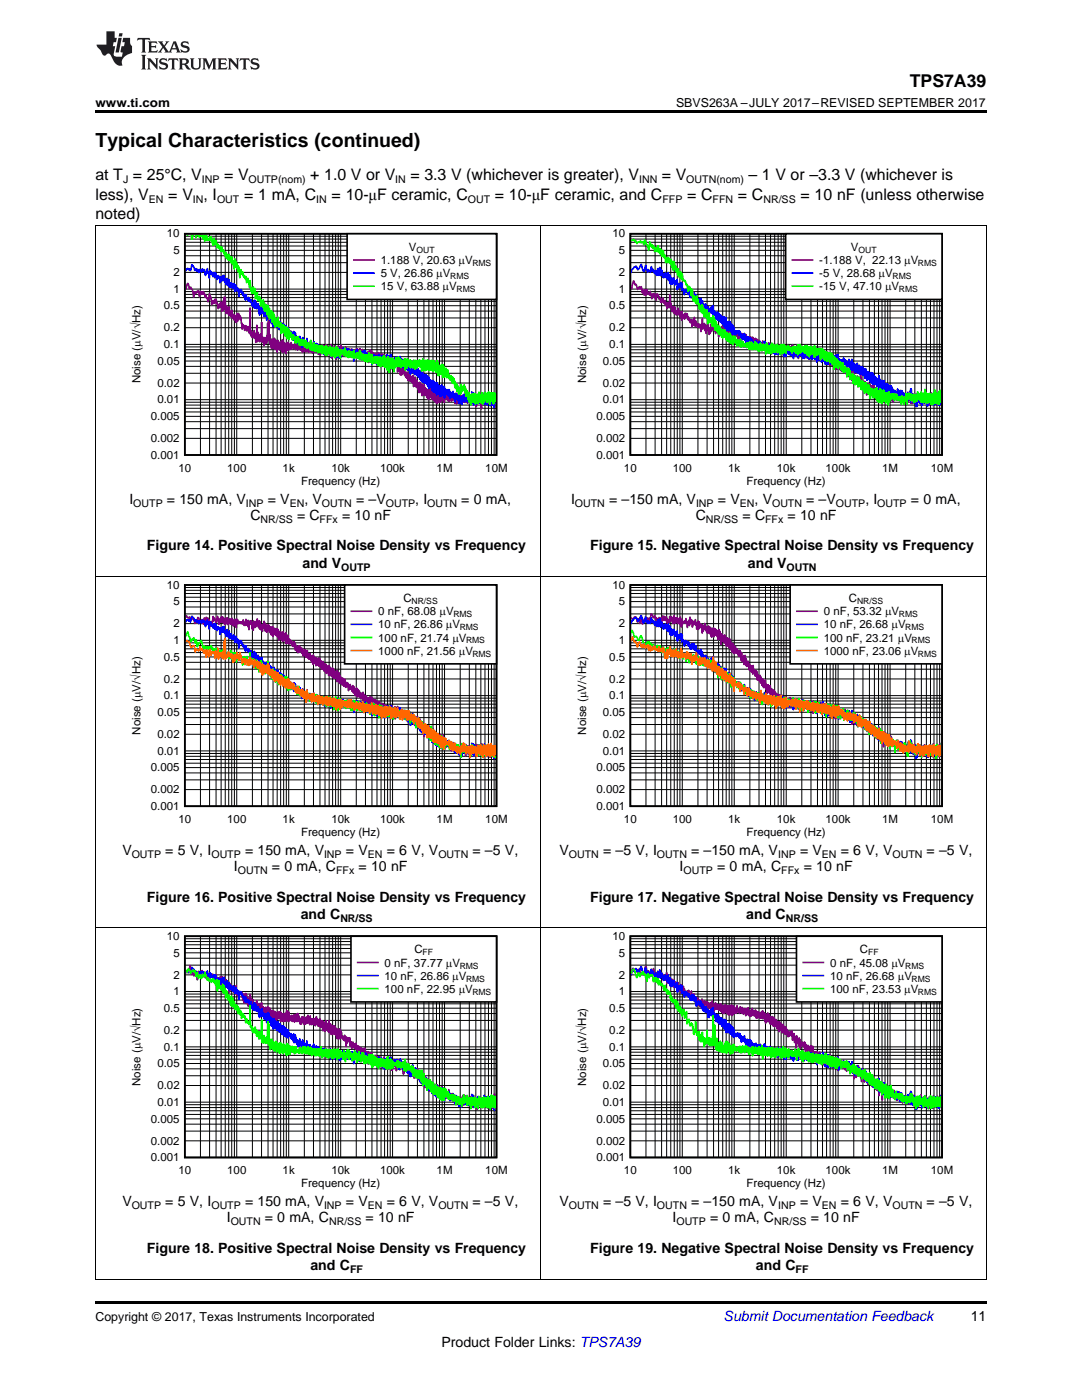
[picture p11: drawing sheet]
<svg xmlns="http://www.w3.org/2000/svg" width="216mm" height="279mm" viewBox="0 0 216 279" stroke-linecap="round" stroke-linejoin="round" font-family="sans-serif">
<defs><g id="words">
<text font-size="3.9" x="19" y="29.3">Typical Characteristics (continued)</text>
<text font-size="3.5" x="181.5" y="17.3">TPS7A39</text>
<g font-size="3.2">
<text x="19" y="36">at T = 25°C, V</text>
<text x="44.7" y="36">= V</text>
<text x="61.9" y="36">+ 1.0 V or V</text>
<text x="81.9" y="36">= 3.3 V (whichever is greater), V</text>
<text x="132.1" y="36">= V</text>
<text x="149.4" y="36">– 1 V or –3.3 V (whichever is</text>
<text x="19" y="39.9">less), V</text>
<text x="33.6" y="39.9">= V , I</text>
<text x="48.7" y="39.9">= 1 mA, C</text>
<text x="66.2" y="39.9">= 10-μF ceramic, C</text>
<text x="98.7" y="39.9">= 10-μF ceramic, and C</text>
<text x="137.1" y="39.9">= C</text>
<text x="147.2" y="39.9">= C</text>
<text x="159.7" y="39.9">= 10 nF (unless otherwise</text>
<text x="19" y="43.7">noted)</text>
</g>
<g font-size="2.8">
<text x="25.8" y="100.5">I</text>
<text x="33.3" y="100.5">= 150 mA, V</text>
<text x="53.4" y="100.5">= V</text>
<text x="60.8" y="100.5">, V</text>
<text x="71" y="100.5">= –V</text>
<text x="82.8" y="100.5">, I</text>
<text x="92" y="100.5">= 0 mA,</text>
<text x="113.9" y="100.5">I</text>
<text x="121.5" y="100.5">= –150 mA, V</text>
<text x="143.3" y="100.5">= V</text>
<text x="150.6" y="100.5">, V</text>
<text x="160.9" y="100.5">= –V</text>
<text x="172.7" y="100.5">, I</text>
<text x="181.8" y="100.5">= 0 mA,</text>
<text x="50" y="103.7">C</text>
<text x="59.3" y="103.7">= C</text>
<text x="68.3" y="103.7">= 10 nF</text>
<text x="138.9" y="103.7">C</text>
<text x="148.2" y="103.7">= C</text>
<text x="157.2" y="103.7">= 10 nF</text>
<text x="29.3" y="109.8">Figure 14. Positive Spectral Noise Density vs Frequency</text>
<text x="60.4" y="113.3">and V</text>
<text x="117.8" y="109.8">Figure 15. Negative Spectral Noise Density vs Frequency</text>
<text x="149.2" y="113.3">and V</text>
<text x="24.4" y="170.6">V</text>
<text x="33" y="170.6">= 5 V, I</text>
<text x="46.7" y="173.8">I</text>
<text x="48.9" y="170.6">= 150 mA, V</text>
<text x="54.3" y="173.8">= 0 mA, C</text>
<text x="69" y="170.6">= V</text>
<text x="71.5" y="173.8">= 10 nF</text>
<text x="77.2" y="170.6">= 6 V, V</text>
<text x="94.3" y="170.6">= –5 V,</text>
<text x="111.7" y="170.6">V</text>
<text x="120.3" y="170.6">= –5 V, I</text>
<text x="135.6" y="173.8">I</text>
<text x="137.9" y="170.6">= –150 mA, V</text>
<text x="143.1" y="173.8">= 0 mA, C</text>
<text x="159.6" y="170.6">= V</text>
<text x="160.4" y="173.8">= 10 nF</text>
<text x="167.8" y="170.6">= 6 V, V</text>
<text x="184.9" y="170.6">= –5 V,</text>
<text x="29.3" y="179.9">Figure 16. Positive Spectral Noise Density vs Frequency</text>
<text x="117.8" y="179.9">Figure 17. Negative Spectral Noise Density vs Frequency</text>
<text x="60" y="183.4">and C</text>
<text x="148.9" y="183.4">and C</text>
<text x="24.4" y="240.7">V</text>
<text x="33" y="240.7">= 5 V, I</text>
<text x="45.3" y="243.9">I</text>
<text x="48.9" y="240.7">= 150 mA, V</text>
<text x="52.8" y="243.9">= 0 mA, C</text>
<text x="69" y="240.7">= V</text>
<text x="73" y="243.9">= 10 nF</text>
<text x="77.2" y="240.7">= 6 V, V</text>
<text x="94.3" y="240.7">= –5 V,</text>
<text x="111.7" y="240.7">V</text>
<text x="120.3" y="240.7">= –5 V, I</text>
<text x="134.2" y="243.9">I</text>
<text x="137.9" y="240.7">= –150 mA, V</text>
<text x="141.7" y="243.9">= 0 mA, C</text>
<text x="159.6" y="240.7">= V</text>
<text x="161.8" y="243.9">= 10 nF</text>
<text x="167.8" y="240.7">= 6 V, V</text>
<text x="184.9" y="240.7">= –5 V,</text>
<text x="29.3" y="250">Figure 18. Positive Spectral Noise Density vs Frequency</text>
<text x="117.8" y="250">Figure 19. Negative Spectral Noise Density vs Frequency</text>
<text x="61.9" y="253.5">and C</text>
<text x="150.8" y="253.5">and C</text>
<text x="193.7" y="263.6">11</text>
<text x="88.1" y="268.9">Product Folder Links: TPS7A39</text>
</g>
<text font-size="2.8" fill="#0000c8" x="144.4" y="263.6">Submit Documentation Feedback</text>
<g font-size="2.5">
<text x="19" y="21.4">www.ti.com</text>
<text x="134.9" y="21.4">SBVS263A –JULY 2017–REVISED SEPTEMBER 2017</text>
<text x="19" y="263.6">Copyright © 2017, Texas Instruments Incorporated</text>
</g>
<g font-size="2.3">
<text x="33.3" y="47.4">10</text>
<text x="122.2" y="47.4">10</text>
<text x="34.6" y="50.7">5</text>
<text x="76" y="52.7">1.188 V, 20.63 PV</text>
<text x="81.6" y="50.1">V</text>
<text x="123.5" y="50.7">5</text>
<text x="163.5" y="52.7">-1.188 V, 22.13 PV</text>
<text x="169.8" y="50.1">V</text>
<text x="34.6" y="58.4">1</text>
<text x="34.6" y="55.1">2</text>
<text x="76" y="55.3">5 V, 26.86</text>
<text x="76" y="57.9">15 V, 63.88</text>
<text x="87" y="55.3">P</text>
<text x="88.3" y="57.9">PV</text>
<text x="88.4" y="55.3">V</text>
<text x="123.5" y="58.4">1</text>
<text x="123.5" y="55.1">2</text>
<text x="163.5" y="55.3">-5 V, 28.68</text>
<text x="163.5" y="57.9">-15 V, 47.10</text>
<text x="175.3" y="55.3">P</text>
<text x="176.6" y="57.9">P</text>
<text x="176.6" y="55.3">V</text>
<text x="177.9" y="57.9">V</text>
<text x="32.7" y="61.8">0.5</text>
<text x="121.6" y="61.8">0.5</text>
<text x="32.7" y="69.5">0.1</text>
<text x="32.7" y="66.2">0.2</text>
<text x="121.6" y="69.5">0.1</text>
<text x="121.6" y="66.2">0.2</text>
<text x="28" y="76.5" transform="rotate(-90 28 76.5)">Noise (PV/óHz)</text>
<text x="31.4" y="77.2">0.02</text>
<text x="31.4" y="72.8">0.05</text>
<text x="116.9" y="76.5" transform="rotate(-90 116.9 76.5)">Noise (PV/óHz)</text>
<text x="120.3" y="77.2">0.02</text>
<text x="120.3" y="72.8">0.05</text>
<text x="30.1" y="83.8">0.005</text>
<text x="31.4" y="80.5">0.01</text>
<text x="119" y="83.8">0.005</text>
<text x="120.3" y="80.5">0.01</text>
<text x="30.1" y="88.2">0.002</text>
<text x="119" y="88.2">0.002</text>
<text x="30.1" y="91.6">0.001</text>
<text x="35.6" y="94.2">10</text>
<text x="45.3" y="94.2">100</text>
<text x="56.4" y="94.2">1k</text>
<text x="66.1" y="94.2">10k</text>
<text x="75.8" y="94.2">100k</text>
<text x="87.1" y="94.2">1M</text>
<text x="96.8" y="94.2">10M</text>
<text x="119" y="91.6">0.001</text>
<text x="124.5" y="94.2">10</text>
<text x="134.2" y="94.2">100</text>
<text x="145.3" y="94.2">1k</text>
<text x="155" y="94.2">10k</text>
<text x="164.7" y="94.2">100k</text>
<text x="176" y="94.2">1M</text>
<text x="185.7" y="94.2">10M</text>
<text x="60.1" y="96.8">Frequency (Hz)</text>
<text x="149" y="96.8">Frequency (Hz)</text>
<text x="33.3" y="117.5">10</text>
<text x="122.2" y="117.5">10</text>
<text x="34.6" y="125.2">2</text>
<text x="34.6" y="120.8">5</text>
<text x="75.5" y="122.8">0 nF, 68.08</text>
<text x="75.5" y="125.4">10 nF, 26.86</text>
<text x="80.5" y="120.2">C</text>
<text x="87.7" y="122.8">P</text>
<text x="89" y="125.4">PV</text>
<text x="89" y="122.8">V</text>
<text x="123.5" y="125.2">2</text>
<text x="123.5" y="120.8">5</text>
<text x="164.4" y="122.8">0 nF, 53.32</text>
<text x="164.4" y="125.4">10 nF, 26.68</text>
<text x="169.4" y="120.2">C</text>
<text x="176.6" y="122.8">P</text>
<text x="177.9" y="125.4">PV</text>
<text x="177.9" y="122.8">V</text>
<text x="32.7" y="131.9">0.5</text>
<text x="34.6" y="128.5">1</text>
<text x="75.5" y="128">100 nF, 21.74 PV</text>
<text x="75.5" y="130.6">1000 nF, 21.56 PV</text>
<text x="121.6" y="131.9">0.5</text>
<text x="123.5" y="128.5">1</text>
<text x="164.4" y="128">100 nF, 23.21 PV</text>
<text x="164.4" y="130.6">1000 nF, 23.06 PV</text>
<text x="32.7" y="136.2">0.2</text>
<text x="121.6" y="136.2">0.2</text>
<text x="31.4" y="142.9">0.05</text>
<text x="32.7" y="139.6">0.1</text>
<text x="120.3" y="142.9">0.05</text>
<text x="121.6" y="139.6">0.1</text>
<text x="28" y="146.6" transform="rotate(-90 28 146.6)">Noise (PV/óHz)</text>
<text x="31.4" y="147.3">0.02</text>
<text x="116.9" y="146.6" transform="rotate(-90 116.9 146.6)">Noise (PV/óHz)</text>
<text x="120.3" y="147.3">0.02</text>
<text x="30.1" y="153.9">0.005</text>
<text x="31.4" y="150.6">0.01</text>
<text x="119" y="153.9">0.005</text>
<text x="120.3" y="150.6">0.01</text>
<text x="30.1" y="161.7">0.001</text>
<text x="30.1" y="158.3">0.002</text>
<text x="119" y="161.7">0.001</text>
<text x="119" y="158.3">0.002</text>
<text x="35.6" y="164.3">10</text>
<text x="45.3" y="164.3">100</text>
<text x="56.4" y="164.3">1k</text>
<text x="60.1" y="166.9">Frequency (Hz)</text>
<text x="66.1" y="164.3">10k</text>
<text x="75.8" y="164.3">100k</text>
<text x="87.1" y="164.3">1M</text>
<text x="96.8" y="164.3">10M</text>
<text x="124.5" y="164.3">10</text>
<text x="134.2" y="164.3">100</text>
<text x="145.3" y="164.3">1k</text>
<text x="149" y="166.9">Frequency (Hz)</text>
<text x="155" y="164.3">10k</text>
<text x="164.7" y="164.3">100k</text>
<text x="176" y="164.3">1M</text>
<text x="185.7" y="164.3">10M</text>
<text x="33.3" y="187.6">10</text>
<text x="34.6" y="190.9">5</text>
<text x="82.7" y="190.3">C</text>
<text x="122.2" y="187.6">10</text>
<text x="123.5" y="190.9">5</text>
<text x="171.6" y="190.3">C</text>
<text x="34.6" y="195.3">2</text>
<text x="76.7" y="192.9">0 nF, 37.77</text>
<text x="76.7" y="195.5">10 nF, 26.86 PV</text>
<text x="89" y="192.9">PV</text>
<text x="123.5" y="195.3">2</text>
<text x="165.6" y="192.9">0 nF, 45.08</text>
<text x="165.6" y="195.5">10 nF, 26.68 PV</text>
<text x="177.9" y="192.9">PV</text>
<text x="32.7" y="202">0.5</text>
<text x="34.6" y="198.6">1</text>
<text x="76.7" y="198.1">100 nF, 22.95 PV</text>
<text x="121.6" y="202">0.5</text>
<text x="123.5" y="198.6">1</text>
<text x="165.6" y="198.1">100 nF, 23.53 PV</text>
<text x="32.7" y="209.7">0.1</text>
<text x="32.7" y="206.3">0.2</text>
<text x="121.6" y="209.7">0.1</text>
<text x="121.6" y="206.3">0.2</text>
<text x="31.4" y="213">0.05</text>
<text x="120.3" y="213">0.05</text>
<text x="28" y="216.7" transform="rotate(-90 28 216.7)">Noise (PV/óHz)</text>
<text x="31.4" y="220.7">0.01</text>
<text x="31.4" y="217.4">0.02</text>
<text x="116.9" y="216.7" transform="rotate(-90 116.9 216.7)">Noise (PV/óHz)</text>
<text x="120.3" y="220.7">0.01</text>
<text x="120.3" y="217.4">0.02</text>
<text x="30.1" y="224">0.005</text>
<text x="119" y="224">0.005</text>
<text x="30.1" y="231.8">0.001</text>
<text x="30.1" y="228.4">0.002</text>
<text x="119" y="231.8">0.001</text>
<text x="119" y="228.4">0.002</text>
<text x="35.6" y="234.4">10</text>
<text x="45.3" y="234.4">100</text>
<text x="56.4" y="234.4">1k</text>
<text x="60.1" y="237">Frequency (Hz)</text>
<text x="66.1" y="234.4">10k</text>
<text x="75.8" y="234.4">100k</text>
<text x="87.1" y="234.4">1M</text>
<text x="96.8" y="234.4">10M</text>
<text x="124.5" y="234.4">10</text>
<text x="134.2" y="234.4">100</text>
<text x="145.3" y="234.4">1k</text>
<text x="149" y="237">Frequency (Hz)</text>
<text x="155" y="234.4">10k</text>
<text x="164.7" y="234.4">100k</text>
<text x="176" y="234.4">1M</text>
<text x="185.7" y="234.4">10M</text>
</g>
<g font-size="2.1">
<text x="24.6" y="36.6">J</text>
<text x="29.7" y="40.5">EN</text>
<text x="38.5" y="40.5">IN</text>
<text x="40.3" y="36.6">INP</text>
<text x="43.3" y="40.5">OUT</text>
<text x="49.6" y="36.6">OUTP(nom)</text>
<text x="63.1" y="40.5">IN</text>
<text x="78.9" y="36.6">IN</text>
<text x="93.3" y="40.5">OUT</text>
<text x="127.5" y="36.6">INN</text>
<text x="132.2" y="40.5">FFP</text>
<text x="136.9" y="36.6">OUTN(nom)</text>
<text x="142.2" y="40.5">FFN</text>
<text x="152.3" y="40.5">NR/SS</text>
<text x="26.6" y="101.1">OUTP</text>
<text x="49.1" y="101.1">INP</text>
<text x="57.8" y="101.1">EN</text>
<text x="64.2" y="101.1">OUTN</text>
<text x="77" y="101.1">OUTP</text>
<text x="85.2" y="101.1">OUTN</text>
<text x="114.7" y="101.1">OUTN</text>
<text x="138.9" y="101.1">INP</text>
<text x="147.6" y="101.1">EN</text>
<text x="154.1" y="101.1">OUTN</text>
<text x="166.8" y="101.1">OUTP</text>
<text x="175.1" y="101.1">OUTP</text>
<text x="52" y="104.3">NR/SS</text>
<text x="63.8" y="104.3">FFx</text>
<text x="140.9" y="104.3">NR/SS</text>
<text x="152.7" y="104.3">FFx</text>
<text x="68.1" y="113.9">OUTP</text>
<text x="157" y="113.9">OUTN</text>
<text x="26.3" y="171.2">OUTP</text>
<text x="42.2" y="171.2">OUTP</text>
<text x="64.7" y="171.2">INP</text>
<text x="73.4" y="171.2">EN</text>
<text x="87.5" y="171.2">OUTN</text>
<text x="113.5" y="171.2">OUTN</text>
<text x="131.1" y="171.2">OUTN</text>
<text x="155.3" y="171.2">INP</text>
<text x="164" y="171.2">EN</text>
<text x="178.1" y="171.2">OUTN</text>
<text x="47.4" y="174.4">OUTN</text>
<text x="67.1" y="174.4">FFx</text>
<text x="136.4" y="174.4">OUTP</text>
<text x="155.9" y="174.4">FFx</text>
<text x="67.9" y="184">NR/SS</text>
<text x="156.8" y="184">NR/SS</text>
<text x="26.3" y="241.3">OUTP</text>
<text x="42.2" y="241.3">OUTP</text>
<text x="46" y="244.5">OUTN</text>
<text x="64.7" y="241.3">INP</text>
<text x="65.7" y="244.5">NR/SS</text>
<text x="73.4" y="241.3">EN</text>
<text x="87.5" y="241.3">OUTN</text>
<text x="113.5" y="241.3">OUTN</text>
<text x="131.1" y="241.3">OUTN</text>
<text x="135" y="244.5">OUTP</text>
<text x="154.5" y="244.5">NR/SS</text>
<text x="155.3" y="241.3">INP</text>
<text x="164" y="241.3">EN</text>
<text x="178.1" y="241.3">OUTN</text>
<text x="69.8" y="254.1">FF</text>
<text x="158.8" y="254.1">FF</text>
</g>
<g font-size="1.7">
<text x="83.1" y="50.5">OUT</text>
<text x="94.3" y="53.1">RMS</text>
<text x="171.3" y="50.5">OUT</text>
<text x="183.2" y="53.1">RMS</text>
<text x="89.8" y="55.7">RMS</text>
<text x="91.1" y="58.3">RMS</text>
<text x="178.1" y="55.7">RMS</text>
<text x="179.4" y="58.3">RMS</text>
<text x="82.1" y="120.6">NR/SS</text>
<text x="90.5" y="123.2">RMS</text>
<text x="91.7" y="125.8">RMS</text>
<text x="171" y="120.6">NR/SS</text>
<text x="179.4" y="123.2">RMS</text>
<text x="180.6" y="125.8">RMS</text>
<text x="93" y="128.4">RMS</text>
<text x="94.3" y="131">RMS</text>
<text x="181.9" y="128.4">RMS</text>
<text x="183.2" y="131">RMS</text>
<text x="84.3" y="190.7">FF</text>
<text x="173.2" y="190.7">FF</text>
<text x="91.7" y="193.3">RMS</text>
<text x="93" y="195.9">RMS</text>
<text x="180.6" y="193.3">RMS</text>
<text x="181.9" y="195.9">RMS</text>
<text x="94.3" y="198.5">RMS</text>
<text x="183.2" y="198.5">RMS</text>
</g>
</g></defs>
<path d="M19 255.3h.2zM196.7 255.3h.1zM19 259.7h177.8v.5h-177.8z" fill="#000"/>
<path d="M19.1 185.2v70.1M107.9 185.2v70.1M196.8 185.2v70.1M19 255.3h177.8" fill="none" stroke="#000" stroke-width=".2"/>
<path d="M25.9 186h75.2v51.5h-75.2z" fill-rule="evenodd" fill="#fff"/>
<path d="M36.9 186.8h62.2v44.2h-62.2z" fill="none" stroke="#000" stroke-width=".33"/>
<g fill="none" stroke="#000" stroke-width=".2">
<path d="M36.9 199.6h62.2M36.9 198.9h62.2M36.9 198.4h62.2M36.9 197.9h62.2M36.9 194.6h62.2M36.9 192.6h62.2M36.9 191.2h62.2M36.9 190.2h62.2M36.9 189.3h62.2M36.9 188.5h62.2M36.9 187.9h62.2M36.9 187.3h62.2"/>
<path d="M40 186.8v44.2M41.8 186.8v44.2M43.1 186.8v44.2M44.1 186.8v44.2M44.9 186.8v44.2M45.6 186.8v44.2M46.2 186.8v44.2M46.8 186.8v44.2M47.2 186.8v44.2M50.4 186.8v44.2M52.2 186.8v44.2M53.5 186.8v44.2"/>
<path d="M54.5 186.8v44.2M55.3 186.8v44.2M56 186.8v44.2M56.6 186.8v44.2M57.1 186.8v44.2M57.6 186.8v44.2M60.7 186.8v44.2M62.6 186.8v44.2M63.8 186.8v44.2M64.9 186.8v44.2M65.7 186.8v44.2M66.4 186.8v44.2"/>
<path d="M67 186.8v44.2M67.5 186.8v44.2M68 186.8v44.2M71.1 186.8v44.2M72.9 186.8v44.2M74.2 186.8v44.2M75.2 186.8v44.2M76 186.8v44.2M76.7 186.8v44.2M77.3 186.8v44.2M77.9 186.8v44.2M78.3 186.8v44.2"/>
<path d="M81.5 186.8v44.2M83.3 186.8v44.2M84.6 186.8v44.2M85.6 186.8v44.2M86.4 186.8v44.2M87.1 186.8v44.2M87.7 186.8v44.2M88.2 186.8v44.2M88.7 186.8v44.2M91.8 186.8v44.2M93.6 186.8v44.2M94.9 186.8v44.2"/>
<path d="M95.9 186.8v44.2M96.8 186.8v44.2M97.5 186.8v44.2M98.1 186.8v44.2M98.6 186.8v44.2M36.9 220h62.2M36.9 216.6h62.2M36.9 214.7h62.2M36.9 213.3h62.2M36.9 212.2h62.2M36.9 211.4h62.2M36.9 210.6h62.2"/>
<path d="M36.9 210h62.2M36.9 209.4h62.2M36.9 208.9h62.2M36.9 205.6h62.2M36.9 203.6h62.2M36.9 202.3h62.2M36.9 201.2h62.2M36.9 200.3h62.2M36.9 227.7h62.2M36.9 225.7h62.2M36.9 224.4h62.2M36.9 223.3h62.2"/>
<path d="M36.9 222.4h62.2M36.9 221.7h62.2M36.9 221h62.2M36.9 220.5h62.2"/>
</g>
<path d="M37 193.7l.6 .4 .3-1.4 .3 1.8 .3-.4 .2 .7 .4-.9 .3 1.7 .3-1.8 .1 1 .3-.9 .1 .1 .1-.3 .2 1 .3-.6 .1 .2 .2-.2 .1 .9 .1-.2 .2 .2 .2-.7 .1 1.3 .1-1 .2 .2 .1-.3 .1 .2 .1-.3 .3 1.1v-.6l.1 .7 .1-.9 .1 .5 .1-.6 .3 1.9v-1.3l.3 1.2 .2-1.5 .2 1.6 .2-1.6 .1 1.7 .1-1.4 .1 1.1 .1-1.3 .1 2.2 .3-1.7 .3 1.5 .1-.9v1l.1-.9 .2 1.8 .1-1.7 .1 1v-.7l.1 1v-.6l.1 .3 .1-.3 .1 .7v-.9l.2 1.2 .2-1v1.2l.1-.9 .1 1 .1-1.6 .2 2 .2-.9 .1 .6 .2-.5v.2l.1-.2 .2 .6 .1-.5 .3 1.7 .1-1.3 .1 1.8 .1-.7 .1 .6 .1-1.8 .1 .5 .1-.4v.1l.1 1.8 .1 .2 .1-1 .1 1.3 .1-1.8 .1 .9 .1-.1v-1.4l.3 2.6 .1-1.5v1l.2-1v1l.1-.2 .1 .4v-.6l.1 1.1 .1-1.2 .1 1.1 .1-.9 .1 .4v-.9l.1 1.3 .2-.5 .1 1.1 .1-1.3 .1 1.6 .1-.9 .1 .6 .1-1.2v.8l.1-1.2 .1 1.6v-.7l.1 .7 .1-.7 .1 1.1 .1-.6 .1 .6 .1-.7v.6v-.7v.8l.1-1v.8l.2-.5v1.1l.2-1.5 .1 1.1v-.5l.2 1v-1.2l.1 1.3v-1.5l.1 1.4 .1-.8 .1 1.9v-2v1.5l.1-1.2 .1 1.5v-1.4l.1 1.3v-1.3v.8l.1-1.2 .2 1.5 .2-1.2v1.5v-1.4l.1 2v-1.9l.1 1.1v-1.1l.2 1.2v-1v1.1v-1.4l.1 1.1 .1-1.1 .1 1.3v-1.2l.1 .9 .1-1.1 .2 2 .1-1.8v1l.1-.6v.5l.1-.6v1.3l.1-1.4v1.6l.2-1.6 .1 1.1 .1-.8v1.2l.1-1.6v1.6l.1-1.4 .1 1.2v-1v1.1l.2-2 .1 1.9 .1-1.6 .1 1.9 .1-1.9v1.2l.1-.5 .1 1 .1-.8v.2l.1-.2 .1 .1v-.4l.1 1.3 .1-.8 .1 .4v-.3l.1 .4v-1.1l.2 1.4 .1-1.5 .2 1.4v-1l.1 1.1 .1-1.6 .1 .9v-.9v1.6l.2-1.2v1l.1-.7 .2 1.4v-1l.1 .9 .1-1.2 .1 1.3 .1-1.5 .2 1.1v-1l.1 1 .1-.9v1.3v-1v.4l.1-.8 .2 1.4 .2-1.3 .1 1.1v-1.3l.1 1.3 .1-1.6v1.5v-.8l.2 .6v-.8l.1 1.4 .1-1.7v1.1v-.5l.1 .6v-.7l.1 1.1 .1-1v1.1v-1.1l.1 .8 .1-.4v.4l.1-.9v1.2l.2-1.1v1.2l.1-1.3 .1 1.4 .2-1.3v.6v-1.1l.1 1.4v-1v.9l.1-.8 .1 1.4 .1-1.2 .1 .7v-.5l.1 1v-.9v1l.1-1.6v1.3v-1.2l.1 1.2v-1l.1 1.5 .1-1.3v1.2v-1.1v.7l.1-.9v1l.1-1v1l.1-.8v1.8l.1-1.8 .1 1.3v-1.1v.9l.1-.8v1.4v-1.5l.1 1v-.9v1.6l.1-1.5 .1 .9v-1.5l.1 1.7v-.9v1l.1-1.1v1.1l.1-1.3 .1 1.2v-.9l.1 .8v-.7v1.3l.2-2.2v2.4l.1-1.7 .1 1.1v-1.2v1.6l.1-1.2 .1 1.8v-1.8v1.4v-1.4l.1 1.3v-1.1v.6l.1-.3v1.1v-1.4v.8l.1-.9v.9v-.7v.8v-1.1l.1 1.7v-1.5v1.2l.1-1.4v1.5l.1-1.4v1.4l.1-1.4v1.4v-1.2l.1 1.4 .1-1.1v1.3v-1.3l.1 1.2v-1.3v1.6l.1-1.4 .1 1.9v-1.7l.1 1.5 .1-1.4v1.6l.1-1.7v1.8v-1.5v1v-1.3l.1 1.5 .1-1.8 .1 1.9v-1.6l.1 1.6 .1-1.2 .2 .9 .1 .1v-.2l.1 .8 .1-.5 .1 .6 .1-1.1v1.1l.2-.8 .1 1.9 .1-1.8v1.1l.2-1 .1 .7 .1-.7 .1 .8 .1-.8v1.5l.1-.3v.4l.1-.8 .1 .5v-.5l.1 1.3 .2-1.3v.9l.1-.4 .1 .7 .1-.8v.8l.1-.7v.8l.1-.4 .1 .6v-1.3l.1 1.2 .1-.6 .2 1.5 .2-1.5v1.2v-.7l.1 .5 .1-.4v.8v-1l.2 .8v-.8l.2 1.4v-1.2l.2 1.5 .1-1.5 .1 1.9 .2-2.1v2.1l.1-1.4 .1 1.1 .1-1.1 .1 1.3 .1-1v1.5l.1-1.7 .1 1.7v-1.5l.1 1.4 .2-1.5v1.6v-1.3v1.4l.1-1.6 .1 1.7 .1-1.3v1.2v-1.2l.1 1.2 .1-1.6 .1 2.2v-1.4v.9l.1-1v1.2v-1v.9l.2-1.2 .1 1.4 .1-1.5v1.3l.1-.7v.5v-.7l.1 .9v-1.2v1v-.3v.5l.1-.9 .1 1.4v-1.3l.1 1.5v-1.3l.1 1.4v-1.8l.1 2.1 .2-2.1v1.4v-1.3l.2 1.4v-1v1.4l.1-1.6v1.4v-1.3v1.6l.1-1.3v.6v-.8l.2 1.5 .1-1.3v1.1l.1-1.4v1.1v-1.2v1.9l.1-2.2 .1 1.8v-1.2v2v-1.6v.6v-.9l.1 1.2v-1.2l.1 1.4 .1-1.7 .1 1.9 .1-1.3v1.4v-1.6l.1 1.5 .1-1.3v1.3v-1.9l.1 2 .1-1.8 .1 1.8v-2.2l.1 1.9v-1.5v1.8l.1-1.5 .1 1.3v-1v.8v-1.1l.1 1.8v-1.6v1.6v-1.4l.1 1.2v-1.4v.8l.2-1.2 .1 1.3v-1.5l.1 1.5 .1-.7 .1 .6 .1-.5 .1 1.4 .2-1.3 .1 .7 .1-.5v.3v-1.4l.1 1.7 .1-.5 .1 .8v-1.1l.1 .9 .1-1.2v.7l.1-.3 .1 .4v-.4l.2 1.2 .1-.2v.9l.1-2v1.7l.2-1.6v1.2l.1-1.8 .1 1.9 .1-1 .1 .9 .1-.8 .1 .6v-1l.1 1.8 .1-2.1v2l.1-1.1v.4l.1-.4v1.1l.1-1.2 .2 1.1v-1.1v1.3l.1-1.1 .1 1.6 .1-1.5v.9v-.7l.1 .7v-.4l.1 1.1v-1.3v1.6l.1-2 .1 1.6v-.8l.1 .6 .1-1v1.5l.2-1.8 .1 1.8v-1.6l.2 1.9v-1.1v.6l.1-.7 .1 1.1 .1-1v1.4l.2-1.7v1.4v-.8l.2 1.5 .1-1.2v1.4l.1-1.3 .1 1v-.9v.8v-.7l.1 .6v-1.3v1.1l.1-.6 .1 2.1v-2.4l.1 2.1v-1.4v.5v-.7l.1 1.3v-1.3l.2 1.6 .1-1.4v1.5v-1.5l.1 1.5 .1-1.4 .1 1.6v-1.1v1.1v-.9l.1 .6v-.5v1.5l.1-2 .1 1.4 .1-1.1v1.3v-1.3l.1 1.1v-1.1l.1 .9v-.6v1.4l.1-1.4 .1 1.8v-1.4v.7l.1-1.1 .1 1.3 .1-1.3v1.5l.1-1.2 .1 1.6v-1.7v1.4l.1-1.3v2.2l.1-2.3v1.6l.1-1.3v1.7l.1-2.1v2.4l.1-2.2 .1 2.2v-1.9l.1 2.1 .1-1.7v1.8l.1-2.3v1.6v-1.1l.1 .8v-.7l.1 1.4v-1.5l.1 1.3v-1.1v.5v-.4v1.3v-2l.1 2.2v-2.3l.2 2.7v-1.9v1.3l.1-1.6 .1 2.2v-1.5v1l.1-1.6 .1 1.4v-1.7l.2 1.4v-.7l.1 1.2v-1.2l.1 .8 .2-.6 .1 .7v-1.3l.1 1.7 .1-1 .1 1.1 .1-1 .1 1.2v-.7l.1 .2 .1-.8 .1 .9 .1-.8 .1 1.7 .1-1.1 .1 .9v-1.2l.2 1.4 .1-1 .1 .6v-.7l.1 1.3 .2-.9v.6v-.4l.1 .3v-.2v-.7l.1 1.2v-.8l.1 .7 .1-.7 .1 1v-1.1v.1l.1 1.6 .1-1.3v1l.1-1.1v1.1l.1-1.8v1.1l.1-1v.9l.1-1.3v2v-1.9l.1 .9 .1-1 .1 1.3 .1-1 .1 1.2 .1-.9v1.1l.1-1.2v1.3l.1-1.6v1.7v-.9l.1 1.1 .1-1.5 .1 1.2 .1-.9v1l.1-.9 .2 1.2v-1.8l.1 2.1 .1-2.3 .1 1.4v-.9v.8l.1-.6v.5v-1l.1 1.5 .1-1.2v1.7l.1-1.5 .2 1v-1.3l.2 1.4v-1l.1 1.9 .1-2.4 .1 1.7 .1-1.7v1.4l.1-1.3 .1 1.4 .1-1.2 .1 1.2v-1.5l.1 1.8v-1.7l.1 1.8v-1.4v1.3l.2-1.3 .1 1.3 .1-1.4v1v-1.2v1.3l.1-1.2 .1 1.5v-1.6v1.2l.1-1.4v1.4l.1-1.4 .1 1.9v-1.5l.1 1.4v-1.8l.1 1.1v-.5v.8l.1-1v1.4l.1-1.5v1.3l.1-1.8 .1 2.3v-1.9l.1 1.5v-1.5l.1 2.3 .1-2 .1 1.5v-2v1.8v-1.9l.2 1.8 .1-1.7 .1 1.5v-1v1.7v-1.9v2l.1-2v1.9l.1-2.4 .1 1.8v-2.3v2.5v-1.8l.1 1.6v-1.2l.1 1.2v-1.1" fill="none" stroke="#800080" stroke-width=".33"/>
<path d="M37 194.2l.2-.3 .2-.2 .2 .4 .3-.3 .1 .4 .3-1.1 .2 .3h.1l.3 .7 .2-.3 .2 .5 .1-.4 .3 .7 .2-.6 .3 .5 .2-.7 .2 .5 .2-.3 .2 1.2 .4-1.4 .1 1 .2-.1v1l.2-1.6 .1 .7 .2-.4 .3 1 .2-.9 .2 1.2 .1-1.1 .3 1.4 .2-.8 .1 .5 .1-.1 .1 .1v-.4l.1 1.4 .1-1.2 .3 .8 .1-1v.7l.1-.9 .1 1.1 .1-1.1 .1 1.1 .1 .4v-.7l.1 .6 .1-.6 .1 1.2 .1-1.4 .1 1.2v-.1l.2 .5 .1-1.3 .1 1.6 .1-.8v.6l.2-.8 .1 .9 .1 .1v-.5l.1 .7 .2-1 .2 1v-.7l.1 1.2 .1-1.2 .1 1.2v-1.1l.1 .8v-.4l.1 .2 .1-.2 .2 1.8 .3-1.5 .1 .5 .2-.4v.6l.1-.2 .2 .7 .1-.4 .1 .7 .1-.3 .1 .4v-.6l.1 1.1 .1-1 .2 1 .1-.2 .1 .4 .1-.7 .1 .8v-.2l.3 .4v-.6l.3 1.4 .1-.7 .1 .1v.7l.1-.8 .1 1 .1-1.5v1.6l.2-1.4 .1 1.5 .2-.9 .2 .7v-.8l.2 1.9v-1.4l.1 1.8v-1.6l.1 1v-.8l.1 1 .2-1.4 .1 1.6v-.8l.2 .6v-.7l.2 1.4 .1-1 .1 .9 .1-.7 .1 .5 .1-.9v1.9l.1-1.4v.2l.1-.3v.5v-.9l.1 .5v-.6l.1 1.4 .1-1.1 .1 1.7 .1-1.2 .2 1.3v-.8l.1 1.4 .1-1.5 .1 .8v-.5l.1 .7v-.4l.1 1.5 .1-2.1 .1 1.8 .1-.9v.7l.1-1 .1 .8v-.8v1.5l.1-1.4 .1 1.6 .1-1.8 .1 1.4 .1-.9 .1 .7v-.5v1.5v-1.4l.1 1.3 .1-1.6 .1 1.4v-1.1l.1 1.5 .1-1.1v.3v-.2v1.3l.1-1.7 .1 1.7 .1-1.4v1.5l.1-1.7 .1 1.9v-1.6l.1 1.6v-1.1l.1 1 .1-1.4 .1 1.8v-1.5l.2 1.6v-1.2l.1 1.1 .1-1.5v1.7l.1-1.2v.7v-.6v.4v-.3l.1 .2 .1-.2 .1 .6 .1-.5 .2 1.1 .1-.7v.6l.1-.8 .2 1.4v-1.6v1.8l.2-1.6v1.6l.1-1.4 .1 1.1 .1 .1v-.6l.1 1 .1-.7v.9l.1-.9v1.1v-1l.1 .9 .2-1 .1 1.3v-1.6l.2 1.3 .1-.6v.6v-.6l.1 1.5v-1.6l.1 .9 .1-1.2 .1 1.1v-1v1.3l.1-.9v1l.1-.6 .1 .7 .1-1v.9l.2-.6v.5l.1-.6v.7v-1.4l.1 1.3 .1-.4v.5l.1-.6v1.1l.1-1 .1 .8v-.8l.1 1v-1.1l.1 1.1v-.9l.2 .8v-.3v.5l.1-.7 .1 .6v-.5l.1 .7 .2-1.4 .1 1.4 .1-.9 .1 .9 .1-.7 .1 1.1v-1.5v1l.1-.8 .1 1v-.7v.8v-1.1l.1 1.1 .1-1 .1 1.3 .1-1.1v.9l.1-.6v.7l.1-1 .1 1.1 .1-1.1v.9l.1-.7v.8v-.9l.1 1.3 .1-1.3 .1 1.5 .2-1.5v1.7l.1-1.5 .1 1v-.8v1l.1-1.1v1v-1.1l.1 1.5 .1-1.6 .1 1.5 .1-1.3 .1 1.2v-1.3l.1 1.2 .1-1.1v1.1l.1-1 .1 1.3v-1.7l.1 2.1v-1.6v.8l.1-1v1v-1.1v1.3l.1-1.2v1.3l.1-1 .1 .9v-.8l.1 1.1v-1.4v1.2l.1-1.1v1l.1-.9v1.2l.1-1.3v1.6l.1-1.8 .1 1.4v-1v.8v-.7l.1 1.1v-1.4v1.4l.1-1.7v2v-1.7l.1 1.4v-1.6l.1 1.7v-1.4l.1 1.1v-1.2v1.2v-1.1l.1 1.3 .1-1.4v1.9l.1-1.9v1.1v-.9l.1 1.3v-1.2l.1 1.3 .1-1.5v1.2l.2-.7 .1 .3 .1-1 .1 1.2v-.4l.1 .1 .1-.1v.4l.1-.9 .1 1.1 .1-1.2 .1 .5v-.5v1l.1-.5 .1 .4v-1l.1 1.6 .1-1.5v1.1l.2-.7 .1 1.1v-.9l.1 .6 .1-.7v.3l.1-.3v.3l.1-.8v1.4l.1-.8v.5l.1-.5 .1 .3v1.5v-2.2l.1 .9v-.5l.1 .6 .1-.9 .1 1.2 .2-1.5 .1 1.5 .1-.8v.8l.1-.1v-.7l.1 1.1v-1.1l.1 1.2 .1-1.4v1.5l.1-1.8 .1 1.6 .1-1.1 .1 .8 .1-1v1v-1.1l.1 1.2 .1-.9 .1 1.4v-1.7v1.7l.1-1.1 .1 1.2 .1-1.9v1.5l.1-.5v.6l.1-.9 .1 1v-.9v.8l.1-.8v.6v-.9l.1 1.6v-1.1l.1 1.1 .2-1.7v1.7l.1-1 .1 .8 .1-.5v.6v-1.3l.1 1.7 .1-1.6v1.9v-1.6l.1 .6v-.7l.1 1.3v-1.5v1.5l.1-1.5v1.2l.1-1v1.2v-1.4l.1 1.5 .1-1.3v1.4l.1-1.4v1.4l.1-1.4 .1 1.3 .1-1 .1 1.5 .1-1.5 .1 1.3v-1v.7v-.1v-1.4l.2 1.7v-1l.1 .6 .1-.9 .1 1.3v-1.4v1.2l.1-1.3v1.6v-1.6l.1 1.3 .1-1.1v1.4l.1-1.5 .1 1.8 .1-1.7v1.7l.1-1.4v1.7l.1-2v1.6l.1-1.6v1.2l.1-1.1v1.2l.1-1.1 .1 1.2 .1-1.8v1.7v-.6l.1 .9v-1.5l.1 1.8v-2.1v1.6v-.7l.1 .8 .1-1.4v1.6l.1-1.4 .1 1.1v-1.7l.1 2.1v-1.4l.1 1.2v-2.1v1.4v-.6v.7v-.8l.1 1.1v-.9v1.3v-1.2l.1 1.4v-1.5l.1 .9v-.8l.1 .4 .1-.6 .1 .6 .1-.8 .1 .9 .1-.7 .1 1.1 .1-1.4 .1 1.7 .2-.9 .1 1.2 .2-2.1 .1 1.1v-.4l.1 .5v-.8l.1 1.3 .1-1.1 .1 .4v-.2l.1 1.4v-1.6l.1 1.1v-.7l.2 1.3v-.9v-.1l.1 .8v-.8v.9l.1-1.5v1.1l.1-1.1v1l.1-.8 .2 1.8v-1.5l.1 1.7v-1.7v.9l.1 .1 .1-.6 .1 .7v-.6v1.7l.2-1.6v1.8l.1-2 .1 1 .1-.8 .1 1.4v-1.2v1v-1.8l.1 1.6v.2l.1-.9v.5l.1-.7 .1 1.5 .1-1 .1 1.3v-1.9l.1 1.8v-1.5v1.4l.1-1 .1 .7 .1-.5v1.2l.1-1.5v1.6l.1-1.4v1.4l.1-1.1 .1 1.4v-.9l.1 1.2v-1.7l.2 1.9 .1-1.8v1.3l.2-.9v1.7l.1-1.7v1.8l.2-1.4 .1 1.6v-1.8v1.2v-.8l.1 .6v-.8v.9l.1-.9v1.5l.1-1.6 .1 1.6v-1.4l.1 1.8v-1.8v1.6l.1-1.1v.9l.1-.9 .1 1.7v-2l.1 2.3 .1-1.6 .1 1.3 .1-1.1v1v-1.3l.1 1.4v-1.2l.3 2.1v-2.1v1.9l.2-2v2l.1-1.7v2l.1-1.9 .2 1.8v-1v1.4l.1-1.9v2l.1-2.3 .1 2.5v-2l.1 1.9 .1-2v1.7l.1-1.3v1.5l.1-1.6v1.5l.1-1.1v1v-1v.8l.1-.7v1.6l.1-2.1v1.7l.1-1.5v1.9l.1-2.3v2l.1-1.9v1.8v-1.5l.1 1.6v-1.7l.1 1.7v-1.6l.1 1.4 .1-1.3v1.6l.1-1.8v2.4v-1.4l.1 .5v-.9l.1 1.3v-1.3l.4 1 .1-1 .1 1.3 .2-1.2 .1 1.7 .1-1.3 .2 1.1 .1-.6v.6l.1-.6v.6l.1-1.2 .2 .9v-.3l.1 1v-.7l.1 .8v-.4l.1 .8 .1-1.8v1.1l.1-.7v.6l.2-.7v1.1l.2-1 .1 1.8 .1-1.4 .1 1.2 .1-1.2v1.1l.1-1 .1 1.5 .1-1.4v.5l.1-1.1 .1 .8 .1-.6v.6v-.5v1l.1-1.4 .1 .9v-.6v1.2v-1.2l.1 .8 .1-.9v.7v-.6l.1 .6v-.5v.9l.1-1.3v1.3l.1-1.3 .1 1.6 .1-1.1v.9l.1-.9 .1 1.2v-1.4l.2 1.4 .1-1.3v1.4v-1.2l.1 1.2 .1-2.3 .2 2.2 .1-1.7 .1 1.5v-1.8v2.4v-1.6l.1 1.2 .1-1.1v1.2l.1-1.4v1v-.9l.1 .6v-.5v1.3v-1.2l.1 1.3v-1.4v1l.1-1.1v1.1v-.9l.1 1v-1.2l.1 1.2 .1-1.8 .2 1.6v-1.2v1.5l.1-1.9v1.8l.1-1.5 .1 1.2v-1.2v1.2l.1-.9v1.1l.1-1.2v1.4l.1-1.5v1.5l.1-1.3 .1 1.6 .1-1.4v1.2v-1.4l.1 .7v-1.3v1.9v-2.1l.2 2.2v-1.4l.1 1v-1.2l.1 1.5v-1.6l.1 1.6 .1-1.7v1.5v-1.6v2.2l.1-2.1 .2 1.7v-1.5l.1 1v-.8v.9l.1-1.3v1.8l.1-1.9v2.3v-1.7l.1 1.1 .1-1.2v1.4v-1.7l.1 1.5 .1-1.4v1.7v-1.5v1.7v-1.6v1.4l.1-1.5v.7v-.9l.1 1.5v-1.6l.2 1.7v-1.2v1v-1.6l.1 2.5v-1.9v.6v-.9v1.1l.1-1.3v1.5v-1.6l.1 1.6v-1.5v1.1" fill="none" stroke="#00f" stroke-width=".33"/>
<path d="M37 193.5l.4 .5 .2-.6 .4 .8 .5-.7 .3 .5 .1-.3 .3 1.2 .2-.9 .2 1.3a.54 .54 0 0 1 .4-.7l.2 .7 .2-.9 .1 .5 .1-.2 .1 .3 .2-.9 .4 1.4 .1-.1 .1 .2 .1-.5 .1 .7 .4-.4 .1 .7 .1-.5v.2l.1-.4 .1 .2 .1-.2 .2 .8 .1-.4 .1 .8 .1-.8 .1 .5 .1-.8 .1 2.3 .1-2.1 .1 1.4 .1-1.4 .1 1.3v-.2l.1 .5 .1-.5 .2 .8 .1-.3v.4l.1-1.3 .2 1.7 .1-1.3 .1 1.5 .1-1 .1 1.9 .2-1.4 .1 1.2v-.4l.1 .3 .1-.5v1.2l.1-1v.9l.1-.9 .1 1.5 .1-.9v.3l.1-.2v1.4l.2-1.9 .1 2 .1-1.7 .1 1.7 .1-.7 .1 1 .1-1.2 .1 1.5 .1-.7v.5v-.4l.1 .3v-.2l.1 .6v-1l.1 .8 .1-.5 .1 .2 .1 1.3 .1-1.1 .2 1.3 .2-.7 .1 1.4 .2-1 .1 .8 .1-.5 .1 .5 .1-.2 .2 1.3 .2-.8 .1 .9 .1-.3 .2 .4v-.2l.1 .4 .1-.6 .1-3.3 .1 4.4v-.3l.2 .5 .1-.2 .1 .9 .1-.7v.9l.2-.9 .2 .9v-1.1l.1 1.2 .1-.5 .1 1v-1.1l.1 1.2 .1-1.1 .2 1.2v-.5l.1 1 .1-.7v.3v-1.1l.1 1 .1-.7 .2 1.2v-3.9l.1 4.6v-.8l.1 .6 .1-.8 .1 1.1 .1-1.5v1.1l.1-.9 .1 1.1v-.2l.1 .4 .1-1.1 .2 1.1 .2-4.4 .1 4.4 .1-3.8v4.3l.1-1.4 .2 2.2v-1.6l.1 1.1 .1-1.5v1.6l.1-1.7 .2 2v-1.5v.7v-.6l.2 1v-.9l.1 1.7v-1.7l.2 1.5v-1.8v1.1l.1-.8 .1 1.8 .1-1.6v1.2l.1-1.4 .1 1.6 .1-1v1.4l.1-1.8 .1 1v-1.2l.1 2.1 .1-2.1 .1 2v-1.8l.1 .9v-.8l.1 1.5 .1-1.2v.5v-.3v1.4l.1-1.9v.9l.1-.9v1.1l.1-.9 .1 1.4v-1.3l.1 .9v-1l.1 1.3 .1-1.2v1.3v-1.3v1.8l.1-1.9 .1 2v-2.3l.2 2.1v-2v1.4v-.7l.1 1v-1.5l.2 1.9 .2-1.7 .1 .9 .2-.7v1l.1-1.2 .1 1.1 .1-.9 .2 1.3v-1.3l.2 1 .1-1.1v1.2l.1-.6 .1 .4 .1-.2v.3v-.3l.2 .5 .1-.7v.6l.1-.9v.8l.2-1v1v-.3l.1 .5 .1-.7 .1 .8 .1-1.4 .1 1.1v-1l.2 1.1 .1-1.2 .1 1.4 .1-1.3 .1 1.3 .1-.9 .1 .8v-1l.1 1.1 .1-1.4 .1 1.5 .1-1.2 .1 1.2 .2-1.3v1.1l.1-1.1 .1 1.6v-.9v.3l.1-.5v.6l.1-.8v1l.1-.6v.7l.1-1.1v1l.1-1.1 .1 1.5 .1-1.5 .1 .7 .1-.3v.7l.1-.6v.9l.1-1.3v1.2l.1-1.1 .1 .9v-1.1l.1 1.3v-.8l.1 1 .1-1.5 .1 1.3v-1.4l.1 1 .1-1.3v1.5l.1-1 .1 1.7v-1.5l.1 1.3 .1-1.3v1l.1-1 .1 1v-.8v1.1l.1-1.3v1.1l.2-1.4 .1 1.2 .1-1v1v-.9l.1 1.3v-1v1.1v-1.3l.2 1.1v-1.3v1.7v-1.1l.1 .9v-1.1l.1 .8v-1l.1 1v-1.3v1.2l.1-1 .1 1.2v-1.2l.1 1v-.8v1.3l.1-1.5 .2 1.6v-1.7l.1 1.6 .1-1.6 .1 1.3v-1.5l.1 1.8v-1.6v1.4l.1-1.3 .1 1.3 .1-1.5v1.6l.1-1.4v1.4l.1-1.3v1.8l.1-1.7v1v-1.5l.2 1.8 .1-1.4 .1 1.4v-1.4v1.1v-1l.1 1.2 .1-1.3v1.1v-.9l.1 .8 .1-.8 .1 1 .1-.6v1.1l.1-1.3 .1 1v-1.5l.1 1.4 .1-.9 .1 1.8 .1-1.8 .2 .9v-1.4l.1 1.3 .1-1.4 .1 1.7v-.4l.1 .3v-1.5v1.8l.1-1.3 .1 .7 .1-.9 .1 1.1 .1-.8v.8l.1-.4v1.2l.1-1.5 .1 1.2v-1.1l.2 1.2v-1.5l.1 1.1 .1-1.5v1.1v-.3l.1 .5v-.6l.1 .9v-1.2l.1 1.4 .1-1.3v1.8l.1-1.6v.8v-.4v.5l.1-.6 .1 .7v-.9v1.2l.1-1.8 .1 1.5 .1-.5v.5v-.6l.1 .6 .1-.7v1.3l.1-1.4v1l.1-1.5 .1 1.5 .2-1.5v1.7v-1.6l.1 2.1 .2-1.6 .1 1.6 .1-1.2v.8l.1-1.1 .1 .9v-.6v.6l.1-.6v.7v-.9v1.1l.1-.9v.7v-.7l.1 .7v-.9l.1 1.4 .1-1.9v1.3v-.8l.1 1v-1l.1 1.3v-1.5v1.1l.1-.8v1.5v-2v1.3l.1-1 .2 2.2v-2.6l.1 2.5 .1-1.8v1.1l.1-1.3v1.7l.1-1.8 .1 1.6 .1-1.4v1.6l.1-1.5 .1 1.3v-1.3v1.3l.1-1v1.3l.1-1.3v1.6v-1.4l.1 1.2 .1-1.4v.8v-.7v1.7l.1-1.9 .1 1.3 .1-1.3v1.2v-1.2l.1 1.1 .1-1.2v1.6l.1-1.5 .2 1.4v-1.1l.1 1.1v-1.1v1.2l.1-1.4v1.2l.1-1.1 .1 1.5 .1-1.4v1.2l.1-1.3v1.2v-1.2l.1 1.8v-1.5l.1 .3v-.5v1.3l.1-1.8 .1 2.3 .1-2.6 .1 2.4v-1.6v1.6l.1-1.7v1.5l.2-1.4v1.7v-1.7l.1 1.7v-2l.2 1.8v-1.5v1.3v-1v.5v-.7l.1 1.1 .1-1.2v1.5l.1-1.2 .2 .7v-.5l.1 .4v-.3l.1 .4 .2-.5v.7l.2-1.1 .1 1.4 .2-1.4 .1 1.3 .1-1.1 .1 1 .1-.9v.4l.1-.2v1l.1-.9 .1 .4 .2-.8 .2 1.8v-1.4v.4l.1-.8 .1 .6v-1.1v1.8l.1-1.2 .1 1.8 .1-1.6 .2 1.3v-1.2l.2 .8v-.8l.1 1.2 .1-1v.8l.1-.5v.7l.2-.6v.9v-.9l.1 .7 .1-.9 .2 1.4v-1.3l.1 2v-1.8v1.2l.1-.8v.7l.1-.5 .1 .9v-1l.1 1.6 .2-1.7v1.6l.1-1.1 .1 1.1v-1.1l.1 1.3 .1-1.6v1.2v-.5v.9l.1-1.3 .1 1.3 .1-1.7 .1 2.1 .1-1 .1 1.1v-1.1v1.1v-1.3l.1 1.6v-2.4l.2 3.1v-2.1l.1 1.2 .1-1.5v2.1l.1-1.3 .2 1.2v-.9l.1 1.4v-1.5v1.4l.1-1.1v.9l.1-.8v1.9l.1-2.2v1.4l.1-1.1 .1 1.5 .1-1.5 .1 1.4 .1-1.6 .1 2v-1.7l.1 1.2v-1v1.9l.1-2 .1 2.1 .1-1.9 .1 2v-2l.1 2.4 .1-1.8v1.2v-1.2l.1 1.6v-1.6l.1 1.1v-1l.1 1.1v-1.5l.1 2.1v-1.7v1.3v-1.1l.1 .9v-.9v.9l.1-.9v1.7v-1.8l.1 1.8v-1.6l.1 2v-2.2l.1 1.9 .2-1.7v2l.1-2 .1 2.4v-1.8v1v-1.3l.1 1.6 .1-1.9 .1 2.6v-2l.1 1.1v-1.5v2v-1.7v.8l.1-1.1 .1 2v-2.2v2.4l.1-2.3v2.4l.1-2.3v1.3v-.6l.2 .9v-1.6l.2 1.6v-1l.2 .2 .1 1.1v-1.3l.1 .9v-.7l.1 1.3 .1-1.1v.5l.1-.3 .1 .9 .2-.8 .1 .9 .1-.9v1l.1-1.2 .1 1.4v-1.3l.1 .9 .1-.8 .1 .9v-.9l.1 1.6 .1-1.1v1.4l.1-1.5 .1 .3v-.5l.2 1.3 .1-1.2v1.5l.1-1.3v1.1l.1-1.1 .1 1.3 .1-.6v.5v-.8l.1 .5v-.6l.1 .5v-.5v1.4l.1-1.4v1.1v-1.2v.7l.2-.9 .1 .7v-1.3l.1 1.8 .1-1.4 .1 1.1 .1-.9 .1 .9 .2-.9v.9v-1.4l.1 2 .1-1.5v1v-.7l.1 .9v-1.2l.3 1.5v-1.5l.2 2.2v-1.5v.7l.1-1.5v1.1v-1.1l.1 1.5v-1.4l.1 1v-1v.9l.1-.6v1.1v-1.1l.1 1.2v-1.6l.1 1.2 .1-.9v1.7l.1-1.9v1.6l.2-1.6v1.2l.1-.9v1.5l.1-1.4 .1 1v-1.1v1.8l.1-1.5v.7l.1-1.4 .1 .9v-.9v1l.1-1v1.3l.1-1.2 .1 1.9 .1-1.7v1.7l.1-1.7v1.4v-1.4v1.1v-1.3l.1 1.6 .1-1.4v1.8l.1-1.7v1.6l.1-2 .1 1.7 .1-1.6v.1v1.8l.1-1.6v.7v-.9l.1 1v-1.1v1.4l.2-1.4 .1 2 .1-2.3 .1 2.3v-2l.1 1.4v-1.3l.1 1.6v-1.6v1l.1-.7v1.3v-1.7l.1 2.3 .1-2.2 .1 1.6 .1-2.3v2.5v-1.8l.1 1.6 .1-1.7v1.6l.1-1.8v1.6v-1.7v1.8l.1-1.9 .1 2.3v-2.1v1.9l.1-1.9 .1 2.2v-2.2v1.8v-1.4l.1 .9v-.8v.2" fill="none" stroke="#0f0" stroke-width=".33"/>
<path d="M70 186.8h29.1v13.1h-29.1z" fill-rule="evenodd" fill="#fff"/>
<path d="M70 186.8h29.1v13.2h-29.1z" fill="none" stroke="#000" stroke-width=".33"/>
<path d="M71.4 192.1h4" fill="none" stroke="#800080" stroke-width=".33"/>
<path d="M71.4 194.7h4" fill="none" stroke="#00f" stroke-width=".33"/>
<path d="M71.4 197.3h4" fill="none" stroke="#0f0" stroke-width=".33"/>
<path d="M114.8 186h75.2v51.5h-75.2z" fill-rule="evenodd" fill="#fff"/>
<path d="M125.8 186.8h62.2v44.2h-62.2z" fill="none" stroke="#000" stroke-width=".33"/>
<g fill="none" stroke="#000" stroke-width=".2">
<path d="M125.8 199.6h62.2M125.8 198.9h62.2M125.8 198.4h62.2M125.8 197.9h62.2M125.8 194.6h62.2M125.8 192.6h62.2M125.8 191.2h62.2M125.8 190.2h62.2M125.8 189.3h62.2M125.8 188.5h62.2M125.8 187.9h62.2M125.8 187.3h62.2"/>
<path d="M128.9 186.8v44.2M130.7 186.8v44.2M132 186.8v44.2M133 186.8v44.2M133.8 186.8v44.2M134.5 186.8v44.2M135.1 186.8v44.2M135.7 186.8v44.2M136.1 186.8v44.2M139.3 186.8v44.2M141.1 186.8v44.2M142.4 186.8v44.2"/>
<path d="M143.4 186.8v44.2M144.2 186.8v44.2M144.9 186.8v44.2M145.5 186.8v44.2M146 186.8v44.2M146.5 186.8v44.2M149.6 186.8v44.2M151.5 186.8v44.2M152.7 186.8v44.2M153.8 186.8v44.2M154.6 186.8v44.2M155.3 186.8v44.2"/>
<path d="M155.9 186.8v44.2M156.4 186.8v44.2M156.9 186.8v44.2M160 186.8v44.2M161.8 186.8v44.2M163.1 186.8v44.2M164.1 186.8v44.2M164.9 186.8v44.2M165.6 186.8v44.2M166.2 186.8v44.2M166.8 186.8v44.2M167.2 186.8v44.2"/>
<path d="M170.4 186.8v44.2M172.2 186.8v44.2M173.5 186.8v44.2M174.5 186.8v44.2M175.3 186.8v44.2M176 186.8v44.2M176.6 186.8v44.2M177.1 186.8v44.2M177.6 186.8v44.2M180.7 186.8v44.2M182.5 186.8v44.2M183.8 186.8v44.2"/>
<path d="M184.8 186.8v44.2M185.7 186.8v44.2M186.4 186.8v44.2M187 186.8v44.2M187.5 186.8v44.2M125.8 220h62.2M125.8 216.6h62.2M125.8 214.7h62.2M125.8 213.3h62.2M125.8 212.2h62.2M125.8 211.4h62.2M125.8 210.6h62.2"/>
<path d="M125.8 210h62.2M125.8 209.4h62.2M125.8 208.9h62.2M125.8 205.6h62.2M125.8 203.6h62.2M125.8 202.3h62.2M125.8 201.2h62.2M125.8 200.3h62.2M125.8 227.7h62.2M125.8 225.7h62.2M125.8 224.4h62.2M125.8 223.3h62.2"/>
<path d="M125.8 222.4h62.2M125.8 221.7h62.2M125.8 221h62.2M125.8 220.5h62.2"/>
</g>
<path d="M125.9 193.8l.4-.6 .5 .8 .2-.1 .2-.3 .1 .4 .2-.6 .3 1.3 .2-.6 .3 .4a2.24 2.24 0 0 0 .5-1.6l.1-.1 .3 1.5 .1-.5h.2l.1 .5 .2-.1 .2 .6 .4-1.5 .2 1h.1v-.2l.1 .3 .2-.2 .1 .4v-.3l.2 .8 .1-.8 .2 .1 .1-.2 .1 .4 .2-.3 .1 .5 .1-.5 .1 1v-.4l.1 .4 .1-.7 .2 .9v-.7l.1 .8 .2-1.5 .1 2.1 .1-1.6 .2 1.6 .1-.9v.7l.1-.6 .2 .5 .1-.4 .1 .7v-.7l.2 .7v-.7l.2 1.4 .1-.9 .1 .7 .1-.7 .1 .5 .1-.4v.7l.1-.7 .1 .8v-.6l.1 .9 .1-1.1 .1 1.8 .1-1 .2 .7v-.4l.1 .7v-.4v.4l.1-1.4v1.7l.1-1.3 .1 .8v-.6l.1 .6 .2-.8v1l.1-.6 .3 1.2 .3-.7 .1 .4 .1-.3v.3l.1-.6 .3 1.9 .3-1.7 .1 1.5v-.8l.1 .6 .1-.4v1l.2-1.4 .1 1.6 .1-.7 .2 1.1 .3-1.1 .2 1.1v-.8l.2 1.2 .1-.6v.9l.2-1.2v.7v-.5l.1 .2 .1-.9 .1 1.5 .1-.8v1.1l.2-1.2 .1 1.4v-1.5l.1 .6v-.5l.1 .3v-.2l.1 .2v-.2l.1 .9 .2-.9 .1 1 .1-.8v.8l.2-.8 .1 1.1 .1-.9v.9v-1.2l.1 1.1 .1-.7 .1 .4 .1-1.1v1.2v-.7l.2 1.2v-.9l.1 1.2 .1-1.1 .1 .7 .1-1.3v1.3l.1-1.1 .1 1.1 .1-.8 .1 .6v-.8l.2 1.2 .1-1.1v1.1v-.8l.1 .7 .1-.9v1l.1-1.3v1.6l.2-1.4 .1 1.6 .1-1.2v1l.1-.7v1l.1-1.5v1.3l.1-1.2v1.5v-1.7l.1 1.2v-1l.1 1 .1-1.3v1.5l.1-1 .1 1.2v-1.5l.1 1.3 .1-1.2v1.1v-1.2l.1 1.2v-1.1v1.7l.1-1.8 .1 1.4v-1.2v.7v-.4l.1 .9v-1.1l.1 1.6 .1-1.9v1.2l.1-1.3 .1 1.7v-1.2l.1 1.6v-1.6l.1 1.1 .1-1.3v1.5v-1.7l.1 1.6 .1-1.4v.9v-.8l.1 .8v-.2l.1 .3v-.7v.8l.1-.4 .1 .6v-.9l.1 .7 .1-1.3v.6l.2 .5v-.4l.2 .8 .2-1.3v.7l.1-.2 .2 .8 .1-1.2 .1 1.2v-.9v.7l.1-.5v.9l.2-1.1 .1 1v-.7l.1 .3 .1-.2v1l.1-1.4 .1 1.2 .1-1.1 .1 .4v-.3v1l.1-1.4v1l.1-.5 .1 1.2 .1-1 .1 1.1 .1-1.2 .1 1.1v-1.2v.9l.1-.8v.6l.1-.6v.4v-.9l.2 1.5 .2-1 .1 .9v-.7l.1 .9v-1.3l.1 1.3v-1l.1 1.3 .1-1v.7l.1-.6v1l.1-1.3 .1 1.1 .1-1v.8l.1-.7v.9l.1-.8v1l.1-1.2v.6v-.5l.1 .8 .1-.8v1l.1-.8v.8v-.6l.1 .6v-1.3l.1 1.5 .1-1.5v1.3l.1-1.1v1.2v-.5l.1 .6 .1-1.1v1.6l.1-1.3v1.2l.1-.8v1.3v-1.8l.1 1.5 .1-1.2v1v-.8l.1 .5v-.9v1.2l.1-1.6v1.8l.2-1.1v1v-.9l.1 .7v-1.1l.1 1.4 .1-1.1v1.6v-1.3l.1 .8 .1-.7v1.1v-1.3v1.5l.1-1.5 .1 1.1v-1.2l.1 1.9 .1-1.8v1.5l.1-.9v1l.1-1.4v1.7l.1-1.3 .1 1.1v-.9l.1 1v-.9v.9l.1-1.3v1.3v-.9v1v-1.2l.2 1.6v-1.4v1.3v-1.2l.2 1.3v-1.1l.1 1.3v-1.6l.1 2 .1-1.9v1.4v-1.4l.1 1.5 .1-1.3 .1 1.4 .1-1.2v1.6l.1-1.5v1.7v-1.2v.6v-.8v1l.1-1.4 .1 1.4v-1.1l.1 1.3 .1-.8v1.1l.1-1.4v1.3l.1-1.3 .1 1.6 .1-1.3v.5v.1l.1-.4 .2 .9v-.5l.1 1.1v-.9l.2 .8 .1-.8 .1 .5v-.6l.2 .6v-.6l.1 .9v-1l.1 1.8 .1-.9 .1 .5 .1-.9 .1 1.8 .1-.6 .1 .4v-.9l.1 2.2 .1-2.5 .1 1.4 .1-1.3v1.2v-.9l.2 1.6 .2-1.6 .1 1.1v-.7l.1 1.8v-1.7l.2 1.2 .1-.7 .1 .4v-.5l.1 .4v-.4l.1 .7v.1l.1-.4 .1 .6v-1l.2 1.6v-1.1l.1 1.4v-1.5l.1 1.6v-1.1l.1 .7v-.9l.1 1.1v-.9l.1 .7v-1l.1 1.9 .1-1.7v1.5v-1.2l.1 .7v-.7l.1 .6v-.2v1.3l.2-2.1v1.7l.1-1.7 .2 2.2 .1-1.7v1.8v-2.2l.1 1.9v-.9v1l.1-1 .1 1 .1-.7v.7v-.8l.1 1.1 .1-1v.9l.1-1.2v1.4l.2-1.2 .1 1.7v-1.4l.1 1.1 .1-1.3 .1 1.5 .1-1.7 .1 1.9 .1-1.4v1.2l.1-.8v.9l.1-.8v.8v-.9v.9l.1-1 .1 1.1v-1.1l.1 1.2v-1.4v1.3l.1-1v1l.1-.9v1.7v-1.5v1l.2-1.1v1v-1.7v1.6l.1-.7v.8l.1-1.3v1.3v-1l.1 .8v-1.2l.2 1.8v-1.2l.1 1v-.9v1.3l.1-1.7 .1 1.3v-1.1v1.4l.1-2.1 .1 2.4v-1.6l.1 1.3v-1.5l.1 1.7 .1-1.4 .1 1.2v-1v.8v-.7v1.3l.1-1.5 .1 1.3v-1.4l.1 1.3v-.8v1l.2-1.8v1.9l.1-1.4 .1 1.5v-1.3v1.3l.1-1.4 .1 1.9v-1.6l.1 .8v-1.1v1.4l.1-1.5v2.1l.1-1.6v.7l.2-.8v1l.1-.8 .2 .9 .1-1.3 .1 1.2 .1-1v1.4l.3-1.2 .1 .7v-.6l.1 1.3 .2-1.1 .1 1.4 .1-1.6 .1 1.3 .1-.6v.6l.1-.3v.1v-.9v1.2l.1-.8 .1 .7v-.7l.1 .4 .1-.4v.5v-.6l.1 1v-1v1.1l.1-1.1v1.1l.1-.9 .1 .7 .1-.6v1.1v-.9l.2 .4v1.7l.1-2.3 .1 1.7v-1.7l.1 1.9v-2l.1 2.1 .1-1.6v.8l.1-.4 .1 .7v-1.2l.1 1.1v-.5v.2l.1-1.4v1.8l.1-1.5v1.3l.1-.8v1.2l.1-.9 .1 .9v-1l.1 .8 .1-1.2v2.6v-2.3v1.8l.1-1.8v1.5v-.8l.1 .7v-.6l.1 .2v-1v1.6v-1.5l.2 1.8 .1-1.1v1.6v-1.4l.1 .9 .1-.1v-1.5v1.1v-.9l.1 1.2v-.8l.1 1.2v-.9v1l.2-1.1 .1 1.7v-1.8l.1 1.9 .1-1.8 .1 1.3v-1.2l.1 1.5 .1-1.5 .1 1.5 .2-1.4 .1 2 .1-1.8 .1 1.5v-1.9l.1 1.9v-1.5l.1 1.7v-1v1.1l.1-1.2v1.1v-.7l.1 .6v-1l.1 1.7v-1.4l.1 1.2v-1.1v1.4l.1-1.9v1.4l.1-1.2v1.8v-1.8l.1 1.5v-1.6l.1 1.6v-1.5l.1 2.9v-2.8v1.9l.1-1.8 .1 1.7 .1-1.4 .1 1.4 .1-1.3v1.5l.1-1.7 .1 3.3v-2.9v1.7v-1.5l.1 1.5 .1-1.8v1.2v-1.6v1.8l.1-1.5 .2 1.9v-1.3v1v-1.1l.1 1.3 .1-1.4 .1 2v-1.7l.1 1.6 .1-1.7 .1 1.6 .1-1.3v.7v-.5v1.3v-1.5l.1 1.4v-1.2v1.5l.1-1.9v2.1l.1-2.4v1.5v-1l.1 1.2 .1-.9 .1 1.3v-1.2l.1 1v-.6l.1 .2 .1-.3v1.1l.2-1.5 .1 1.5 .1-1.2 .2 1.1v-.5v.4l.1-.2 .1 .9v-1.5l.1 1.4 .2-1.6 .1 1.5 .1-1.5 .1 2 .1-1.3 .1 1.1 .1-1.1v1.2l.1-.9 .1 1.3 .1-1.5 .1 1.1v-1.1l.1 .9v-.5l.1 .6 .1-1 .1 1.6v-1.4l.1 .7 .1-.5v1.2l.1-1.2 .1 .6v-.8v.8l.1-.9 .1 1.1 .2-1.2v1.4l.1-1.5v1l.1-1.5 .2 2v-1.2l.1 1v-1l.1 .2v.9v-1.5l.1 1.8 .1-1 .1 1 .1-1.3v1.3l.1-1.2 .1 1.3v-1l.1 1.3v-1.5l.1 1.4 .1-1.6v.8l.1-.8 .1 1v-1v1.2v-1l.1 1v-1l.1 .8 .1-.8 .1 .9v-.7l.1 .8v-1.7l.1 1.5v-1.4l.1 1.8v-1.4l.2 1.9 .1-1.3v.7l.1-.6v1l.1-1.7 .1 1.5 .1-1.8v1.7l.1-1.7v1.9l.1-1.3 .1 1v-1.2l.1 1.4v-1.2l.1 1.7 .1-1.8 .1 2.1 .1-2.4v1.3l.1-1.1v1.2l.1-1.2 .1 1.2v-1.4v1.6l.1-1.3 .1 1.5 .1-1.4 .1 1.9 .2-2.5v1.9l.1-1.5v1.5v-1.4l.1 1.2 .1-1.5v2.1l.1-1.9 .1 1.5v-1.2l.1 1.1v-1.6l.1 1.8 .1-2v2.2l.1-1.8 .1 1.5v-1.5v1.3l.1-1.2v1.4v-1.6l.1 1.8v-1.6v1.4l.1-1.5 .1 1.3v-1.3v1v-.9l.1 .9v-.8v1.4v-1.2v.5v-.2" fill="none" stroke="#800080" stroke-width=".33"/>
<path d="M125.9 194.6l.2-.6 .4-.5h.2l.2-.2 .4 .8 .6-1.2 .5 1.5 .2-.1 .2-1.1 .4 1.3 .1-.5 .2 .4 .2-.3 .1 .4 .2-1.1 .2 .9 .1-.4 .3 .9 .1-.1 .1-.5 .2 1 .2-1.4 .2 1.4 .2-1.6 .2 1.6 .2-1.1 .3 1.4 .1-.7v.9l.1-.7 .1 .5 .2-.9 .2 1 .1 .3v-.8l.2 1 .1-1.5 .2 1.7v-1.2l.2 1.8 .1-1.3v.5l.1-.5v1.3l.1-1.1 .1 1 .3-1.1 .1 1.4 .1-.8v.5l.1-.5 .1 .6 .1-.3v.3v-.8l.1 .9v-1l.1 2 .1-1.2 .1 .8 .1-.9v.7l.1-.5 .1 .6v-.6l.1 .6 .1-.9 .1 1.6 .1-1.4v.6l.5 1.6 .2-1.1 .1 .7 .1-.5 .1 .2 .1-.1 .1 .8 .2-.7 .2 1.3 .1-.8 .2 .8 .1-1.1 .1 1 .2-1 .1 1.1 .1-.1v.3l.2-.9 .1 .5v-.3l.1 1.8v-.8l.1 .1 .1-.3 .1 .6 .1-.7 .2 .8 .1-.2 .1 .3v-1l.2 1.6 .2-1.1 .1 1.5v-.6l.1 .7 .1-.9 .1 .8v-.6l.1 .9 .1-1.2 .1 1.3v-.9l.1 .7v-.6l.1 .8 .1-.7 .1 1.7v-1.2v.9l.1-1.1 .1 1.4 .1-1.2 .1 .3 .1-.7 .1 1.2 .1-.8v.7l.1-1.3 .2 1.9v-2.1l.1 1.7v-.6l.1 .9 .1-.7 .1 .6 .1-.6v1.4l.1-1.1v1l.1-.9 .2 1.3v-1.6l.1 .9 .1-.7v1.1l.1-1 .1 1.5v-1.1l.1 1.2 .1-1.3v1.4l.1-1.4 .1 1.4 .1-1.2v1.5l.1-.9 .1 1 .1-.9v1l.1-1.6 .1 2v-1.4l.1 1.1v-.4v.5l.1-.7v.8v-1.7l.1 2.5 .1-1.7 .1 1.6 .1-1.6v1.8l.2-1.9 .1 1.8 .1-1.3v1v-1.4l.1 1.8 .1-1.6v1.6v-1.1l.1 1.3 .1-1.2v1.3l.1-1.6v1.7v-.3v.5l.1-1.7 .2 2v-1.6l.1 1.4v-1.4v1.1l.1-.4 .1 .5 .1-.4 .1 .6 .2-.7 .1 .5 .2-.5 .2 .9v-.8l.2 1.5 .1-1 .1 1.2v-1.1l.2 .9v-.7l.1 .7 .1-.9v.9l.1-.3v.3v-1.1l.1 1.1v-.3l.1 .7 .1-.8v.1v1.1l.1-.8v.5l.1-.4v.4l.1-.9 .1 1.4 .1-1.3v1.3l.1-1.1 .1 1.3 .1-1.5v1.8l.1-1.7 .2 1.1v-.9l.1 1.3 .1-1.1v1.1v-.9l.1 .6v-.4l.2 .6v-.5l.1 .5v-.6v1.5l.1-1.5v.8l.2-.6v.5v-.9l.1 .9 .1-.5v.8l.1-.5 .1 .6 .1-1v1.4l.1-1.4v1.3l.1-1.1 .2 1.3v-1.6l.1 1.7 .2-1.3v1.4v-.7l.1 .3 .1-.8v.7l.1-.8 .1 1.1 .1-1.7 .1 1.9v-1.3v1.1l.1-1.1 .1 1.3v-1.3l.2 1.2v-1.3l.1 1.7v-1.5l.2 1.4v-1.1v1.2v-.8l.1 .5v-.7v.9l.1-1v1.3l.1-1.9 .1 1.2 .1-.8v.9v-.6v.8l.1-.9v1.3l.1-1.7v1.2l.1-.9 .1 1v-.9l.1 .9v-.9v1.2l.2-1.4 .1 1.4 .1-1.4v1.8v-1.8l.1 1.1v-.4v.6v-1.2l.1 1.3v-1v.6l.1-.4v1.1v-1.5l.1 1.2v-1.3v1v-.9l.1 1.5 .1-1.7v1.2l.1-1 .1 1.2 .1-.8v1v-1.3l.1 1.4v-1.3v1.3v-1.4l.1 1.1v-1.1l.1 1 .1-1v1.2v-1.3v1.5l.1-1.8v1.8v-1.5l.1 1.6 .1-1.4v1.4v-1.4l.1 1.6v-1.6l.1 1.1v-.9v1.6l.1-1.7v1.4l.1-1.7 .2 2v-1.8v1.2l.1-.5 .1 .5v-.7l.1 .6 .1-.8v.9l.1-.4 .1 .6 .1-1.2 .1 .5v-.2l.1 .1v1l.1-1.4 .1 1.2 .1-1.1v.7l.1-.4 .1 .4v-.5v1.7l.1-1.8v1v-1l.1 .5 .2-.6v.6l.1-.6v1l.2-.9v1.3l.1-.8 .1 1.1 .1-2 .1 1.2 .1-.6v.8l.1-.2v.3l.1-.7v.7v-1.1l.1 1.1 .2-1.1 .1 1.4 .1-1.8v2.1l.1-1.5 .1 1.3 .1-1v1.2l.1-1.5 .2 1.1 .2-1v1.3l.1-1.3v1.3v-1.2l.2 .4v-.4v1.1v-1v1.1l.2-1.2v1.5l.2-1.7 .1 1.3 .1-1.5 .1 2v-1.5l.2 1 .1-.9v1.1l.1-1.3 .1 1.2 .1-1.1v1.4l.1-1.6v1.2l.1-1.2 .1 1.4v-1.2l.1 .3v1.7v-1.7l.1 1.2v-1.3l.1 1.2 .1-1.2 .1 1.4v-1.4l.1 1.3 .2-1.7v1.4v-.2v.3v-.9l.1 .8v-.8v1.1l.1-1.4v1.8l.2-1.8v1.2l.1-1.1v.7v-1.3l.1 2.1v-1.5l.1 1.6v-1.5l.1 1.5 .1-1.3v.7v-.8v1.4l.1-1.4v2v-1.7v.8l.1-1 .1 .9v-1l.1 1.9v-1.3l.1 1.2v-2.2l.1 2.5v-2.5l.1 2.1 .1-1.6v1.4l.1-1.3 .1 .8v-.6v1.2v-1.2l.1 .8v-.7l.1 1v-1v1.6v-1.6l.1 1.2v-1.4v1.6l.1-1.4v1l.1-.9v.9v-1l.1 1v-1.1v1.4l.1-1.3v1.5v-1.8l.1 2v-1.4v1.3l.1-1.3v.9v-1v1v-1.2l.1 1.2 .1-1.5 .1 1.7v-1.2l.1 1.1 .1-1.1v1.5l.1-2.2 .1 2.1v-2v1.6l.1-.9v1.9l.2-1.8v.6l.2-.3 .2 1v-1.1l.1 .7 .2-.7 .1 .3v-.7l.1 1.1 .1 .1v-.6l.2 .6v-.8l.2 1.3 .1-1 .1 .9 .2-.7v.4l.1-1 .2 2.3 .1-1.5v.6l.2-.9v1.3l.1-1.8 .1 2.2v-1.5l.1 1.3v-1.4l.1 1.4v-1.2l.1 .7v-.5l.2 1.7v-1.6l.1 1.1v-1.2l.1 1.1 .1-1 .1 1.1 .1-1.4v2v-1.4l.1 1.1v-1.3l.1 1.1v-.9v1.4l.2-1.6v1.7l.1-1.5v1.1l.1-.8 .1 1.1v-1.1l.1 1.3v-1.2l.1 1.3 .1-1.7v1.4l.1-1.1 .1 1.6 .1-1.3v1.2l.1-1.2v1.4l.1-1.4 .1 1.8v-1.9l.1 1.3v-.3v.5v-1.1l.1 1.1 .1-1v1.4v-1.2v1.6v-1.6l.1 1.4 .2-1.5 .1 1.4v-.9l.1 1.1 .1-1.2v1.5l.2-1.8 .1 2.1 .1-1.4v1.4v-1.4l.1 1.2v-.4v.2v-1.2v1.5v-1.9l.1 2.3v-1.9l.1 1.9 .1-1.7v1.3v-.9v1l.1-1v.9v-1v.8l.1-1v1.2v-.9l.1 1.1 .1-.8v.8v-1.2l.2 1.8v-1.5v1.5v-1.2l.1 1.1v-1.3l.1 1.1v-1.2v1.1l.1-1.1v2.1v-2.7l.2 2.5v-1.9l.2 2.2v-1.8l.1 1.6v-1.4v1.4v-1.5l.1 1.7v-1.8l.1 1.8v-1.9v2.3l.2-2.3v1.4v-1.2l.1 2.1 .1-2.3 .1 2.5v-1.5v1.4l.1-1.3v1l.1-1v.9v-1.1l.1 1.6v-1.7l.1 1.6v-1.8v1.4v-1.3l.2 1.5v-.8v1.3l.1-1.8v1.5v-1.2l.1 1.2v-1.3l.1 1.3 .1-1.1v1.7v-2l.1 1.7 .1-1.3 .1 1v-1.3v.8l.1-.7 .2 1.2v-.6l.1 .9 .1-.9 .1 1 .1-.4 .1 .4v-.8l.1 1.2 .3-.9v.9l.1-1.5v1.2l.1-.4v.6l.1-.9 .2 1.6 .1-1.8 .1 1.1 .1-.9v.7l.1-.1v-.8l.1 1.5v-1.3l.1 1 .2-.6v1.1l.2-1.1 .1 1.4 .1-1.2v.8l.2-.7v.8l.3-1.4v1.8l.1-1.2 .1 .8 .1-1v.9l.1-1.5 .1 2.2v-2.6l.1 1.8v-1.7l.1 2.3v-1.4l.1 1 .1-1v.6l.1-.3v1.5l.1-1.7 .1 1.8 .1-2 .1 1.7 .1-1v.7v-.6l.1 1.9v-2l.2 1.9v-2.5l.2 1.5v-1.3l.1 .8v-.8l.1 1.1v-1.2l.1 1.8 .1-1.9 .1 1.5 .1-.9v1.2l.1-1.6v1.6v-1.2v.7l.1-.7v1.7l.1-1.3 .1 .8v-.7l.1 .7v-.6v.7l.1-1.5v1.1l.1-.9 .1 .9v-1.4v1.4l.1-1.2 .2 1.6v-1.5l.1 1.4 .1-1v1.6l.1-1.9 .1 1.4 .1-1.7v1.1l.1-1.1 .1 1.2v-1.3v1.7l.1-1.7v1.9v-1.8l.1 1.6v-1.5l.1 1.1v-.9v1.4l.2-1.5v1.9l.1-2 .2 1.5v-1.7l.1 2v-1.9l.1 1.8v-1.9v1.8v-1.4l.1 1.3v-1.3l.1 1v-.9v1.3l.1-1.3v1.2l.1-1.7v1.8l.1-1.7 .1 1.6v-1.3v.9v-.9v.8v-.4v1.4v-1.6l.1 1.2 .1-1.5v1.5v-1.6v2v-1.6v1.1l.1-1.4 .1 1.8v-2l.1 1.4v-1.8l.1 1.9v-1.4" fill="none" stroke="#00f" stroke-width=".33"/>
<path d="M125.9 194.2l.3-.6 .3-.1 .6 1.6 .3-1 .3 .8 .2-.7h.1l.1 .3 .2-.6 .2 .7 .1-.3 .3 .9 .1-.6 .1 1.3 .2-1.5v-.1l.2 .9 .4-.8 .3 .4 .2 1.1 .1-.8 .1 .8 .3-.8 .2 1 .2-.8 .1 1.3 .1-.8 .2 .6 .1-.6v.9l.2-.2v.2l.1-.4 .3 1 .1-.3 .1 .7 .1-1.1 .1 .9 .1 .4 .1-.5 .1 .9 .1-.7v.8l.2-.7 .2 .6v-.4l.2 1.3 .1-.4 .1 1v-.7l.1 .7 .1-.5v.4l.1-.3v.7l.1-.6v.3l.1-.3 .1 .6 .1-.5 .1 .9v-.9l.2 1.6 .2-1.3 .1 1.7v-.9l.1 1.1 .1-.7v-.1l.1 .4v-.6l.1 1.2v-.2l.1 .4 .1-1v1.1l.1-.9 .1 1.4v-1.1l.2 .7 .2-.9 .1 1.7 .2-1.1 .1 .8 .1-1 .1 2.4 .2-.7 .1 .4 .1-.6 .2 1.4 .1-.5 .1 .3 .1-.5v.5l.1-.2v.2l.1-.1v1l.1-.5 .2 1.4 .1-.9 .1 .4v-.1l.1-2 .2 2.7 .1-.2 .1 .5 .1-.5v.4l.1-.9 .1 1.7 .1-.8 .2 1.2 .1-1.4v1.4l.2-1.9 .1 1.7 .1-.7 .2 1.9 .1-1.7 .1 1.3 .1-.8v.5l.1-1v.9l.1-.4 .1 .5v-2.6l.1 2.6 .1-.5 .1 .6v-1.2l.1 1.5 .1-.8 .1 .8 .1-1.4v1.3v-.3l.1 .4v-1.3l.1 1.3 .2-1.8v1l.1-.3v-4.8l.1 6 .2-4.1v3.4l.2-.4 .1 1.8 .1-2.2 .1 2.4 .1-1.6v1.5l.1-1.3 .1 1.5v-1.5l.1 1.5 .1-1.2v1.3l.1-2 .1 2.1 .1-1.5v.6v-.8l.1 1.4 .1-1.5v1.9v-1.2v1.1l.1-1v.7l.1-1v1.2l.1-1.1 .1 .9v-.9l.1 1.4v-1.9l.1 1.2v-1v.9l.1-.6v.5v-1.4l.2 2.4v-2.2l.1 1.7 .1-1.9v1.6v-.4l.1 .4v-.7v.7l.1-1v1.4l.1-1.3v1.3l.1-1.5 .1 2.1 .1-1.7v1v-.7l.2 1.1 .1-1.3 .1 1.4 .1-1.6v1.5l.1-1.7 .1 1.2v-1v.9l.2-.7 .2 1v-.7l.3 .5 .1-.7 .1 .9 .3-1.1v1.4l.3-1.2v1.3l.2-1.5v.9v-.7l.1 .9 .1-.7 .2 1 .1-1.4 .2 1.1v-1.2l.2 1 .1-.7 .1 1.2 .1-.7v.7v-1l.1 1.4v-1.3v.9l.1-.9v.9l.2-.9 .2 .8v-.7l.1 .8v-1.2l.1 1.8 .1-1.8 .1 .8 .1-.4v.3l.1-.1v.6v-1l.1 .9v-1l.1 1.2v-1.2l.2 1.2 .1-.9v.8l.2-1v1.4l.1-1.6v1.3l.1-1.1v1.3l.1-1.4v1.4l.1-1.2 .1 1.4 .1-1.5 .1 1v-.8v.4l.1-1 .1 2.6v-2.1v-.1l.1 1.5 .1-1.5v1.5l.1-1.4 .2 1.1v-1.1v1v-.9l.1 1.3v-1.2l.1 1.1 .1-1v1l.1-1.3 .1 1.6v-1.7l.1 .7v-.7v.9v-.6v1.2l.2-1.2v1.1l.1-1.4 .1 1.3 .1-1v1.1v-1.1l.1 1.7 .1-2 .1 1.6 .1-1.2v1.3v-1.7v1v-.8l.1 1.6v-1.3l.1 1.3 .1-1.7 .1 1.5v-1.2l.1 1.6 .1-2v1.6l.1-1.3 .1 1.2v-1.1l.1 1.1v-.9v.7v-1.3v1.6l.1-1.3v1l.1-.9 .1 1 .1-1.2v1.1l.1-.9 .1 1.2v-1.4v1.7v-1.8v1.5l.1-1.3v1.3l.1-1.1v.9v-.8v1.4v-1.8l.2 1.7v-1.5v1.6v-1.9l.1 1.8 .1-2.2v1.7v-1l.1 1.1v-1.3l.1 1.4 .1-1.3v.9v-.8l.1 1.6v-2l.1 1.3v-.9l.1 1.3 .1-1.3 .2 1.6 .2-1.8v1.7l.2-1.4 .2 .8v-.7l.1 1v-.8l.1 .8v-1.1l.3 1.3 .1-1v.9l.1-1v1l.1-1.5 .1 1.4v-.4l.1 .4 .1-.8v.1l.1 1.6v-1.7v.3l.1-.7 .1 1.1 .1-1.3v1.2l.1-.3v.4l.1-1.2v1.5l.1-1.1v.7l.1-.5v.4v-.3v1l.2-1.1 .1 1.6 .1-1.9v1.4l.1-.9 .1 1.7v-2l.1 .9v-.1v.3l.1-.5v.9l.2-1.2 .1 .8v-.8l.1 1 .1-1.2v1.5v-1.2l.1 .4v-.6l.1 1.1v-1.1l.1 1.4v-1.6v2l.1-1.3 .1 .7v-1.2l.1 1.2 .1-.7v.6l.1-.7v.7v-.9v1.6l.1-1.3v.5v-.7l.1 1.2 .1-1.4v1.9l.2-1.9 .1 1.7 .1-1.2 .1 1.2 .1-1 .1 .5v-1.1l.1 1.5 .1-1.2 .1 1.4v-1.4l.1 .8v-.6v1.3l.2-1.7v1.7l.1-1.4v1.5l.1-1.4 .1 1.1v-1.3l.2 1.5v-1v1l.1-.7v1.1l.1-2v1.3v-.9l.1 1.1v-1.2l.1 1v-.9v1l.1-.8v1v-1.5l.1 1.5v-1.3v1.3l.1-1.7 .1 1.7v-1.9l.1 1.9v-1.2l.1 1v-.9l.1 1.2v-1.5l.1 1.7 .1-1.6v1.6l.1-1.3v1.3l.2-1.2v.8v-1.4v2.1l.1-1.7 .1 1.7v-1.8l.1 1.7v-1.7v2l.1-1.7v1.1v-1.1l.1 1.2 .1-1.5v1.9v-1.4l.2 1.4v-1.3v.6v-.7v1.2l.1-1.4 .1 1.6v-1.7v1.9l.1-1.7 .1 1.7v-1.5l.1 1.7 .1-2.1 .1 2.2 .2-2.1v1.3v-.8l.1 1 .2-1 .1 .6 .1-.9 .1 1.4v-1l.1 1.5 .1-1.4 .1 .9v-.7l.1 .5 .1-.8 .1 1.1v-.7l.1 .8 .2-1.2v.8v-.2l.1 .3 .1-1 .1 1.3 .1-.9v1.5l.2-1.5v1l.1-.8 .1 1 .1-.3 .1 1.3v-1.5l.1 .6 .1-.6 .1 1.1v-1.1l.1 .7 .1-1 .1 1.5v-1l.1 1.2v-1.8l.1 1.8 .1-1.4 .1 1.5 .1-1.6v1.5l.2-1.3 .1 1.8 .1-1.5 .1 1.5 .1-1.4 .1 1.2v-.9l.1 .8v-1.1l.1 1.5v-1.1l.1 .9v-.6v.9l.1-1v1l.1-.9v1.4l.1-1.8v1.3v-1l.1 .7 .1-.8 .1 1.4 .1-1.8 .1 2.1 .1-1.5v1.5l.1-1v-.2l.1 1v-1.1v1.2l.1-1.3 .1 1.7v-1.1v.8l.1-.9v.6l.1-.9 .1 1.7v-1.5l.1 1.9 .1-2.3 .2 2.2v-1.8l.1 2.1v-1.6l.1 1.4v-1.4l.1 1.6v-2.1l.1 2.1 .1-1.7 .1 1.9 .1-1.3v1.2v-1.1l.1 .9v-.9v1.6v-1.8l.1 1.9 .1-1.5v1.2l.1-1.5 .1 1.8 .1-2 .1 1.9 .1-1.7v1.2v-.8v1.2l.1-1.3 .1 1.8v-1.7v1.8v-1.7l.1 1.6 .1-1.5v1.8v-2l.1 1.9 .1-1.8 .1 2.5v-1.8l.1 1.1v-1.3l.1 1.8v-1.8l.1 1.4v-1.5l.1 1.8 .1-1.5 .1 1.8v-1.8l.1 2.5 .1-2.8 .1 2.6 .1-2.2 .1 1.7 .1-1.6v1.8l.1-1.9v2.3l.1-2.3v2.4v-2.4l.1 2v-1.2l.1 1 .2-2 .1 2.3v-1.5l.2 .9v-.8l.2 1.5 .1-.6v.1l.1 .8v-1l.1 .1v1.1l.2-1.7 .1 1.3 .2-.9 .1 .5v-.4l.1 1.1 .2-1.1 .2 1.2v-.9l.2 1.1v-1.4l.1 1.1v-1v.7l.1-.4 .1 .5v-.4v1.1v-.8l.1 .2v-.3v.7l.1-.9v1.1l.2-1.1v.9v-.4l.1 .4 .1-.2v.8l.1-1.6 .1 1.4 .1-1.3 .1 1.2v-1l.2 1v-1.1l.2 1.1 .1-1.7v1.5l.1-1.1 .1 .9v-1.3l.1 1.6 .1-1.2v1l.1-.9v1.1l.1-1v1.6l.1-1.3v1.5l.1-1.4 .1 1.1v-.8v.5v-.4l.1 .2v-1l.1 2.3v-1.6l.1 1.2v-1.3l.1 .9v-1.6l.1 1.5v-1.2l.1 .8v-.5v1.3l.1-1.9 .1 1.7 .1-1.8 .1 1.4v-.8l.1 1 .1-.8 .1 .6v-.6l.1 .9v-1.2l.1 1.6 .1-1.3 .1 1.1v-1.6v1.9v-1.9l.1 1.2v-1.1v1l.1-.8v1.1v-.9v1.3l.1-2.1v1.4v-.8v.9l.1-.9v.8v-1.1l.1 1.7 .1-1.3 .2 1.4v-1.3l.1 1.3v-1.3v1.7l.1-1.4v.8v-1l.1 1v-1.5v1.2l.1-.8v.9v-1.2l.1 1.3v-1.4v1.4v-1.4v1.2v-1.2l.1 1.1v-1.6l.1 2.6 .1-2.3 .1 1.8 .1-1.5v1.8l.2-2.1 .1 1.7v-1.8v1.7l.1-1.5v1.1v-.9v1.7l.1-1.6v1.2l.1-1.2v1.5v-1.4v1.5l.1-1.7 .1 1.3 .1-1.5 .1 1.4v-1.1v1.5l.1-1.8 .1 1.7v-1.4l.1 1.4v-1.2v1.2l.1-1.1v.9l.1-1.5v1.4v-1.4v1.9l.1-1.9 .1 1.9v-2.1v1.2v-.2" fill="none" stroke="#0f0" stroke-width=".33"/>
<path d="M158.9 186.8h29.1v13.1h-29.1z" fill-rule="evenodd" fill="#fff"/>
<path d="M158.9 186.8h29.1v13.2h-29.1z" fill="none" stroke="#000" stroke-width=".33"/>
<path d="M160.3 192.1h4" fill="none" stroke="#800080" stroke-width=".33"/>
<path d="M160.3 194.7h4" fill="none" stroke="#00f" stroke-width=".33"/>
<path d="M160.3 197.3h4" fill="none" stroke="#0f0" stroke-width=".33"/>
<path d="M19.1 115.1v70.1M107.9 115.1v70.1M196.8 115.1v70.1M19 185.2h177.8" fill="none" stroke="#000" stroke-width=".2"/>
<path d="M25.9 115.9h75.2v51.5h-75.2z" fill-rule="evenodd" fill="#fff"/>
<path d="M36.9 116.7h62.2v44.2h-62.2z" fill="none" stroke="#000" stroke-width=".33"/>
<g fill="none" stroke="#000" stroke-width=".2">
<path d="M36.9 119.2h62.2M36.9 118.4h62.2M36.9 117.8h62.2M36.9 117.2h62.2M40 116.7v44.2M41.8 116.7v44.2M43.1 116.7v44.2M44.1 116.7v44.2M44.9 116.7v44.2M45.6 116.7v44.2M46.2 116.7v44.2M46.8 116.7v44.2"/>
<path d="M47.2 116.7v44.2M50.4 116.7v44.2M52.2 116.7v44.2M53.5 116.7v44.2M54.5 116.7v44.2M55.3 116.7v44.2M56 116.7v44.2M56.6 116.7v44.2M57.1 116.7v44.2M57.6 116.7v44.2M60.7 116.7v44.2M62.6 116.7v44.2"/>
<path d="M63.8 116.7v44.2M64.9 116.7v44.2M65.7 116.7v44.2M66.4 116.7v44.2M67 116.7v44.2M67.5 116.7v44.2M68 116.7v44.2M71.1 116.7v44.2M72.9 116.7v44.2M74.2 116.7v44.2M75.2 116.7v44.2M76 116.7v44.2"/>
<path d="M76.7 116.7v44.2M77.3 116.7v44.2M77.9 116.7v44.2M78.3 116.7v44.2M81.5 116.7v44.2M83.3 116.7v44.2M84.6 116.7v44.2M85.6 116.7v44.2M86.4 116.7v44.2M87.1 116.7v44.2M87.7 116.7v44.2M88.2 116.7v44.2"/>
<path d="M88.7 116.7v44.2M91.8 116.7v44.2M93.6 116.7v44.2M94.9 116.7v44.2M95.9 116.7v44.2M96.8 116.7v44.2M97.5 116.7v44.2M98.1 116.7v44.2M98.6 116.7v44.2M36.9 139.9h62.2M36.9 139.3h62.2M36.9 138.8h62.2"/>
<path d="M36.9 135.5h62.2M36.9 133.6h62.2M36.9 132.2h62.2M36.9 131.1h62.2M36.9 130.2h62.2M36.9 129.5h62.2M36.9 128.8h62.2M36.9 128.3h62.2M36.9 127.8h62.2M36.9 124.5h62.2M36.9 122.5h62.2M36.9 121.1h62.2"/>
<path d="M36.9 120.1h62.2M36.9 157.6h62.2M36.9 155.6h62.2M36.9 154.3h62.2M36.9 153.2h62.2M36.9 152.3h62.2M36.9 151.6h62.2M36.9 150.9h62.2M36.9 150.4h62.2M36.9 149.9h62.2M36.9 146.5h62.2M36.9 144.6h62.2"/>
<path d="M36.9 143.2h62.2M36.9 142.1h62.2M36.9 141.3h62.2M36.9 140.5h62.2"/>
</g>
<path d="M37 123.2l.2-.4 .2 .4 .2 .1 .3-.1 .1 .3 .3-.3 .2 .4h.2l.2 .8 .1-.4 .3 .3 .2-1.1 .6 1 .2-.6 .1 .2 .2 .8 .2-1.3 .1 .7 .2-.8 .3 1.1 .1-1 .1 .6 .1-.2 .1 1.2 .1-.6 .2 .6 .1-.8 .1 .3 .2-1.4 .1 1 .1-.5v.2l.1-.3 .3 .9 .1-.8 .1 .2 .1-.7 .2 1.6 .3-1.1 .2 .6 .1-1 .1 1.1 .1-1.1 .2 1.2 .1-.9 .1 1.1 .1-1.1 .1 1.3 .1-1.3 .2 1 .1-1.1 .1 1.4 .1-.9v.6l.2-.8v.8l.1-.9 .1 1.1 .3-1.2 .1 1.3v-.9l.1 1.1 .2-1.2 .1 .5 .1-.6 .1 1.2 .1-1.1 .1 1.6v-1.8l.1 .6 .1-.5 .1 .9 .1-.4 .2-.1v.3l.1-.2v.3l.1-.3v.2l.1-.2 .1 .4v-.3l.2 .3 .1-.8 .2 1.1 .1-.6 .1 .6 .2-1.2 .1 1.1 .1-.9v.8l.1-.4 .1 .9 .1-1.3 .1 1.9v-1.5l.1 .3v-.4l.1 .5 .2-.7 .2 1.6 .1-1.2 .1 1.5 .1-1.9 .2 1.4 .1-1.1v.4l.1-.4 .1 .9 .2-1.6 .3 1.8 .2-1.4v1.7l.1-1.4 .2 1.5 .1-.9 .2 1.2 .1-1.4v.8l.1-.7 .1 .7v-1.4l.2 1.9 .1-1.2 .2 1.5 .1-1.2v.6l.1-.8 .1 .5v-.5v.5l.1-.6 .1 1.3 .1-1v.2v-.1v1.2l.1-1.1 .1 .6 .1-.6v1.5l.1-1.3 .1 1.3 .1-1.7v2l.2-1.7 .1 .9v-.7l.1 1.1 .2-.8v.5v-.6l.1 1.1v-1.4l.1 1.5 .1-1.4 .1 1.6 .1-1.5 .1 2.1 .1-1.6 .1 .7v-.8l.1 1.6 .1-1.5v1l.1-.9 .1 1.2 .1-.8 .1 1.3v-1v1l.1-1.8 .1 1.9v-1.6l.1 1.4v-.8v.7l.1-1 .1 1v-.8l.1 1.1v-1.7l.1 2.1v-1.3l.1 1.3v-1.3l.1 1.2v-.4v.3v-1.3l.1 1.5v-1.7l.1 1.8 .1-.9v.5v-.4v.3l.2-.5v1.1l.2-.8 .1 .5v-.4l.1 .8 .1-.6 .1 .9 .1-.8 .1 .8v-.9l.1 .5 .1-.5 .1 1.7 .1-1.1 .1 1.1v-.6l.1 .8v-.9l.2 1.2 .1-1.3 .1 .8 .1-.9 .1 1.3 .1-1 .2 .9v-.7l.1 .9 .1-.9 .1 1.1v-.6l.1 1 .1-1.1 .1 1.1 .2-1.2 .1 1.5 .1-1.2v1l.1-.8 .1 .9v-1.3l.2 1.6 .1-.9 .1 1.1 .1-1.2v.9v-.8l.2 1.2v-.7l.1 .7v-.9l.1 1.4 .1-1.3 .1 .9v-.4l.1 1.1v-1.8l.1 1.8 .1-1.4 .1 1v-.8l.1 .8v-.8l.1 1.1v-.7v1.2l.1-1.6 .1 1.3 .2-1.1v1.2l.2-1.4v1.6l.1-1.5v1.1l.1-.9v1.2v-.2l.1 .2v-.6l.1 1 .1-1.3v.8l.1-.6v1.5v-1.5v1l.1-.9 .1 1.4 .1-1.6v1.4v-1.1l.1 1.6 .1-1.5 .1 1.7v-1.3v.6v-.7l.1 1v-1.1l.1 1.1 .1-1.1v1.8l.1-1.5v1v-1l.1 1v-.8l.1 .9v-.6v.8l.1-1.2v1.3l.1-1.3v1.9l.1-2.1 .1 2 .1-1.6v1.2l.1-.7 .1 .9v-1.1v1.2v-1.2l.1 1.5 .1-1.3v1.2v-1.6v1.7l.1-1 .1 1.3v-1.6l.1 1.4v-.8v.7v-1.5l.1 1.8v-1.2v1.2v-1l.1 .8v-.8l.1 .7v-1l.1 1.3 .1-.9v1.1l.1-1.8v2.3l.1-1.7 .1 1.4v-1.7v1.7v-1.3l.1 1.2 .1-1.1v1.5v-1.1v1v-.9l.1 1.2v-1.9l.2 2.1v-1.5v1.1v-1v.9v-.6v.8l.1-1v.9l.1-.7v1l.1-.8 .1 1.2v-1.4l.1 1.1v-.6l.1 .5v-.9l.1 1.6 .2-1.4v1.4l.2-.5v.7l.2-1v.8l.1-.7 .1 .3v-.3l.1 .1v1.4l.1-1 .2 .6 .1-.8 .1 1 .1-.5 .1 .8v-.8l.2 .7v-1v1.2l.1-.6v.9l.1-1.3 .2 1.8 .1-1v.7l.1-.9 .1 .6v-.9l.1 1.7v-1.7l.1 1.8 .2-1.5v1.2l.1-.7 .1 .8v-1l.1 1.3 .2-.9v1.2l.1-1.2 .1 1 .1-.9 .1 1.3v-1.6l.2 1.6v-1.1l.1 1.4 .1-1.2v.7v-.4l.1 .8v-.8l.1 1v-1.2l.1 .9v-.7l.1 1.2 .1-1.1v1.3v-1.1l.2 1v-.8v.9l.1-1.2v1.3v-1.1l.1 1.7v-1.8v1l.1-1.3v1.4l.1-1.4v1.6l.1-1.6v1.8l.1-.6 .1 .4v-1.5l.1 1.5v-.8l.1 .9v-.9l.1 .8v-1.2v1.3v-1.1l.2 1.4 .1-1.5v1.3l.1-.9v1.1v-1.2l.1 1.2v-1.3l.1 1.7 .1-1.6 .2 1.5v-1.1v1l.1-.8v1.5v-1.9l.1 1.3 .1-1.4 .1 1.9v-1.6l.1 2v-1.9l.1 1.7v-1.1l.2 1 .1-1.4v1.3l.1-1.5 .1 2.2v-2l.1 1.3v-1.2l.1 1.3v-.8v1l.1-1.3v1.2v-1.1l.2 1.3v-1.5l.1 1.4 .1-1.3v1.9l.1-1.8v1.4l.1-1.4v1.9l.1-2 .1 1.8v-1.6l.1 1.4v-1.1v1.1l.1-1.3 .1 1.5 .1-1.6 .1 1.7 .1-1.6v1.3v-1.7l.1 1.8v-1.2v1.1l.2-.8 .1 .7v-.5l.1 .4v-.2l.1 .1v-1.2l.1 2.5v-2.4l.3 1.8 .1-1.9 .3 1.8v-.3l.1 .4v-1.7l.1 .4 .1-.2 .2 1.8v-1.4l.2 1.4 .1-1.3v1.1v-1l.1 .9 .1-.9 .1 .9 .1-1.2 .1 1.7 .1-1.4v.8v-.8l.1 .8v-.6v1.4l.1-1.4 .1 1 .1-.7v1.2v-1.5l.2 2.1v-2.1v1.6l.3-1.7v1.4l.1-.8 .1 1.2 .1-1 .1 1.1v-1.1l.1 1.4 .1-.6v.5v-.5l.1 .1v-.8v1.3l.1-1.4 .1 1.3 .1-.8v.1v.8l.1-1.2 .1 1.9 .1-1.9 .1 1.9v-1.9l.1 1.4v-1.1v1.4v-1.1l.1 1.2 .1-.7v1.3v-2l.1 1.8v-1.7l.1 2.2v-2.3v2v-1.2l.1 1.1 .1-1.4v1.6v-1.3l.1 1.2 .1-1.3 .1 1.5 .1-1.5v1.4l.1-1.3 .1 2.7 .1-1.9 .1 .7v-.9v.9v-.9l.1 1.2 .1-1v1.3l.1-1.7v1.8v-1.2l.2 1.5v-1.5v1.4l.1-1.2 .1 1.5 .1-2v1.8l.1-1.7 .1 2 .1-1.5 .1 1.7v-1.5l.1 1.9 .1-1.4v1.7v-2v1.1l.1-1.3v1.3l.1-1.7 .1 2.8 .1-2.2v1.7l.1-1.2v1.4v-1.1l.1 1.1 .1-1.1v1.4l.1-1.6 .1 1.3v-1.1v1.6l.1-1.7 .1 1.4v-1.3v1.1l.1-.9v1.6l.1-1.8v1.7l.1-1.2v1.4v-1.5l.1 2v-2.3l.1 1.8 .1-2.2v2.8v-2.4l.2 2.4v-2.1l.1 1.6v-1.4v1.8l.1-2.5 .1 1.7v-1.1l.1 1.5v-1.8l.1 2v-1.8v1.2l.1-1v1.8l.2-1.5v1.4l.1-.6 .1 .5 .1-1.2 .2 1.1h.1v-1v1l.2-.6 .1 .9 .1-.2v.3l.1-.6 .1 .3v.8l.2-1.3v.8l.1-.8 .1 1.1v-1.2l.1 1.7 .1-1.4 .1 .9v-1.2l.2 1.4 .1-.8v1.1l.1-1.2v1.1v-1.2l.1 1.2 .2-1 .3 1.4v-1.2l.2 .9v-1.1v1.2l.2-1.3v1l.2-.8v.6v-.7v1.1l.1-1v.7l.1-.8v1.2v-1l.2 .5v-1.1l.1 2.3v-2.3l.3 1.9 .2-1.6v1.3l.1-1 .1 1.4 .1-1.7v1.5l.1-1.2 .1 1.6v-1.6l.1 1v-1.3l.1 1.4v-1.5l.1 1.5v-1.6l.1 1.1v-.9l.2 1.7 .1-1.5 .1 .8 .1-1v2l.1-2.1 .2 2v-2.2l.1 1.8 .1-.9v1v-1.4l.1 1.3v-.7v.5v-1.5l.1 1.4v-.4v.4v-.6l.1 .5v-.6l.1 .8v-.8v.8v-1.5l.1 1.3 .1-1.1v1.2v-1.3l.1 1.8 .1-2.2v2.1l.1-1.3 .1 1.5 .1-1.4v1.1v-.9l.1 1.3 .1-1.9v1.9l.1-2.1v2l.1-1.7 .1 1.4v-1l.1 1.5v-1.8l.1 1.8v-1.7v1.3v-.9l.1 1.1v-1.3l.1 1.3 .1-1.7 .1 1.7v-1.9l.1 1.7v-1.4v1.2l.1-1.1v1.9l.1-1.8 .1 1.5v-1.8v1.6l.1-1.2v1v-1.8v1.4v-1.3l.1 1.4v-1.3l.1 1.4 .1-.7v1.2v-1.7l.1 1.3v-1l.1 1.2v-1.6v2.2v-1.5l.1 .9 .1-1.6v1.5l.1-1.6 .1 2v-1.6v.6v-.5" fill="none" stroke="#800080" stroke-width=".33"/>
<path d="M37 124.2l.2-.4 .2-.1 .2 .3 .3-.3 .1 .4 .3-1.1 .2 .3h.1l.3 .7 .2-.3 .2 .5 .1-.4 .3 .7 .2-.6 .3 .6 .2-.8 .2 .5 .2-.3 .2 1.2 .4-1.4 .1 1 .2-.1v1l.2-1.6 .1 .7 .2-.4 .3 1 .2-.9 .2 1.2 .1-1.1 .3 1.4 .2-.8 .1 .5 .1-.1 .1 .1v-.3l.1 1.3 .1-1.2 .3 .8 .1-1v.7l.1-.9 .1 1.1 .1-1.1 .1 1.1 .1 .4v-.7l.1 .6 .1-.6 .1 1.2 .1-1.4 .1 1.2v-.1l.2 .5 .1-1.3 .1 1.6 .1-.8v.6l.2-.8 .1 .9 .1 .1v-.5l.1 .7 .2-1 .2 1v-.7l.1 1.2 .1-1.2 .1 1.2v-1.1l.1 .8v-.4l.1 .2 .1-.2 .2 1.8 .3-1.5 .1 .6 .2-.5v.6l.1-.2 .2 .7 .1-.3 .1 .6 .1-.3 .1 .4v-.6l.1 1.2 .1-1.1 .2 1 .1-.2 .1 .4 .1-.7 .1 .8v-.2l.3 .4v-.6l.3 1.4 .1-.7 .1 .1v.7l.1-.8 .1 1 .1-1.5v1.6l.2-1.4 .1 1.5 .2-.9 .2 .7v-.8l.2 1.9v-1.4l.1 1.8v-1.6l.1 1.1v-.9l.1 1 .2-1.4 .1 1.6v-.8l.2 .6v-.7l.2 1.4 .1-1 .1 .9 .1-.7 .1 .5 .1-.9v1.9l.1-1.4v.2l.1-.3v.5v-.9l.1 .5v-.6l.1 1.4 .1-1.1 .1 1.7 .1-1.2 .2 1.3v-.8l.1 1.4 .1-1.5 .1 .8v-.5l.1 .7v-.4l.1 1.5 .1-2.1 .1 1.8 .1-.9v.7l.1-1 .1 .8v-.8v1.5l.1-1.4 .1 1.6 .1-1.8 .1 1.4 .1-.9 .1 .7v-.5v1.5v-1.4l.1 1.3 .1-1.6 .1 1.4v-1.1l.1 1.5 .1-1.1v.3v-.2v1.3l.1-1.7 .1 1.7 .1-1.4v1.5l.1-1.7 .1 1.9v-1.6l.1 1.6v-1.1l.1 1 .1-1.4 .1 1.8v-1.5l.2 1.6v-1.2l.1 1.1 .1-1.5v1.7l.1-1.2v.7v-.6v.4v-.3l.1 .2 .1-.2 .1 .6 .1-.5 .2 1.1 .1-.7v.6l.1-.8 .2 1.4v-1.6v1.8l.2-1.6v1.6l.1-1.4 .1 1.1 .1 .1v-.6l.1 1 .1-.7v.9l.1-.9v1.2v-1.1l.1 .9 .2-1 .1 1.3v-1.6l.2 1.3 .1-.6v.6v-.6l.1 1.5v-1.6l.1 .9 .1-1.2 .1 1.1v-1v1.3l.1-.9v1l.1-.6 .1 .7 .1-1v.9l.2-.6v.5l.1-.6v.7v-1.4l.1 1.3 .1-.4v.5l.1-.5v1l.1-1 .1 .8v-.8l.1 1v-1.1l.1 1.1v-.9l.2 .9v-.4v.5l.1-.7 .1 .7v-.6l.1 .7 .2-1.4 .1 1.4 .1-.9 .1 .9 .1-.7 .1 1.1v-1.5v1l.1-.8 .1 1v-.7v.8v-1.1l.1 1.1 .1-1 .1 1.3 .1-1v.8l.1-.6v.7l.1-1 .1 1.1 .1-1.1v.9l.1-.7v.8v-.9l.1 1.3 .1-1.3 .1 1.5 .2-1.5v1.7l.1-1.5 .1 1v-.8v1l.1-1.1v1v-1.1l.1 1.5 .1-1.6 .1 1.5 .1-1.3 .1 1.2v-1.2l.1 1.1 .1-1.1v1.1l.1-1 .1 1.3v-1.7l.1 2.1v-1.6v.8l.1-1v1v-1.1v1.3l.1-1.2v1.3l.1-1 .1 .9v-.8l.1 1.1v-1.4v1.2l.1-1.1v1l.1-.9v1.2l.1-1.3v1.6l.1-1.8 .1 1.4v-1v.8v-.7l.1 1.1v-1.4v1.4l.1-1.7v2v-1.7l.1 1.4v-1.5l.1 1.6v-1.4l.1 1.1v-1.2v1.2v-1.1l.1 1.3 .1-1.4v1.9l.1-1.9v1.1v-.9l.1 1.3v-1.2l.1 1.3 .1-1.5v1.2l.2-.7 .1 .3 .1-1 .1 1.2v-.4l.1 .1 .1-.1v.4l.1-.9 .1 1.1 .1-1.2 .1 .5v-.5v1l.1-.5 .1 .4v-1l.1 1.6 .1-1.5v1.1l.2-.7 .1 1.1v-.9l.1 .6 .1-.7v.3l.1-.3v.3l.1-.8v1.4l.1-.8v.5l.1-.5 .1 .3v1.5v-2.2l.1 .9v-.5l.1 .6 .1-.9 .1 1.2 .2-1.5 .1 1.5 .1-.8v.8l.1-.1v-.7l.1 1.1v-1.1l.1 1.2 .1-1.4v1.5l.1-1.8 .1 1.6 .1-1.1 .1 .8 .1-1v1v-1.1l.1 1.2 .1-.9 .1 1.4v-1.7v1.7l.1-1.1 .1 1.2 .1-1.9v1.5l.1-.5v.6l.1-.9 .1 1v-.9v.8l.1-.8v.6v-.9l.1 1.6v-1.1l.1 1.1 .2-1.7v1.7l.1-1 .1 .8 .1-.5v.6v-1.3l.1 1.7 .1-1.6v1.9v-1.6l.1 .6v-.7l.1 1.3v-1.5v1.5l.1-1.5v1.2l.1-1v1.2v-1.4l.1 1.5 .1-1.3v1.4l.1-1.4v1.4l.1-1.4 .1 1.3 .1-1 .1 1.5 .1-1.5 .1 1.3v-1v.7v-.1v-1.4l.2 1.7v-1l.1 .6 .1-.9 .1 1.3v-1.4v1.2l.1-1.3v1.6v-1.6l.1 1.3 .1-1.1v1.4l.1-1.5 .1 1.8 .1-1.7v1.7l.1-1.4v1.8l.1-2.1v1.6l.1-1.6v1.2l.1-1.1v1.2l.1-1.1 .1 1.2 .1-1.8v1.7v-.6l.1 .9v-1.5l.1 1.8v-2.1v1.6v-.7l.1 .8 .1-1.4v1.6l.1-1.4 .1 1.1v-1.7l.1 2.1v-1.4l.1 1.2v-2.1v1.4v-.6v.7v-.8l.1 1.1v-.9v1.3v-1.2l.1 1.4v-1.5l.1 .9v-.8l.1 .4 .1-.6 .1 .6 .1-.8 .1 .9 .1-.7 .1 1.1 .1-1.4 .1 1.7 .2-.9 .1 1.2 .2-2.1 .1 1.1v-.4l.1 .5v-.8l.1 1.3 .1-1.1 .1 .4v-.2l.1 1.4v-1.6l.1 1.1v-.7l.2 1.3v-.9v-.1l.1 .8v-.8v.9l.1-1.5v1.1l.1-1.1v1.1l.1-.9 .2 1.8v-1.5l.1 1.7v-1.7v.9l.1 .1 .1-.6 .1 .7v-.6v1.7l.2-1.6v1.8l.1-2 .1 1 .1-.8 .1 1.4v-1.2v1.1v-1.9l.1 1.6v.2l.1-.9v.5l.1-.7 .1 1.5 .1-1 .1 1.3v-1.9l.1 1.8v-1.5v1.4l.1-1 .1 .7 .1-.4v1.1l.1-1.5v1.6l.1-1.4v1.4l.1-1 .1 1.3v-.9l.1 1.2v-1.7l.2 1.9 .1-1.8v1.3l.2-.9v1.7l.1-1.7v1.8l.2-1.4 .1 1.6v-1.8v1.2v-.8l.1 .6v-.8v.9l.1-.9v1.5l.1-1.6 .1 1.6v-1.4l.1 1.8v-1.8v1.6l.1-1.1v.9l.1-.9 .1 1.7v-2l.1 2.3 .1-1.6 .1 1.3 .1-1.1v1v-1.3l.1 1.4v-1.2l.3 2.1v-2.1v1.9l.2-2v2l.1-1.7v2.1l.1-2 .2 1.8v-1v1.4l.1-1.9v2l.1-2.3 .1 2.5v-2l.1 1.9 .1-2v1.7l.1-1.3v1.5l.1-1.6v1.5l.1-1.1v1v-1v.8l.1-.7v1.6l.1-2.1v1.7l.1-1.4v1.8l.1-2.3v2l.1-1.9v1.8v-1.5l.1 1.6v-1.7l.1 1.7v-1.6l.1 1.4 .1-1.3v1.6l.1-1.8v2.4v-1.4l.1 .5v-.8l.1 1.2v-1.3l.4 1 .1-.9 .1 1.2 .2-1.2 .1 1.7 .1-1.3 .2 1.1 .1-.6v.6l.1-.5v.5l.1-1.2 .2 .9v-.3l.1 1v-.6l.1 .7v-.4l.1 .8 .1-1.8v1.1l.1-.7v.6l.2-.7v1.1l.2-1 .1 1.8 .1-1.4 .1 1.2 .1-1.2v1.1l.1-1 .1 1.5 .1-1.4v.5l.1-1.1 .1 .8 .1-.6v.6v-.5v1l.1-1.4 .1 .9v-.6v1.2v-1.2l.1 .8 .1-.9v.7v-.6l.1 .6v-.5v.9l.1-1.3v1.3l.1-1.3 .1 1.6 .1-1.1v.9l.1-.9 .1 1.2v-1.3l.2 1.3 .1-1.3v1.4v-1.2l.1 1.2 .1-2.3 .2 2.2 .1-1.7 .1 1.5v-1.8v2.4v-1.6l.1 1.2 .1-1.1v1.2l.1-1.4v1v-.9l.1 .6v-.5v1.3v-1.2l.1 1.3v-1.4v1l.1-1.1v1.1v-.9l.1 1v-1.2l.1 1.2 .1-1.8 .2 1.6v-1.2v1.5l.1-1.9v1.8l.1-1.5 .1 1.2v-1.2v1.2l.1-.9v1.1l.1-1.1v1.3l.1-1.5v1.5l.1-1.3 .1 1.6 .1-1.4v1.2v-1.4l.1 .7v-1.3v1.9v-2.1l.2 2.2v-1.4l.1 1v-1.2l.1 1.5v-1.6l.1 1.6 .1-1.7v1.5v-1.6v2.2l.1-2.1 .2 1.7v-1.5l.1 1v-.8v.9l.1-1.3v1.8l.1-1.9v2.3v-1.7l.1 1.1 .1-1.2v1.4v-1.7l.1 1.5 .1-1.4v1.7v-1.5v1.7v-1.6v1.4l.1-1.5v.7v-.9l.1 1.5v-1.6l.2 1.7v-1.2v1v-1.6l.1 2.5v-1.9v.6v-.9v1.1l.1-1.3v1.5v-1.6l.1 1.6v-1.5v1.1" fill="none" stroke="#00f" stroke-width=".33"/>
<path d="M37 127l.2-.5 .3-.4 .5 2 .4-.6 .1 .1 .1-.3 .4 1.1 .1-.7 .3 1.3 .2-.6a.29 .29 0 0 0 .3-.1 .29 .29 0 0 0 .1-.3l.2-.2 .3 1.7 .2-.7 .1 .6 .1-.2 .2 .2 .1-.4 .1 .9 .1-.6 .1 .4 .1-.7 .1 .6 .1-.4 .1 .2 .1-.1 .1 .3 .1-.8 .1 .6 .1-.1 .1 .9 .1-.2 .1 .2 .2-.7 .2 .8v-1l.2 1 .1-.4 .1 .4 .1-.4 .1 .7 .2-.8 .1 .8v-.4l.1 .7 .2-.6v.7l.1-1.3 .2 1.3 .1-2.9 .1 2.1 .1 .5v-2l.2 2.3 .1-.4 .1 .5 .1-.9 .1 .6 .1-.4 .1 1 .1-1.2v.9l.1-.4h.1l.1-.9v1.6l.1-.3v.4l.2-1.2 .1 .8 .1-.3v.3v-.2l.1 .2 .1-.9 .1 1.3 .1-1.1v.3l.1-.2 .1 1.6v-.8l.2 .2 .1-.6 .1 .8 .3-.7v.8l.2-.7 .3 .8v.8l.1-1.4 .1-.1 .1 1.1 .1-1.3 .4 1.7 .1-1.7 .3 1.4 .1-.8 .1 1.2 .1-2.6 .1 2 .1-.2 .1 .4 .1-1 .1 1.3 .1-1.1 .1 1.4v-1.5l.2 1.6 .2-1v.2l.1 1.1 .1-1.7 .2 1.6 .2-1.2 .1 2v-1.4l.1 .3 .1-.4v.7l.1-1.5 .1 1.3 .1-1 .1 1.7 .1-1v.8v-.3l.1 .2v-.9l.2 1.5 .1-1.3v.5l.1-.5v1.7l.1-1.4v1.3l.2-1.6 .1 1.2 .1-2 .2 2.2 .1-1.2v.5v1.3l.1-1.3 .2 1.4v-1v.5l.1-.8 .1 1.9v-1.6l.1 1v-.9l.1 1.5 .1-2v1.3l.1-.9 .1 1.2v-1.2l.1 1.6 .1-1.6v1.2l.1-.9v1.9v-1.8l.1 1.2v-1.2l.1 1v-.7v.8l.1-1.1v1.2v-1.1l.1 1.4 .1-1.2 .1 2v-1.8l.1 1.6 .1-1.5v1.2v-.6l.1 .5v-1.1l.1 .9v-1v1.2v-1.3l.1 1.6 .1-1.5 .2 1.7 .1-1.1 .1 1.1v-1l.1 1.4v-1.4l.1 1.3 .1-1.8 .1 2.1 .1-1.4 .1 1.5v-2.1l.1 2.3 .1-1.5 .1 1.9 .1-1.7 .1 1.6 .1-1.1v.8l.1-.8 .1 .2v.9v-.8l.2-.1 .1 .3v-.4l.1 .5v.1l.1-.3 .1 .6 .2-.9 .1 1.3v-.6l.1 .2 .1-.5 .1 .3v-.1l.1 1.3v-1.5l.1 .7v-.6l.1 1.4 .1-1.6 .2 1.9 .2-1.2 .2 1.1v-.8l.2 .9 .1-.9 .1 1v-1l.1 1 .1-.9 .1 1 .1-.9v1l.1-1.1 .1 1.3 .1-1.3 .1 1.3 .1-.8 .1 .7 .1-.7v.6l.1-.5v1.2v-1.3l.1 .9 .1-.9 .1 .9v-.9v.9v-.9l.1 .5v-.3l.2 .6 .1-.7v.7v-.9v1.2l.1-.7v.8l.1-1.1 .1 1.1 .1-.8v1.1l.1-1.4 .1 1.6v-1.5v1.4l.1-1.1 .1 .8v-1.2v1.8v-1.1v.1l.1-.3v.9l.1-1.1v1.2l.1-1 .1 .9 .1-.9v1l.1-.7v.8v-1.2v1.1l.1-1v1.1l.1-1 .1 1.2v-1.2l.1 1 .1-1.3v1.4l.2-1.1v1.4l.1-1.3 .1 1.1 .1-1.3v1.3v-1.2l.1 1.1v-1.1l.1 1.4v-1.6l.1 1.9v-1.2v.9l.1-1.1v.9l.1-1.5 .1 1.6v-1.4l.1 1.1v-1.1l.1 1.6v-1.4v1.2v-.9l.2 1.3v-1.7l.2 1.6v-1.7v1.6l.1-1.1v1l.1-1 .1 1.2 .1-1.2v1.1v-.9l.1 .8v-1.2v2.1v-1.7l.1 1.1 .1-1.3v1.3v-1.6l.1 1.3 .1-1.6v1.5l.1-1.1 .1 1.6 .1-1.2v1.4l.1-1.6v1.1v-.8v1.9l.1-2.3v1.5l.1-1.5 .1 1.7v-1.9v1.3l.1-1.3 .1 1.6v-1.5v1.4v-.9l.1 .7v-.8v.3v-.3l.2 .5 .2-.6 .2 1.3 .1-.9 .1 .9 .1-1.3 .1 1.6 .1-1.1v.7l.2-1.3 .1 1.5v-.7l.1 .5 .1-.8 .2 1.2v-1.2l.2 1.5 .2-1.5 .1 1.6 .1-1.4v.9l.1-.9v.5l.1-1.2 .1 1.7 .1-1.1v1l.1-1.3 .1 1.1v-.5l.1 .5 .1-.9v1.6l.1-1.7 .1 1.3 .1-1.3v1.2l.1-1.2 .1 1.6 .1-.9v1v-1.4l.2 1.3v-1l.1 .9 .1-1v1.4v-1.3l.1-.1v.5l.1-.5v.7v-1.2l.1 1.8v-1.5v1.5l.1-1.5 .1 1.1 .2-1v1.4l.1-1.2 .1 1v-1.4v1.4l.1-.9v1.1l.1-1.3 .1 1.4 .2-1.2v1.3l.1-1.1v.7l.1-.6v1.5l.1-2.1 .1 1.5 .1-1.1 .1 1.3 .1-1.4v1.4l.1-1.4v1.4l.1-1.9v2.3l.2-1.9 .1 2.2 .1-2.4v2.2v-1.4l.1 .7 .1-.9v1.2v-1.2l.1 1.3v-1.6l.1 1.5v-1.4v1.4l.1-1.1 .1 1.2 .1-1.4v2.3l.1-2.7v1.4l.1-1.1v1.6v-1.1l.1 1.1 .1-.8v.9l.1-1.8v1.4l.1-1.3v1.8l.1-1.7 .1 2.1v-1.8l.1 1.2 .1-1.1v.9v-1.2l.1 1.6 .1-1.5v1.4l.1-1v1.1v-1.3v1.5l.1-1.3v1v-1v.9l.1-.8v1.4v-1.9l.1 1.4v-1.4v1.5l.1-1.5 .1 1.6v-1.8l.2 2 .1-1.7v1.4l.1-1.3v1.3l.1-1.2v1.2v-1.1l.1 1v-1.4v1.6l.1-1.5v1.5l.1-1.6v2v-1.7l.1 1.3v-1.1v1.2v-1.3l.1 .1 .1 1.9 .1-1.8 .1 1.1v-1.4l.1 1.6 .2-1.5 .2 1v-.9l.1 .9v-1l.1 1.1 .1-.8v1.2l.1-1.2 .1 .9v-.9l.1 .9 .1-.9 .1 1v-.9l.1 .9 .1-.7v1.1l.1-1.7 .1 1v-.6l.4 1.1 .1-1.3v1.9l.1-1.8 .1 1.3v-1.1l.1 1 .1-.9v1.3l.1-1.2v.7l.1-.6 .1 .9 .2-.7v1.7v-1.3l.2 .8v-1.4v1.2l.1-.9 .1 1.3v-1.2l.1 1.1 .1-1.3v1.6l.1-1.4 .2 1.6 .1-1.4v1.5l.1-1.3 .1 2.1 .1-1.7 .1 1.1v-1.1l.1 .8v-.3v1v-1.8l.1 1.3v-.6l.1 .8v-.8l.1 1.1 .1-1.1v1.2v-.9l.2 1 .1-1.4 .1 1.6 .1-1.4 .2 2 .1-1.7v1.5v-1.3l.1 1.4 .1-1.2 .1 1.1v-.9l.1 1.4v-1.7l.2 1.5 .1-1.1v2v-1.8l.1 1v-1l.1 .7v-.5v1l.1-1.3 .2 2.3v-1.5l.1 .2v-.4v.8v-.9l.1 1.3v-1.1v1.8l.1-2.7 .2 2.9 .1-2.5v2.5l.1-1.9 .1 1.3v-1.5l.1 2.4v-1.7l.1 1.3v-1.5l.1 1.8v-1.6v2.1l.1-2.4v1.7v-1.7l.2 2.1v-1.6v1.2v-1.1l.1 1 .1-.7v1.6v-1.5l.1 1v-1.4l.1 1.9 .1-1.8 .1 2.2 .1-1.9v2.1v-2.3v1.6l.1-1.4v1.7l.1-1.8 .1 1.9v-2.2l.1 2.5 .1-2.1v1.5l.1-1.3v1.4v-1.5v1.6l.1-1.6v1.5l.1-1.3v1.5v-1.5v1.6v-1.6l.1 1.2v-1v1.7v-1.8l.1 .9 .1-.9 .1 1 .2-.6 .1 .8 .1-.8 .1 .4v-.5l.2 1.6v-1.2l.2 .6v-.9l.3 1.5 .1-.7v.2l.2-.1v.4l.2-.9v.9l.1-.6 .2 1.2 .1-1.3 .2 1.6 .1-1.5 .1 1.1v-.8v.8l.1-.8 .1 .9 .1-.9 .1 .8 .1-.6 .1 1.9 .1-2.7v1.6l.1-.8 .1 .8v-.9v.9l.1-.8 .1 .8 .1-1.1 .2 1.4 .1-1.5v.8v-.7v.7l.1-.3 .1 .7 .1-1v.9l.1-.7 .2 1v-.8v.8v-.9l.2 1.1v-1.2v1.3l.1-1.2v1.5v-1.4l.1 1.2 .1-1.9 .1 1.4v-1.4l.1 1.5v-.9l.1 1v-1.5l.1 1.1v-.6l.1 .7v-.9v.9l.1-.8v.8v-.7l.1 .7 .1-.6v1l.1-.9v1.2l.1-1.6v1.7l.1-1.4 .1 1v-1.5l.1 1.8 .2-2 .1 1.9v-1.4v1.2v-1.1l.1 1 .1-1.1v1.1v-1.2l.1 1.5 .1-1.8 .1 2.2v-2.2l.1 2.3 .1-2.1 .1 1.7v-1.8l.1 1.7 .1-1.3v1.4v-1.4v1.5l.1-1.9v1.5l.1-1.4 .2 1.3v-.6v.4v-1.4l.2 2 .1-2.1v1.3l.1-.8v1v-.9l.1 .8v-.7v.8v-1l.1 1.3v-1.1l.1 1.5 .1-1.7 .1 1.7 .1-1.8v1.4v-1.5v2v-1.8v1.3v-1.2v.5l.1-.6v1.2v-1.3l.1 1.1v-1.1v1.9l.1-1.6v1.6v-1.9l.1 1.4 .1-1v1.2v-1.4v1.7l.1-1.9 .1 2.3 .1-2v1.2v-1v.6v-.6v.2" fill="none" stroke="#0f0" stroke-width=".33"/>
<path d="M37 128.1a.29 .29 0 0 1 .3-.2 .29 .29 0 0 1 .3 .2l.2-.1 .3 1.2 .3-.1 .2-.3 .2 .2 .1 1.2 .3-.7 .4 .4 .1-.1 .2-.7 .2 .6 .2-.3 .3 .8 .2 .1 .1-.6 .2 1.5 .3-1.6 .3 1.5 .3-1.6 .1 1.3 .1-.7 .1 .4 .1-.3 .1 .3 .1-.4h.2l.1 1.2 .1-1.4 .3 1.3 .1-1.9 .2 2.3 .3-1.4v.5l.1-.5 .1 .9 .1-.7 .2 .9v-1.2l.2 1.4 .1-3.6 .1 2.8v-.5l.1 .3 .1-3.1v4.1l.1-.7 .2 .5 .1-.8 .1 .6v-1l.2 .9 .1-.4v.3l.1-.4 .1 .5 .1-.5 .1 .9 .1-.5v.4l.1-.7 .1 1.6 .2-1.2 .1 1 .1-1.3v.8l.1-.8v.7l.2-.6v.6v-1.1l.1 .6 .2-.2 .2 1.1 .2-1.6 .1 .8 .1-.3 .2 1.6 .2-.8 .1 .7 .1-.4 .1 .8 .1-1.2 .2 .7 .1-.4 .1 .5 .1 .6 .1-1.2 .2 1.2 .2-1.7 .1 1.6 .1-1v.2l.1-.2 .1 .5v-.6l.2 1v-.3l.1 .8 .1-.5 .1 .6v-1.6l.2 1.2 .1-.8 .1 .9v-.9l.1 1.2 .1-1.2 .1 1.4 .1-1.3 .2 2 .1-1.8 .3 1.9 .1-1.7 .1 2.3v-1.6v-.1l.1 1 .1-1.4v.9l.1-.8 .1 1.6v-1.5l.1 .7 .1-.7v1.3l.1-1.2 .1 .6v-.7l.1 1.5 .2-1.9 .1 2.2 .1-1.9 .1 1.6v-.7l.1 1.1 .1-1.2v1.1l.1-.7 .1 .7v-.8l.1 1.4v-1.6l.1 1.5 .1-1.3 .1 1.5 .1-1.4v1.7v-1.6l.1 1.9 .1-1.9 .1 1.6v-1.6l.2 1.5 .1-1.4 .1 1.7v-1.6l.1 1.1v-1l.1 1.4 .1-1.1v1.7l.1-1.5 .1 1.3v-1.1l.1 1.6v-1.9l.1 1.4 .1-1.2 .1 1.3v-.9l.1 .8v-.7v1.4l.1-1.6v1.2l.2-1.1 .1 1.2 .1-1v1.7l.1-1.6 .1 1.5v-1.1v.6l.1-1v1v-1l.1 1v-1.1v1.3l.1-1.4 .1 2 .1-2v1.5l.1-1.3 .1 1.7v-1.5v1.1l.2-.9 .2 1.4 .1-1.1v.8l.1-.4 .1 .7 .1-1.2 .2 1.4v-.6l.2 1 .1-.4 .1 .6v-1.1l.1 1.2 .1-1.5 .1 .8v-.4l.1 1.1 .1-.8 .1 1 .1-.9 .1 .7 .1-.8 .1 1.4 .2-1.4v1.3l.1-.7v1.1l.1-1.3 .1 1.3v-.7l.1-.1v.4l.1-.6v.7l.1-.9 .1 2.1 .1-2.5v1.2l.1-.1v.2v-.7l.2 1.1v-.8v.8l.1-.8 .2 .9 .1-.8v.8l.1-.9 .1 .9v-.9v1.4l.1-1.5v1.6l.1-1.6 .1 1.3 .1-1v1l.1-1.5v1.8l.2-1.1v.8l.1-.6v.6l.1-.7 .1 1v-1.2l.2 .8v-.2v.3v-.3l.1 .3v-1v1.9v-1.2l.1 .5 .1-1.1v1.4l.1-1.2 .1 1.2v-1.3l.1 .7v-.4l.1 1.1v-1.3v.8v-.4l.1 .5v-.5l.1 .7v-.7v.8v-1.1l.1 1.1v-1.2l.1 1.6v-1.4v1.2l.2-1.2v.9l.1-.6v.7v-.9l.1 1v-.9l.1 1v-1.4l.1 .9v.1v-.3v.4v-.6l.2 1v-1v1.2l.1-1.8v1.6l.1-1v.8v-.7v.7l.1-.6v.9v-1.4l.1 1.4v-1.4l.1 1.3v-1.1v1v-.9l.1 1v-1l.1 1v-1.5l.1 1.5 .1-1v1.1l.1-1.2v1.1v-1l.1 .9v-1v1.4l.1-1.4v1.4v-1.6l.1 1.5v-1.4v1.4l.1-1.1v1.1v-1v1.1l.1-1.1 .1 1.2v-1.6l.1 1.7v-1.5l.1 1.3v-1.1l.1 1v-.8v1.7v-1.9l.1 .9v-1v1.1l.1-1.1v1.4l.1-1.5v1.6l.1-1.6v1.2l.1-1.1 .1 1.3v-1l.1 .9v-.8v1.2v-1.5l.1 1.8 .1-2v1.1v-1l.2 1.6 .2-1.5v1l.3-.7v.8l.1-.9 .1 .9 .1-.6v.8l.1-1.1 .1 1.3 .2-1.4v1.1l.1-.7v.8l.1-1.4 .2 1.4 .1-1.3 .1 1.2 .1-1.4v1.7l.1-.8 .1 .4 .1-.6 .1 1 .1-.9v.7l.1-.3v.9v-1.1l.1 1v-1.3l.1 1.2v-1.1v.8l.1-.7v.6l.1-.2v-.7l.1 1.2v-1.2l.1 1 .1-.8 .1 1 .1-.9v.6l.1-.6v1.2l.1-1.4v1.1l.1-1.1 .1 .8v-.7l.2 1.1v-.6v.9l.2-1.7 .2 2.2v-1.8l.1 1.6v-1.5l.1 .9 .1-1 .1 1.4 .1-1.1v1.2v-1.3v.8l.1-.9 .1 1.3 .1-1.2v1.3v-1.3v1l.2-1.1 .1 1.6 .1-.9v1v-1.3l.2 .9v-1v.9l.1-.8v.8l.1-1.5v1.6l.1-1.1 .1 1.7v-1.7l.1 1.4 .1-1.3v1.4l.1-1.4 .1 1.3 .1-1.1 .1 1.4v-1.9v1.7v-1.4l.1 1.6v-1.3l.1 1.2 .1-1.2v1v-1.3l.1 1.5 .1-1.5v1.3v-1.3l.1 1.8 .1-1.4 .1 1.4v-1.6l.1 1v-1.1v1.6l.1-1.4 .1 1.7v-1.3v1.7l.1-2.2 .1 1.6 .1-1.5v1.5v-1.3v1.6v-1.4l.1 .7v-1l.1 1.3v-1.4v1.3l.1-1.4 .1 2.1v-2.2v1.3v-1l.2 1.8 .1-1.9 .1 1.7 .1-1.9 .1 1.8v-1.4l.1 1.2v-1.4l.1 1.4 .1-1.5v1.5v-1.3l.1 1.1 .1-1.3 .1 2.1 .1-1.9v2.1v-2.1v1.5l.1-1.4 .1 1.7v-1.6v1.2l.1-1.3 .2 1.1v-.6l.1 1.2 .1-2 .1 1.4v-.1l.1 .4v-.4l.1 .8 .2-1.9v1.7l.1-1.2 .1 .8 .2-.5 .1 1v-1v1.5l.1-1.4v.4l.1-.5v.5l.1-1.1v1.6l.1-1.4 .1 2 .1-1.9 .1 1.6 .1-1.6v1l.1-.7 .1 .7v-.8l.1 1.3 .1-1.2v.9l.1-1.2 .1 1.8 .1-1.7v1.8l.1-1.8 .1 1.7 .1-1.8 .1 1.7 .1-1 .1 1.2 .2-1.2v1.1v-.8l.1 .8 .1-.9 .1 1 .1-.7v1v-1.4l.1 1.9v-1.3l.1 .8 .2-1 .1 .7v-.5l.1 .9v-.5l.1 1.1 .1-1.3 .1 1.7 .1-1.8v1.7l.1-1.5 .2 1.4v-1.2v.9v-.6v1.1l.1-1v1.3l.1-1.5v1v-.7l.1 1.3 .1-1.1v1.3v-1.5l.2 1.5v-.9v1.7l.1-1.6v.9l.1-1.2v1.4l.1-1.5 .1 1.8 .2-1.8v1.3v-.9l.1 1.4v-1.1l.1 2v-2.3l.1 1.9 .1-1.8v1.4l.1-.8v.6v-1.3v2.1l.1-1.7v1.7l.2-1.5v1.4l.1-1v.6v-.6v.3v-.1v1.3l.1-1.9 .1 1.9 .1-1.7v1.3l.1-.9v1.2l.1-1.3v2l.1-2.3 .1 2.4v-1.9v1.3l.1-1.4v1.5v-1.7v1.8l.1-1.8v2.3v-2.2l.1 1.5v-1.2l.1 1.6v-1.6l.1 1.6v-1.1v1.4v-1.8l.1 1.8v-1.6v1.2l.1-.8 .1 .7v-1.4v2.2l.1-1.8 .1 1.7v-1.5l.1 1.4v-1.1v1.3l.1-1.4v1.8l.1-2.1v1.6l.1-1.4v2.1l.1-2.1 .1 2.1 .1-2.1v1.6v-1.1v1.2l.1-1.5 .1 1.8v-1.8l.1 2.3v-1.9v1l.1-1.3v1.5v-1.3v1.2l.2-1.4 .1 1.3v-.4l.1 .2 .1-.2v.4l.1-.5 .1 .3 .1-.2v.5l.1-1 .2 1.6v-1l.1 .2 .1-.5 .1 1.6v-1l.2 .6v-1l.1 1.6 .1-1 .1 .6v-.5l.1 .3v-.9l.2 1.6v-.8l.2 .9 .1-.9v.7l.1-.8v1.4l.1-1.5 .1 1 .1-.7 .1 .9v-.7l.1 1v-1.3l.1 1.4v-1.4v.7l.1-.9 .1 1.2 .1-1.4 .1 .8v-.8l.1 1.2 .1-1.6 .1 1.6 .1-1.5v1.4l.1-.8 .2 .9v-.5v1.1l.2-1.3v1l.1-1.2v1v-.8l.2 1.2v-1.1l.1 1v-1.2v.8l.1-.8 .1 2.1 .2-2.3v1.6l.1-1.7v1.2v-1l.1 1.2v-1.4l.2 1.5 .1-1.3 .1 1.2 .2-1.1v1.1l.1-1.2v1.7l.2-1.5v1.8v-1.3l.1 1.1v-1.6l.1 1v-.6l.1 .8v-1.7l.1 1.5v-1.4v1.4l.1-1.2 .2 1.7 .1-2.1v1.9l.1-1.5v1.6l.1-1.4v1l.1-.9v1.4v-1.8l.1 1.5v-1.1l.1 1.4v-.9v1.4l.1-2.6v1.7l.1-1.5 .1 1.4v-1l.1 1.2v-1.4l.1 1.1v-1.4l.1 2.3v-1.7l.1 1.6v-1.5l.1 1.4 .2-1.7v1.5l.1-2.1v2.3l.1-2v2l.1-1.5v1.7v-1.8l.1 1.4v-1.3l.1 1.7v-1.9l.1 1.5v-2.3l.1 2.4 .1-1.7v1.4l.1-1.3v1.6v-1.5l.1 1.2 .1-1.3v1v-1.3l.1 2.2v-2.1l.1 1.4 .1-1.2v1v-1.4l.1 1.9v-1.6v1.5" fill="none" stroke="#f60" stroke-width=".33"/>
<path d="M68.8 116.7h30.3v15.8h-30.3z" fill-rule="evenodd" fill="#fff"/>
<path d="M68.8 116.7h30.3v15.8h-30.3z" fill="none" stroke="#000" stroke-width=".33"/>
<path d="M70.1 122h4" fill="none" stroke="#800080" stroke-width=".33"/>
<path d="M70.1 124.6h4" fill="none" stroke="#00f" stroke-width=".33"/>
<path d="M70.1 127.2h4" fill="none" stroke="#0f0" stroke-width=".33"/>
<path d="M70.1 129.8h4" fill="none" stroke="#f60" stroke-width=".33"/>
<path d="M114.8 115.9h75.2v51.5h-75.2z" fill-rule="evenodd" fill="#fff"/>
<path d="M125.8 116.7h62.2v44.2h-62.2z" fill="none" stroke="#000" stroke-width=".33"/>
<g fill="none" stroke="#000" stroke-width=".2">
<path d="M125.8 119.2h62.2M125.8 118.4h62.2M125.8 117.8h62.2M125.8 117.2h62.2M128.9 116.7v44.2M130.7 116.7v44.2M132 116.7v44.2M133 116.7v44.2M133.8 116.7v44.2M134.5 116.7v44.2M135.1 116.7v44.2M135.7 116.7v44.2"/>
<path d="M136.1 116.7v44.2M139.3 116.7v44.2M141.1 116.7v44.2M142.4 116.7v44.2M143.4 116.7v44.2M144.2 116.7v44.2M144.9 116.7v44.2M145.5 116.7v44.2M146 116.7v44.2M146.5 116.7v44.2M149.6 116.7v44.2M151.5 116.7v44.2"/>
<path d="M152.7 116.7v44.2M153.8 116.7v44.2M154.6 116.7v44.2M155.3 116.7v44.2M155.9 116.7v44.2M156.4 116.7v44.2M156.9 116.7v44.2M160 116.7v44.2M161.8 116.7v44.2M163.1 116.7v44.2M164.1 116.7v44.2M164.9 116.7v44.2"/>
<path d="M165.6 116.7v44.2M166.2 116.7v44.2M166.8 116.7v44.2M167.2 116.7v44.2M170.4 116.7v44.2M172.2 116.7v44.2M173.5 116.7v44.2M174.5 116.7v44.2M175.3 116.7v44.2M176 116.7v44.2M176.6 116.7v44.2M177.1 116.7v44.2"/>
<path d="M177.6 116.7v44.2M180.7 116.7v44.2M182.5 116.7v44.2M183.8 116.7v44.2M184.8 116.7v44.2M185.7 116.7v44.2M186.4 116.7v44.2M187 116.7v44.2M187.5 116.7v44.2M125.8 139.9h62.2M125.8 139.3h62.2M125.8 138.8h62.2"/>
<path d="M125.8 135.5h62.2M125.8 133.6h62.2M125.8 132.2h62.2M125.8 131.1h62.2M125.8 130.2h62.2M125.8 129.5h62.2M125.8 128.8h62.2M125.8 128.3h62.2M125.8 127.8h62.2M125.8 124.5h62.2M125.8 122.5h62.2M125.8 121.1h62.2"/>
<path d="M125.8 120.1h62.2M125.8 157.6h62.2M125.8 155.6h62.2M125.8 154.3h62.2M125.8 153.2h62.2M125.8 152.3h62.2M125.8 151.6h62.2M125.8 150.9h62.2M125.8 150.4h62.2M125.8 149.9h62.2M125.8 146.5h62.2M125.8 144.6h62.2"/>
<path d="M125.8 143.2h62.2M125.8 142.1h62.2M125.8 141.3h62.2M125.8 140.5h62.2"/>
</g>
<path d="M125.9 123.5l.1-.1 .3 .3 .3-.6 .2 .1h.1l.3 .9 .2-.6 .2 .9 .3-1.1 .3 1.3 .4-1.1 .3-.1 .1 .8 .3-.9 .1 .5 .1-.4 .1 .4 .3-1.3 .5 .8 .3-.4 .1 .6 .1-.2 .1 .5 .2-.4 .1 .9 .2-1.1 .1 .8 .4-.8v.4l.1-.3 .1 .6 .1-1 .1 .9v-.6l.1 .5 .1-.7 .1 .8 .1-.3 .1 .3 .1-.8 .1 1.2 .1-.7 .1 1.2 .1-.9 .1 .5 .1-.2v-1.1l.1 1 .2-.8v.7l.1-.8 .2 1.3 .3-1.5 .1 1.4v-1l.1 1.1 .1-.9 .1-.2 .1 .9 .1-.8v-.1v.6l.1-.6 .1 1.1v-.5v.5l.1-.8v.5l.2-.6 .1 1.1v-1.4l.2 1.9 .1-1.5 .1 1.3v-1.2l.1 .7 .2-.3h.2v-.2l.2 .5 .1-.9 .2 1.7 .4-1.4 .1 1.1 .1-1.8v1.4l.1-.9 .2 .4 .1-.2v1.3l.2-1.1 .2 .5 .1-.4 .1 .5 .1-.9 .2 1.9 .1-1.4 .2 1.5v-.1v-1.6l.2 1.5v-1.4l.2 1.2v-.8l.1 .4 .1-.3 .1 .5v-.5l.1 1.8v-1.6l.1 .5 .1-.4v.2v.9l.1-.7 .1 .3v-.5l.1 .1v-.8l.2 1.4 .1-.8 .1 1.1 .1-.9 .1 1.2 .1-1.4v.2l.1-.2v.2v-.1l.1 1.1 .1-1.1v.9v-.7l.1 1.2 .1-1.3 .1 1.7v-1.1l.1 1.4 .2-1.8 .1 1.4 .1-1.5v1.8l.2-1.6 .1 .9 .1-.9v1.2l.1-.8v.9v-1l.1 .8v-.8l.1 1.2 .1-.9v1.1l.1-1v1.5l.1-2.1 .1 1.6v-1.4l.1 1.3v-1.1l.1 1.5v-1.1l.1 1.2v-.8l.1 1.9 .1-2.2v1.3l.2-1v1l.1-.8 .2 1.3 .1-1.6 .1 1.6v-.8l.1 1.2 .1-1v1.2l.2-1.6v1.6l.1-1.5v1.4l.1-1.2 .1 1.6 .1-1.8 .1 1.8 .1-1v1.1l.1-1.5v1.8l.1-1 .1 1.3v-1.4l.1 1.6v-1.7v1.4l.1-1.4 .1 1.8v-1.4l.1 1.3v-1.3l.1 1.7v-1.1v.1l.1-.2 .1 .8v-1.1l.2 1.4 .2-.9v.9l.1-.4v.5l.1-.7v1.1l.1-.3 .2 .4v-1.2l.2 2 .2-1.6 .2 1.9v-1l.2 .5v-.8l.1 1.8v-1.5l.1 1.4 .1-1.7 .1 1.9 .1-1.3 .1 1.6v-.9l.1 .9 .2-1 .2 1.7 .1-1.2 .1 1.4 .1-1v.9l.1-.9 .1 1.3v-.8l.1 .7 .1-.8v1.2l.1-1.7v1.5l.1-.7v.8v-.8l.1 .7 .1-.6v.8v-.6v.9v-.9l.1 1 .2-.9v.7l.1-.8 .1 1.8 .1-1.2 .1 .9v-.8l.1 1v-.7l.1 .9v-.9v.9v-.8l.1 .4v-.6v.7l.1-.7 .1 1.5v-1.2l.2 1.2 .1-.4v.9v-1.3l.1 1.3v-1.2v.8l.1-.8 .1 1.6 .1-1.4v1.2v-1v1l.1-1v1v-1l.1 1.2v-1.5l.1 1.7v-.7l.1 .8v-.9l.1 1.7 .1-1.5v1.5l.1-1.6 .1 1.3v-1.3v1.1v-1v1.2l.1-.9v.7l.1-.6v.6v-.5l.1 1.1v-1.5l.1 1.5v-1.5v1.3l.1-.8 .1 1.7v-1.4v.8v-1l.2 1.1v-1.1v1.9l.2-1.6v1.7l.1-1.8 .1 1.6v-1.2l.1 1.4v-1.4l.1 1.5 .1-1.3v1.5l.1-1.4 .1 1.7v-1.6v1.3v-1l.2 .8v-.5v1.1v-1.4l.1 1.1v-1.1v1.1v-1.1l.1 1.4v-1.2l.1 1v-1.4l.1 1.3v-1.2l.1 1.8v-1.6l.1 1.2v-1.2v1l.1-.9v1.6v-1.6l.1 .8 .1-1.1v1.8l.1-1.4 .2 1.6v-1.4v.9l.1-.6v1.3v-1.8l.1 1.5 .1-1.1v.9v-1.3v1.5l.1-1.3v1.3l.1-.9 .1 1.2v-1.1l.2 1.1v-.7l.1-.2v.4v-.4l.1 1v-.9l.1 1v-1.9l.2 1.2v-1.2v1.7l.2-.9 .1 .8v-1.1l.1 .8 .1-.9 .1 .9v-.7l.1 .7 .1-.4v.9l.1-.7 .1 .5 .1-.6 .1 1.3 .1-1.5 .1 1.3v-1l.1 .3v-.4l.1 .6v-.6l.1 .8v-1.1v1.6l.1-1v.2l.1-.7 .1 1.1 .1-1.3 .1 1.4 .2-1.1 .1 1.1 .1-1.4 .1 1.1 .1-.7 .1 1.1v-1.4l.1 1.2 .1-.8 .1 .8v-.6v.4l.1-.4v.7l.1-1.1v1.4l.1-1.3 .1 1.2v-1.4l.1 1.3v-1l.1 1v-.9v1.4l.1-1.4v.7l.1-.8 .1 1.2 .1-.9v1.1l.1-1.3v1.6v-1.2l.1 1 .1-1.1v.9v-1.5l.1 2.2 .1-2.4 .1 1.5v-1.4v1.5l.1-1.3 .1 1.4v-1.4l.1 1.2 .1-1.4v1.7l.1-1.4 .1 1.4 .1-1.4v1.2l.1-.9 .1 1v-1l.1 .7v-.5v1.2v-1.4v1.1l.1-.9 .1 1.1 .1-1.5 .1 1.9v-1.7v1.3l.1-1.6v1.8l.1-1.4 .1 1 .1-.9v1.1v-.3v.2l.1-1.4v2l.1-1.7 .1 1.3 .1-1.1v1.7l.2-1.9v1.8l.1-1.6 .1 1.6 .1-1.5 .1 1.2v-1.5v1.6l.1-1.5 .1 1.8v-1.6l.1 1.5v-1.3v1.6l.1-2.1v2l.1-1.6 .1 1.7v-1.5v.8v-1.1l.1 1.3v-1.3l.1 1.6 .1-1.8 .1 1.7v-1.7l.2 1.8v-1.3v1.6l.1-1.6 .1 2.2 .1-2.7v2.3l.1-1.7v1.2l.1-1.2v1.5l.1-1.3v1.6l.1-1.8v1.5v-1.3l.1 .6 .1 .1v-.3l.1 .6 .2-1 .3 1 .1-.8v.4l.1-.4 .1 1.6 .1-1.3 .1 1 .1-1.6 .1 1.5 .1-1 .1 1 .1-.7v1.2v-1.3l.1 1.3v-1.3l.2 1.5v-1.4l.1 1.4 .1-1 .2 .3v-.7v1.7l.2-1.1 .1 1.6 .1-2.1v1.2l.2-.8v1l.1-1v.8l.1-.8 .1 .5v-.5v1.2l.1-1.3v1.9l.1-1.8 .2 2v-1.7l.1 1 .1-1.3 .1 1.6v-1.2l.1 .9 .1-.9v1.6v-1.4l.1 1.4v-1.4l.1 .7v-.4v1.1v-1l.1 .3v-.5l.1 .5v-.4v.7l.1-.6v.5v-.8l.1 .8v-1.2l.1 1.9 .2-.9v1.1v-1.4l.1 1.3 .1-1 .1 1.3v-1.8l.1 1.7 .1-1.1 .1 1.1v-.9l.1 .7v-.5v.8v-1.5l.1 1.6 .1-1.3v1.8l.1-1.8v1.5l.1-1.1 .1 1.4v-1v1.5l.1-1.7 .1 1.2v-1.1v1.1l.1-1.1 .1 1.3v-1l.1 .9v-1l.1 1.3v-1v1.2l.1-1.4v1.5l.1-1.4 .2 1.7v-1.5v1.7l.1-1.6v1.6v-1.3l.1 1v-1.2l.1 1.3v-1.5l.1 1.7v-1.5l.1 1.8v-1.6l.1 1.6 .1-2v1.8l.1-1.9v2.2l.1-1.9v1.8v-1.3l.2 1.2v-1.4l.1 1.8 .1-1.6 .1 1.8 .1-1.6v1.4v-1.5l.2 2.1v-1.2v1.9v-2.9l.1 1.8v-1.6v1.5l.1-1.2v1.7l.1-2.1 .1 2v-1.7l.1 1.7 .1-1.5v1.7v-1.7v1.3l.1-1v1v-.9v1.5l.1-1.8v1.3v-1l.1 1.2v-1.3v1.3v-1.4l.1 1.6 .1-1.4v1.2v-1.6v1.8l.1-2v2l.2-1.7 .1 1.3 .1-.6v1.1l.2-.9 .1 1.1 .2-.9 .1 .6 .1-.7v.7l.1-.6 .1 .6v-.6v.7l.2-.7v1.4v-1l.1 .8 .1-1.4v1.1l.1-.3 .1 .7v-1.2v.9l.1-.5 .2 .9v-.7l.1 .9 .1-.9v.8l.1-.4v.3l.1-1v1.6v-1.4l.2 1.5 .2-1.4 .1 1.3v-1.4l.1 1.3 .1-1.3v1l.1-.8 .1 1v-1l.1 1.1 .1-1.7 .1 1.7v-1.1v.8l.1-1v.9v-.5l.2 .6 .1-1.1 .1 1.5 .1-1.7 .1 1.6v-.2v.3v-1.5l.2 1.2 .1-.7v1l.1-.7 .1 .7v-1v1.5l.1-1.4v1.6l.1-2.1 .1 2.3v-2l.1 1.1 .2-1.1v1.4l.1-1.3v.8v-.8l.1 1v-.8l.2 1 .1-1.2v1.3v-1.5l.1 1.4v-.9v.8v-.6l.1 .6 .1-.8v1.5l.1-1.5 .1 1.5 .1-1.5v1.6l.1-2.1 .1 1.9 .1-2v1.8v-1.8l.1 1.4 .1-1.2v1.3l.1-1.1 .1 1.7v-1.8l.1 1v-.9l.1 1.1v-.9l.1 1.5v-1.8l.1 2.1 .1-2.3 .1 1.7 .1-1.5 .1 1.2v-1.5l.1 1.7v-1.5l.1 1.9v-1.4l.1 1 .1-1.4v1.6v-1.1l.1 .8v-1.9l.1 2.1v-1.7l.2 1.4v-1.1v1l.1-1v1.4v-1.5v1.7l.1-1.8v1.6l.1-1.2v1.5l.1-2.1 .1 1.6 .1-1.8v2.4l.1-2.1v1.7v-1.3l.2 1.3v-1.4l.1 1.1v-1.2v1.7l.1-2.4v2.2l.1-1.4v1.6l.1-1.7v1.1v-.5v.3" fill="none" stroke="#800080" stroke-width=".33"/>
<path d="M125.9 124.5l.2-.6 .4-.5h.2l.2-.2 .4 .8 .6-1.2 .5 1.5 .2-.1 .2-1.1 .4 1.3 .1-.5 .2 .4 .2-.2 .1 .3 .2-1.1 .2 .9 .1-.4 .3 .9 .1-.1 .1-.5 .2 1 .2-1.4 .2 1.4 .2-1.6 .2 1.6 .2-1.1 .3 1.4 .1-.7v.9l.1-.7 .1 .5 .2-.9 .2 1 .1 .3v-.8l.2 1 .1-1.5 .2 1.7v-1.2l.2 1.8 .1-1.2v.4l.1-.5v1.3l.1-1.1 .1 1 .3-1.1 .1 1.4 .1-.8v.5l.1-.5 .1 .6 .1-.3v.3v-.8l.1 .9v-1l.1 2 .1-1.2 .1 .8 .1-.9v.7l.1-.5 .1 .6v-.6l.1 .6 .1-.9 .1 1.6 .1-1.4v.6l.5 1.6 .2-1.1 .1 .7 .1-.5 .1 .2 .1-.1 .1 .8 .2-.7 .2 1.3 .1-.8 .2 .8 .1-1.1 .1 1 .2-1 .1 1.1 .1-.1v.3l.2-.9 .1 .5v-.3l.1 1.8v-.8l.1 .1 .1-.3 .1 .7 .1-.8 .2 .8 .1-.2 .1 .3v-1l.2 1.6 .2-1.1 .1 1.5v-.6l.1 .7 .1-.9 .1 .8v-.6l.1 .9 .1-1.2 .1 1.3v-.9l.1 .7v-.6l.1 .8 .1-.7 .1 1.7v-1.2v.9l.1-1.1 .1 1.4 .1-1.2 .1 .3 .1-.7 .1 1.2 .1-.8v.7l.1-1.3 .2 1.9v-2.1l.1 1.7v-.6l.1 .9 .1-.7 .1 .6 .1-.6v1.4l.1-1.1v1l.1-.9 .2 1.3v-1.6l.1 .9 .1-.7v1.1l.1-1 .1 1.5v-1.1l.1 1.2 .1-1.3v1.4l.1-1.4 .1 1.4 .1-1.2v1.5l.1-.9 .1 1 .1-.9v1l.1-1.6 .1 2v-1.4l.1 1.1v-.4v.5l.1-.7v.8v-1.7l.1 2.5 .1-1.7 .1 1.6 .1-1.6v1.8l.2-1.9 .1 1.8 .1-1.3v1v-1.4l.1 1.8 .1-1.6v1.6v-1.1l.1 1.3 .1-1.2v1.3l.1-1.5v1.6v-.3v.5l.1-1.7 .2 2v-1.6l.1 1.4v-1.4v1.1l.1-.4 .1 .5 .1-.4 .1 .6 .2-.7 .1 .5 .2-.5 .2 .9v-.8l.2 1.6 .1-1.1 .1 1.2v-1.1l.2 .9v-.7l.1 .7 .1-.9v.9l.1-.3v.3v-1.1l.1 1.1v-.3l.1 .7 .1-.8v.1v1.1l.1-.8v.5l.1-.4v.4l.1-.9 .1 1.4 .1-1.3v1.3l.1-1.1 .1 1.4 .1-1.6v1.8l.1-1.7 .2 1.1v-.9l.1 1.3 .1-1.1v1.1v-.9l.1 .6v-.4l.2 .6v-.5l.1 .6v-.7v1.5l.1-1.5v.8l.2-.6v.5v-.9l.1 1 .1-.6v.8l.1-.5 .1 .6 .1-1v1.4l.1-1.4v1.3l.1-1 .2 1.2v-1.6l.1 1.7 .2-1.3v1.4v-.7l.1 .3 .1-.8v.7l.1-.8 .1 1.1 .1-1.7 .1 1.9v-1.3v1.1l.1-1.1 .1 1.3v-1.3l.2 1.2v-1.3l.1 1.7v-1.5l.2 1.4v-1.1v1.2v-.8l.1 .5v-.7v.9l.1-1v1.3l.1-1.9 .1 1.2 .1-.8v.9v-.6v.8l.1-.9v1.3l.1-1.7v1.2l.1-.9 .1 1v-.9l.1 .9v-.9v1.2l.2-1.4 .1 1.4 .1-1.4v1.8v-1.8l.1 1.1v-.4v.6v-1.2l.1 1.3v-1v.6l.1-.4v1.1v-1.5l.1 1.2v-1.3v1v-.9l.1 1.5 .1-1.7v1.2l.1-1 .1 1.2 .1-.8v1v-1.3l.1 1.4v-1.3v1.3v-1.4l.1 1.1v-1.1l.1 1 .1-1v1.2v-1.3v1.5l.1-1.8v1.8v-1.5l.1 1.6 .1-1.4v1.4v-1.4l.1 1.6v-1.6l.1 1.1v-.9v1.6l.1-1.7v1.4l.1-1.7 .2 2v-1.8v1.2l.1-.5 .1 .5v-.7l.1 .6 .1-.8v.9l.1-.4 .1 .6 .1-1.2 .1 .5v-.2l.1 .1v1l.1-1.4 .1 1.2 .1-1.1v.7l.1-.4 .1 .4v-.5v1.7l.1-1.8v1v-1l.1 .5 .2-.6v.6l.1-.6v1l.2-.9v1.3l.1-.8 .1 1.1 .1-2 .1 1.2 .1-.6v.8l.1-.2v.3l.1-.7v.7v-1.1l.1 1.1 .2-1.1 .1 1.4 .1-1.8v2.1l.1-1.5 .1 1.3 .1-1v1.2l.1-1.5 .2 1.1 .2-1v1.3l.1-1.3v1.3v-1.2l.2 .4v-.4v1.1v-1v1.1l.2-1.2v1.5l.2-1.7 .1 1.3 .1-1.5 .1 2v-1.5l.2 1 .1-.9v1.1l.1-1.3 .1 1.2 .1-1.1v1.4l.1-1.6v1.2l.1-1.2 .1 1.4v-1.2l.1 .3v1.7v-1.7l.1 1.2v-1.3l.1 1.2 .1-1.2 .1 1.4v-1.4l.1 1.3 .2-1.7v1.4v-.2v.3v-.9l.1 .8v-.8v1.1l.1-1.4v1.8l.2-1.8v1.2l.1-1.1v.7v-1.3l.1 2.1v-1.5l.1 1.6v-1.5l.1 1.5 .1-1.3v.7v-.8v1.4l.1-1.4v2v-1.7v.8l.1-1 .1 .9v-1l.1 1.9v-1.3l.1 1.2v-2.2l.1 2.5v-2.5l.1 2.1 .1-1.6v1.4l.1-1.3 .1 .8v-.6v1.2v-1.2l.1 .8v-.7l.1 1v-1v1.6v-1.6l.1 1.3v-1.5v1.6l.1-1.4v1l.1-.9v.9v-1l.1 1v-1.1v1.4l.1-1.3v1.5v-1.8l.1 2v-1.4v1.3l.1-1.3v.9v-1v1v-1.2l.1 1.2 .1-1.5 .1 1.7v-1.2l.1 1.1 .1-1.1v1.5l.1-2.2 .1 2.1v-2v1.6l.1-.9v1.9l.2-1.8v.6l.2-.3 .2 1v-1.1l.1 .7 .2-.7 .1 .3v-.7l.1 1.1 .1 .2v-.7l.2 .6v-.8l.2 1.3 .1-1 .1 .9 .2-.7v.4l.1-1 .2 2.4 .1-1.6v.6l.2-.9v1.3l.1-1.8 .1 2.2v-1.5l.1 1.4v-1.5l.1 1.5v-1.3l.1 .7v-.5l.2 1.7v-1.6l.1 1.1v-1.2l.1 1.1 .1-1 .1 1.1 .1-1.4v2v-1.4l.1 1.1v-1.3l.1 1.1v-.9v1.4l.2-1.6v1.7l.1-1.5v1.1l.1-.8 .1 1.1v-1.1l.1 1.3v-1.2l.1 1.3 .1-1.7v1.4l.1-1.1 .1 1.6 .1-1.3v1.2l.1-1.2v1.4l.1-1.4 .1 1.8v-1.9l.1 1.3v-.3v.5v-1.1l.1 1.1 .1-.9v1.3v-1.2v1.6v-1.6l.1 1.4 .2-1.5 .1 1.4v-.9l.1 1.1 .1-1.2v1.5l.2-1.8 .1 2.1 .1-1.4v1.4v-1.4l.1 1.2v-.4v.2v-1.2v1.5v-1.9l.1 2.3v-1.9l.1 1.9 .1-1.7v1.3v-.9v1l.1-1v.9v-1v.8l.1-1v1.2v-.9l.1 1.1 .1-.8v.8v-1.2l.2 1.8v-1.5v1.5v-1.2l.1 1.1v-1.3l.1 1.1v-1.2v1.1l.1-1.1v2.1v-2.7l.2 2.5v-1.9l.2 2.2v-1.8l.1 1.6v-1.4v1.5v-1.6l.1 1.7v-1.8l.1 1.8v-1.9v2.3l.2-2.3v1.4v-1.2l.1 2.1 .1-2.3 .1 2.5v-1.5v1.4l.1-1.3v1l.1-1v.9v-1.1l.1 1.6v-1.7l.1 1.6v-1.8v1.4v-1.3l.2 1.5v-.8v1.3l.1-1.8v1.5v-1.2l.1 1.2v-1.3l.1 1.3 .1-1.1v1.7v-2l.1 1.7 .1-1.3 .1 1.1v-1.4v.8l.1-.7 .2 1.2v-.6l.1 .9 .1-.9 .1 1 .1-.4 .1 .4v-.8l.1 1.2 .3-.9v1l.1-1.6v1.2l.1-.3v.5l.1-.9 .2 1.6 .1-1.8 .1 1.1 .1-.9v.7l.1-.1v-.8l.1 1.5v-1.3l.1 1 .2-.6v1.1l.2-1.1 .1 1.4 .1-1.2v.8l.2-.7v.8l.3-1.3v1.7l.1-1.2 .1 .8 .1-1v.9l.1-1.5 .1 2.2v-2.6l.1 1.8v-1.7l.1 2.3v-1.4l.1 1 .1-.9v.5l.1-.3v1.5l.1-1.7 .1 1.8 .1-2 .1 1.7 .1-1v.7v-.6l.1 1.9v-2l.2 1.9v-2.5l.2 1.5v-1.3l.1 .8v-.8l.1 1.1v-1.2l.1 1.8 .1-1.9 .1 1.5 .1-.9v1.2l.1-1.6v1.6v-1.2v.7l.1-.7v1.7l.1-1.3 .1 .8v-.7l.1 .7v-.6v.7l.1-1.5v1.1l.1-.9 .1 .9v-1.4v1.4l.1-1.2 .2 1.6v-1.5l.1 1.4 .1-1v1.6l.1-1.9 .1 1.4 .1-1.7v1.1l.1-1.1 .1 1.2v-1.3v1.7l.1-1.7v1.9v-1.8l.1 1.6v-1.4l.1 1v-.9v1.4l.2-1.5v1.9l.1-2 .2 1.5v-1.7l.1 2v-1.9l.1 1.8v-1.9v1.8v-1.4l.1 1.3v-1.3l.1 1v-.9v1.3l.1-1.3v1.2l.1-1.7v1.8l.1-1.6 .1 1.5v-1.3v.9v-.9v.8v-.4v1.4v-1.6l.1 1.2 .1-1.5v1.5v-1.6v2v-1.6v1.1l.1-1.4 .1 1.8v-2l.1 1.4v-1.8l.1 1.9v-1.4" fill="none" stroke="#00f" stroke-width=".33"/>
<path d="M125.9 126.4l.2-.6 .5 1.4a.33 .33 0 0 1 .4-.1 .33 .33 0 0 1 .2 .4l.1 .3h.2l.2-.6 .2-.3 .5 1.4h.2l.1 .5 .3-.3 .2-.5 .2 .6 .1-.6 .2 .9 .1-.5 .1 .5 .1-.2 .1 .5 .2-.1 .1-.5 .1 1.1 .1-.5 .1 .4v-.6l.2 .4 .1-.4 .1 .3 .1-.5 .1 .7 .1-.6 .2 1 .1-1 .3 1.3 .3-1.2 .2 1 .1-.2v1.3l.1-1.2 .1 .3 .1-.8 .3 1.9 .1-2.1 .1 1 .1-.5v.4l.1-.1v-.8l.2 1v-.6l.1 .5 .1-.4v.6l.1-.7 .1 1.2 .1-.7v.7l.2-1.1v.5l.1-.7v.7l.1-.2v.5l.1-.6 .1 .6v-.6l.1 .6v-.8l.1 1.1v-.6l.1 .5 .1-.4v.4l.2-.7 .2 1.4 .1-1.4 .1 .9 .1-1 .1 1.1v-.6l.2 1.1 .1-.7 .1 .2 .1-.6 .3 1.6 .1-1.3 .2 .1v.8l.1-.8 .2 1.5 .1-1.6 .2 1.3 .2-.8 .1 1 .1-1.5 .1 .5 .2-.5 .1 1.2v-1l.1 1 .1-1.1 .1 1.7v-1.1l.1 1.2 .1-1.5 .1 .7 .1-.6 .1 .8v-.8l.1 1.1 .1-1 .1 1.4v-.8l.1 .9v-1l.1 .5 .1-.8v1.1l.1-1.3 .2 1.4 .1-.9v1l.2-1.4v1.2l.1-1 .1 1.4v-.7l.1 .6 .1-1 .1 .6 .1-1v1.2l.1-.8 .1 1 .1-1.3 .1 1.3 .1-.4v.7l.1-1.5 .1 2 .1-1.2 .1 1 .1-1.4v1.7l.1-2.4 .2 2.4 .1-1.5v1.9l.1-1.5v1.5l.1-1.4 .1 1.3v-1.3l.1 1v-.9l.1 .8v-.3v.4l.1-.5 .1 .8v-.5v1.7l.1-2 .1 1.6v-1.7l.1 1.3v-.9v1v-1.1l.1 1.2v-.9v.8l.1-1.1v1.3v-1.2v1.8l.2-2.3v2.6l.1-2.1 .2 1.2v-.9v1.1l.1-1.1v1.4v-1l.1 .7v-.4l.1 1.2v-1.7l.1 1.7v-1.3l.1 .7 .1-1.2v1.4l.1-1.2 .1 1.8 .1-1.4v1.6l.1-1.7 .1 1.7 .1-1.3v1.3l.2-1.4 .1 2.3 .1-2.2 .2 1.7 .1-1.4 .1 1.5v-1.1v1l.1-.9 .1 1v-1.4l.1 1.2v-.4l.1 .7 .1-.3 .1 .1v-.6v.6l.1-.5v1.1l.1-.8 .1 .7v-.4l.1 .3v-.7l.2 1.2 .1-1v1.1l.1-1.4 .1 1.5v-1.3l.1 .7v.1l.1-.2 .1 .5 .1-.4 .1 .4v-.8l.1 1.4v-1.1l.1 1.2 .1-1.1 .2 .9v-.4l.1 .9 .1-.9v.7l.2-.1v-.4l.2 1 .1-1.1 .1 .6v-.7l.1 1.7 .2-1.6 .1 1.1v-1l.1 1.1v-1.1l.1 1 .1-.6 .1 .6 .1-.7v1v-1.1l.2 1.3v-1.2v1.1v-.9l.1 .7v-.5l.1 1.1v-1l.1 .6 .1-1 .1 1.6 .1-1.4v1.1l.1-1.2v1.3l.1-1 .1 1 .1-.9v1.1l.1-.9v.9l.1-1.2 .1 1.3v-1.2l.1 1.9v-1.4v.3l.1-.4v1v-1.5l.1 .9 .1-.9 .1 1v-.9l.1 1.1 .1-.9v1l.1-.8 .1 .9v-.9l.2 1.1 .1-1.4v1.2l.1-1v1.7l.1-1.5v.7l.1-.7 .1 1.2v-1.6v1.5l.1-1.2 .2 1.9v-1.9l.1 1.6 .1-1.2v1.1l.1-1.2 .1 1v-.9v1l.1-1.2 .1 1.2 .1-1.3 .1 1.4 .1-1.3v1.1v-.8v1v-1.2l.1 1.5 .1-1.9 .1 1.7 .1-1.6v1.6l.1-1.4v1.3v-1.3l.1 1.4 .1-1.5 .1 1.6v-1.5v1.4l.1-1.5 .1 1.3 .1-1.2v1.5l.2-1.3v1.3l.1-1.4 .1 1.3 .1-1.3v1.3v-1.3l.1 1.4v-1.6v1.5v-.9l.1 1.2v-1.5v1.5v-1.4v1.2l.1-1.1 .1 1.4 .1-1.7 .2 1.4 .3-1.3 .3 1.3 .1-.9 .1 .9v-.5l.1 .5v-.9l.1 .8v-.8l.1 .6 .1-1.2v1.3l.1-.7v1l.1-1.2 .1 1.2 .2-1v1l.1-1.1 .1 1.5v-1l.1 .3 .1-.6v.4l.1-.3v1.2l.1-1.9v1.2l.1-.8 .1 .8 .1-.4v.6v-.5l.1 1.3v-1.4v1.1l.1-1.1 .1 1.6 .1-1.7 .1 1.2 .1-1.5v1.4l.1-1.4 .1 1.9v-1.1v.3l.1-.5 .1 .7 .1-1.1 .1 1.1 .1-1.1 .1 1.2v-1l.1 .6v1.4l.1-1.4 .1 .6v-.4v.6l.1-1.2v1l.1-1.4 .1 .8v-.7v1.6v-1.4l.1 1.2v-1l.1 1.3v-1.2l.1 1.2 .1-1.5 .1 1.4 .1-1.2 .1 .9v-.9l.1 1v-1.6l.1 1.9v-1.4l.1 1.3v-1.1v1.7l.1-2.2v1.2v-1.2v1l.1-.5 .1 1v-1l.1 1.5v-1.5l.1 .9 .1-1.2v1.5l.1-1.6 .1 1.6v-1.3l.1 1.3v-1.2l.1 1.7v-1.2v.5l.1-.5v.7v-.9l.1 1v-1.2l.1 1.6v-1.3v.6v-.7l.1 1.1 .1-1.1v1.4l.1-1.3v1.3l.1-1.4v1.4v-1.6l.1 1.3 .1-1v1.4l.1-1.7 .1 2v-2l.1 2.4v-1.8v.3v-.4v.9l.1-1.4 .1 1.8 .1-2v1.7v-1.3l.1 1.3 .1-1.2v1l.1-.7v.5v-1.2l.1 1.7v-1.6l.1 1.9 .1-1.9v1.7v-1.2l.1 1.1v-.9v.9l.1-1.1v1.1l.1-1.6v1.7l.1-1.1 .1 .8v-.8v1.3l.1-1.8v1.5l.1-1.2v1.4l.1-1.2 .2 1.6v-2v1.6v-1.3v1.6l.1-1.4 .1 1.4 .1-1.9v2.1l.1-1.6v1.9v-2v1.9l.1-1.6 .2 .9v-.9l.2 1.9 .1-1.5v.4l.1-.4 .1 .5 .1-.6v1l.1-1.5v1l.2-.8v2.2l.1-1.2 .1-.2v.7l.1-.7v.5l.1-.7 .1 .5v-.7l.1 .7 .1-1v1.2l.2-1.1v1.2v-.5l.1 .9v-.9l.1 .9v-1.2l.2 1.5 .1-1.3 .1 .9v-.7l.1 1.2 .2-1.5v1.1l.1-1 .1 1.6v-1.7l.2 1.7v-1.6l.1 1.3 .1-1v1v-.7l.2 1.3 .1-1 .1 1.8v-1.7v.3v-.5l.2 1.3v-1.6l.1 1.5 .1-.8v.8v-1.5l.1 1.3 .1-1.1 .1 1.4v-1.3l.1 2 .1-1.5v.8l.1-1v1.4v-1.3l.1 1.2v-1.3l.2 1.6 .1-.7v1.1v-1.6l.1 1 .1-.7v.7v-.7l.1 1.6v-1.6l.1 1.5v-1.5l.1 1.6 .1-1.8 .2 2.6 .1-1.8v1.1l.1-1.1v1v-.7l.1 1v-1.2v1.4l.1-1.6 .1 1.3v-1.2v1.7l.1-1.3v1.2l.1-1.3 .1 1.2v-.9v.8v-1.5l.1 1.5v-.9v1l.1-1.2 .1 1.4v-.9v1.3l.1-1.9 .1 2.2v-1.3v.4l.1-.5v.7v-.7v1.1l.2-1.6v1.9l.1-1.3v1.3l.1-1.8 .1 1.6 .1-1.3v1.7l.1-2 .2 2.5v-1.7l.1 2.1v-2.2v1.1v-1.3v1.9l.1-2 .1 2.3 .1-2.1v1.7v-1.3l.1 1.4v-1.5l.1 1.6v-1.6l.1 1.6v-1.5l.1 1.7 .1-1.5 .1 2 .1-1.9 .1 1.8 .1-2v2v-1.8l.1 2.3 .1-1.6v.8v-1v1.6l.1-1.6v1.3l.1-1.6 .1 1.9v-1.8l.1 2.4v-1.9l.1 .9 .1-.9v.2v.8l.1-.7 .1 .6 .1-.7v.9l.1-1 .1 1.1 .1-.7v.9l.1-.3 .1 1.6v-2.1v.6l.2-.4 .1 .6v-1.2l.1 1.1v-.2v.6l.1-1v1l.1-1v1.3v-1.2l.2 1v-.7l.2 .3v-.5l.1 1.2 .1-1.1v1.1l.2-1 .2 1.2 .1-1.2 .1 1.1 .1-1.5 .1 1.6v-1.3v.9l.1-.1v.4l.1-.6 .2 .9v-.4v1.2l.1-2.4 .1 2.5v-1.8v1.2l.1-1.7 .1 1.3 .2-2 .2 1.7v-1.1l.1 1.4 .1-1.4 .2 1.5v-1.2l.1 1.5 .1-1.1 .1 1.2 .1-1.3v1.4l.2-.9v1.1v-1.7l.1 1.4 .1-1.7 .2 1.5 .1-1.5 .1 1.4v-1.1l.1 1.2v-1.5l.2 1.8v-1.3l.1 1v-.9l.1 1.8 .1-2v1.4l.1-1.3v1.3v-1l.1 .8 .1-1.3 .1 1v-1v1.4l.1-1.4v1.1l.1-1.1 .1 1.6 .1-1.3v1l.1-1.2 .1 1.2v-1.1l.2 1.7v-1.7l.1 1.4 .1-1.8v1.5v-1.3v1.2l.1-1.4 .1 1.8 .2-1.4 .1 1.4v-1.7l.2 1.8v-1.3l.1 1.3v-2.1l.2 2v-1.7l.1 1.5v-1.3v1.1v-1.2l.1 1.2 .1-1.3 .1 2.5v-1.8v1.2l.1-1.6v1.8l.1-2.5v2v-1.6l.2 1.3v-1l.1 1.2v-1v1.1v-1.2l.1 1.1v-.8v.5l.1-.9v1.1l.1-1.3 .1 1.4 .1-1.9v2.2v-1.4" fill="none" stroke="#0f0" stroke-width=".33"/>
<path d="M125.9 127.9l.4-.8 .2 1v-.2l.3 .4 .1-.1 .2 .9 .6-.9 .2 .9 .3-.4 .1 .6 .2-.8 .3 .8 .2-.4 .2 .1 .1-.4 .2 1.3 .2-1.1 .1 1.1 .1-.7 .2 .5 .3-.8 .2 .7 .2-.6 .1 .7v-.1l.2 .2 .2-.3 .1 .5 .1-1 .1 1.1 .2-.7v.5l.2-.5 .1 .4v-.3l.1 .7 .1-1.1 .1 .7v-.4l.1 .3 .1-.2 .1 1.8 .1-1v.3l.1-.1 .1 .9 .1-1.7 .1 1.7v-1.8l.1 .7 .1-.7 .1 1 .1-1.6 .3 2 .2-1.3 .3 1.4v-1.4l.2 1.3v-.5v.4l.1-.5v.5l.1-.8 .1 .2 .1-.9 .2 1.7 .1-.9v1.1l.1-1.2 .1 1.1 .1-.9 .1 .6v-.7l.1 1.1 .1-1.8 .2 1.7 .1-.4 .1 .3 .2-.7 .4 1.1 .1-1.4 .1 .2v-.2l.1 .1 .1 1.2 .1-1 .1 1 .2-.7 .1 1.1 .1-1.4 .2 2.2 .4-1.7v1.1l.1-.8 .1 .7 .2-1.6 .2 1.3v-.2v.3l.1-.3 .2 1.2v-.6l.1 .8 .2-1.7 .1 1.5 .2-1.1 .1 .8 .1-1 .1 1.2 .1-1.1 .1 .9 .1-1.1 .1 1.8 .1-1.4v.8l.1-.4 .1 .2v.7l.1-.6v.7l.1-1.3v1.6l.2-1.5 .1 1.2 .1-.3 .1 .5v-.6l.1 .8 .1-1v1.1l.1-1.2 .2 1.7 .1-2.9 .1 1.7v-.9l.1 1.3 .1-1.3v2.2l.1-1.7v.8l.1-.8v1.3l.1-1.5 .1 2.3 .1-1.4 .1 1.3v-1.3l.2 1.3v-1.3l.1 1.8 .1-1.8v1.4v-1l.1 1 .1-.8v1.1l.1-1.4 .1 1.1v-.9l.1 1.8 .1-1.9 .1 1.6 .1-1.1v1.7l.1-1.7v1.2l.1-1.2v1.2l.1-.9 .1 1v-1.3l.1 2.1 .1-1.4 .1 1v-1.1v1.2l.1-1.1 .1 1.3 .1-1.2v.9v-.8v1.2v-1.1l.1 1.2 .1-1.3v1.1v-.8v.6l.1-.1v-1.2v1.3v-.3l.1 .6v-1.2l.1 1.4v-1.2l.1 1 .1-.7v1.3v-1.2l.1 1.5v-1.7l.1 1.2 .1-1 .1 2.5 .1-2.4 .1 1.1 .2 .2 .1-.5 .2 .7v-.2l.1 .2 .1-.9 .2 1v-.3l.1 1.1 .1-1.5v1.1l.1-1 .2 .9v-.7v.8l.1-.4 .1 .7v-.5l.1 .4 .1 .8v-1.1l.1 .4 .1-.8 .1 .9 .2-.7 .1 1v-.7v1.3l.2-1.6v1.4l.1-1.3 .1 1.1 .1-.7v.5l.1-.5v1.2l.1-1v.6l.2-.6 .1 1 .1-.9v1.4l.1-1.5v.8v-.4l.1 .8v-1l.1 1 .2-1.1v.8l.1-.7 .1 1.4v-1.3l.1 .9 .1-.8v.8l.1-.7v.8l.1-.7 .1 1v-1.1v1.4l.2-1.4 .1 1.8 .1-2.5 .1 1.9 .1-1.2 .1 1.3v-1.2l.1 1.2 .1-.9v.6l.1-.7 .1 1.3 .1-1.3 .1 1.1 .1-.9v1.2v-1.8l.1 2v-1.3v1.2l.1-1.5 .1 1.5v-1.3l.1 1.5v-1.5v1.7l.1-1.6v.9v-1l.1 1.4v-1.4l.1 1.3v-1.4l.1 1.1v-1.3v1.1v-1v1.2l.1-1v1.2v-1.1l.1 1.2v-1l.1 1.1 .1-1.4v1.7v-1.7v1.5v-1.3l.1 1.3v-1.4v1v-.9l.1 .9 .1-.9v1.3l.1-1.2v1.3v-1.7l.2 1.6v-1.2l.1 1.5 .1-1.6v1v-.8v2l.1-2.2v1.6l.1-1.3 .1 1.1v-1.5v1.9l.1-1.7v.7l.1-.8v1.1v-1.1l.1 1.4 .1-1.6v1.7v-1.5v1.1l.1-.5v.7v-1.1l.1 1.1v-1l.1 1.2v-1.8v1.4v-.7l.1 1v-1.1l.2 1.7v-1.6v1.1l.1-1.2v1v-.8v1.6l.2-1.9v1.5v-1.3l.1 1.2v-1.2v1.8l.1-1.6v1.2v-1.3v1v-1.1l.1 1.3 .1-1.4v1.3v-1.6v1.7v-1.2v1.1l.1-1v1v-.9l.3 .7v-.9l.1 1.3v-.7l.1-.2 .1 .1v-.3l.1 .3 .1-.5v1.2l.2-1v.7v-.9l.2 1.3 .1-1.4 .1 1.1v-.4l.2 .3 .1-.6 .1 1.1v-1.6l.1 2 .2-1.9 .1 1.4 .1-1 .1 1.1 .1-1.1v1.1l.1-1.4 .1 2.4 .2-2.3 .2 1.4 .1-1v1v-.9l.1 .1v.9v-1.1v.2v-.1l.1 1v-1.3v1.9v-1.5l.1 1.2 .1-1.5 .2 1v-.5v.4v-.6l.1 .6 .1-.6v.9l.1-1.4v1.7v-1.5l.1 1 .1-1.2 .1 1.7 .2-1.4v1v-.4v.6l.1-1.1v1.3v-1.2l.2 1.3v-1.2l.1 1.3v-1.3v.9v-1l.1 1.3v-1.4l.1 .7v-.6v1v-.8l.1 1v-1.4l.1 1.5 .1-1.2v1.6l.1-1.8 .1 1.2 .1-1.1v.7v-.3l.1 .6v-.8l.1 1.1 .1-1v1v-1l.1 1.3v-1.7v1.8l.1-1.7v1.7l.1-1.6 .1 1.6v-1.3v1.3l.1-1.3 .1 1.2v-1.4v1.2v-1.1l.1 1 .1-1.1v1.2v-.4l.1 .3v-1.2l.1 1.8v-1.6v.1v1.9l.1-1.8 .1 .9 .1-1.4v1.5v-1.4l.2 1.5v-.8l.1 1.1 .1-1.4v1v-1.5v1.8l.1-1.5v1.7l.1-1.5v1.3l.1-1.2 .1 1v-1.3l.1 1.5v-1.1v1.2l.1-1.3v1.3l.1-1.2v1.3v-1.2l.1 1.2v-1.5l.1 1.4v-1l.1 .9v-.9v1.8v-1.8l.1 1.3v-1.4l.1 1.3v-1.2l.1 2.1v-2.2l.1 1.2v-1.4l.1 1.7 .1-1.8v1.9v-2.1l.1 2.2v-1.8l.1 1.2v-1.4v1.6l.1-1.5v1.9l.1-1.9v1.7v-1.4l.1 1.3v-1.5v2.1l.1-2 .1 1.7v-1.7l.1 1.3v-1.3l.1 1.6 .1-2 .3 1.7v-1l.1 1.1 .1-1 .1 .9v-.8l.2 1.2v-1.2l.3 1.5v-.9v.2l.1 1.2 .1-1.5 .1 .7 .1-.4 .1 .9v-.8l.1 .4v-.6l.1 1.5v-1.6l.3 1.3 .1-1 .1 .9v-1.4l.1 1.2v-.7l.1 1v-1.1l.3 1.1 .1-.5v.7l.1-1.4 .2 1.8v-1.1v.8l.2-1.3v1.3l.1-1.2v1.3l.1-.9 .1 .8v-.9l.2 1.2v-.5l.1 1.3 .1-1.9 .1 1.1v-1.5l.1 2.2 .1-1v.6v-.1l.1-1.2 .1 2v-1.5l.2 1 .1-1.1 .1 .9v-.7v1l.2-1.2 .1 1.4 .1-1v1.5l.1-1.9 .1 1.9v-1.1l.1 1.4 .1-1.5 .1 1.2v-1.4v1.6l.1-1.7v1.7l.1-1.4 .1 1.9v-2.3v1.8l.1-1.1 .1 1.3 .1-1.1 .1 1.2v-1v1.4v-1.7v1.7l.1-1.7 .1 1.4v-.9l.1 1 .1-.6v.8v-1.5l.2 2v-1.4l.1 1.2v-1.4v1.5l.1-1.5 .1 1.6v-1.3l.1 1.2v-1.3l.1 1.8 .1-1.5v1.6l.2-1.7v1.7l.1-2.1v2.1l.1-1.5 .1 1.6v-1.5l.2 1.7 .1-1.5v1.9v-2.2l.1 2.5v-2l.1 1.5 .1-1.8v1.8l.1-1.9 .1 2.2 .2-1.7v1.9v-1.8l.1 1.7v-1.2v.5v-.6l.1 .7v-.8v1v-1v1.7l.1-2.3v2.3l.1-1.9 .1 2.1v-1.6v1.3l.2-1.8v2.2l.1-2.2v1.8v-1.9v2.2v-1.6l.1 1.3v-1.4l.1 1.4 .1-1.3 .1 1.6 .1-1.5v1.7l.1-.6v.6l.1-.5 .1 .2 .1-.9 .1 .7 .1-.4 .1 .4v-.6l.1 .9 .2-.6 .2 1.1v-1.3l.1 1v-1.2l.2 1.2 .1-.4 .1 1.3 .1-1.7 .3 1.7 .1-1.3 .1 1.7 .1-1.5 .1 .8v-.6l.1 .9 .1-.9v.6l.1-.8 .2 1.1 .2-1v.7v-.7l.2 1.2v-2.2l.1 2.1 .1-1.5 .1 .6 .1-.8v1.1l.1-.7 .1 1.3 .1-1.1v1.2l.1-1.2v1.2l.1-1.5 .1 1.6v-1.6l.2 1.6v-1.1l.1 1.1 .1-1.1v1.1l.2-1.1v1.5l.1-1.5v.7l.1-.7v.5l.1-.2v-1v1.5l.1-1.3v1.1l.1-.8 .1 1v-1.3l.1 2.2v-1.4l.1 .4v-.4v1.1l.1-1.5v1.5l.1-1.5 .1 1.4v-1v.6l.1-.4v1.3l.1-2v1.5l.1-1.1v1.4l.1-1.5 .1 1v-.9v1l.1-1.5v1.4l.1-1.4 .1 1.5 .1-1.5 .1 1.4 .1-1v1.7l.1-2 .1 2 .1-1.9v1.9l.1-2.2v1.1v-1.2l.1 1.5v-1.2l.1 1.2v-1.2l.1 1.2 .1-.9v1.6l.1-2v1.6v-1.3l.1 1.5v-1.1v.9l.1-.8v1.1v-1.4v1.7l.1-2.4 .1 1.7 .1-1.4 .1 1.4 .1-1v1.3l.1-1.1v.9v-.8v1.2l.1-1.7v1.4l.1-1.5 .1 1.2 .1-1.5v1.8l.1-1.6v1.8v-1.8l.1 2 .1-1.5v1v-1.5v1.7l.1-1.9 .1 1.9 .1-1.6v1.6v-1.3" fill="none" stroke="#f60" stroke-width=".33"/>
<path d="M157.7 116.7h30.3v15.8h-30.3z" fill-rule="evenodd" fill="#fff"/>
<path d="M157.7 116.7h30.3v15.8h-30.3z" fill="none" stroke="#000" stroke-width=".33"/>
<path d="M159 122h4" fill="none" stroke="#800080" stroke-width=".33"/>
<path d="M159 124.6h4" fill="none" stroke="#00f" stroke-width=".33"/>
<path d="M159 127.2h4" fill="none" stroke="#0f0" stroke-width=".33"/>
<path d="M159 129.8h4" fill="none" stroke="#f60" stroke-width=".33"/>
<path d="M19.1 45v70.1M107.9 45v70.1M196.8 45v70.1M19 115.1h177.8" fill="none" stroke="#000" stroke-width=".2"/>
<path d="M25.9 45.8h75.2v51.5h-75.2z" fill-rule="evenodd" fill="#fff"/>
<path d="M36.9 46.7h62.2v44.1h-62.2z" fill="none" stroke="#000" stroke-width=".33"/>
<g fill="none" stroke="#000" stroke-width=".2">
<path d="M36.9 59.4h62.2M36.9 58.8h62.2M36.9 58.2h62.2M36.9 57.7h62.2M36.9 54.4h62.2M36.9 52.4h62.2M36.9 51h62.2M36.9 50h62.2M36.9 49.1h62.2M36.9 48.4h62.2M36.9 47.7h62.2M36.9 47.2h62.2"/>
<path d="M40 46.6v44.2M41.8 46.6v44.2M43.1 46.6v44.2M44.1 46.6v44.2M44.9 46.6v44.2M45.6 46.6v44.2M46.2 46.6v44.2M46.8 46.6v44.2M47.2 46.6v44.2M50.4 46.6v44.2M52.2 46.6v44.2M53.5 46.6v44.2"/>
<path d="M54.5 46.6v44.2M55.3 46.6v44.2M56 46.6v44.2M56.6 46.6v44.2M57.1 46.6v44.2M57.6 46.6v44.2M60.7 46.6v44.2M62.6 46.6v44.2M63.8 46.6v44.2M64.9 46.6v44.2M65.7 46.6v44.2M66.4 46.6v44.2"/>
<path d="M67 46.6v44.2M67.5 46.6v44.2M68 46.6v44.2M71.1 46.6v44.2M72.9 46.6v44.2M74.2 46.6v44.2M75.2 46.6v44.2M76 46.6v44.2M76.7 46.6v44.2M77.3 46.6v44.2M77.9 46.6v44.2M78.3 46.6v44.2"/>
<path d="M81.5 46.6v44.2M83.3 46.6v44.2M84.6 46.6v44.2M85.6 46.6v44.2M86.4 46.6v44.2M87.1 46.6v44.2M87.7 46.6v44.2M88.2 46.6v44.2M88.7 46.6v44.2M91.8 46.6v44.2M93.6 46.6v44.2M94.9 46.6v44.2"/>
<path d="M95.9 46.6v44.2M96.8 46.6v44.2M97.5 46.6v44.2M98.1 46.6v44.2M98.6 46.6v44.2M36.9 79.8h62.2M36.9 76.4h62.2M36.9 74.5h62.2M36.9 73.1h62.2M36.9 72.1h62.2M36.9 71.2h62.2M36.9 70.4h62.2"/>
<path d="M36.9 69.8h62.2M36.9 69.2h62.2M36.9 68.7h62.2M36.9 65.4h62.2M36.9 63.5h62.2M36.9 62.1h62.2M36.9 61h62.2M36.9 60.1h62.2M36.9 87.5h62.2M36.9 85.5h62.2M36.9 84.2h62.2M36.9 83.1h62.2"/>
<path d="M36.9 82.2h62.2M36.9 81.5h62.2M36.9 80.8h62.2M36.9 80.3h62.2"/>
</g>
<path d="M37 57.7l.4-1.2 .4 1.1 .2-.3 .1 .1a3 3 0 0 1 .5 1.9l.2-1.1 .2 .4 .3-.5 .2 .2 .1-.3 .2 1.3 .2-1.2 .2 .7 .2-.6 .1 .4 .1-.4 .3 1.1 .2-.4 .1 .6a.5 .5 0 0 1 .3 .7l.3-1.7 .3 1.1v-.1l.1 1.3 .1-.8 .1 .6 .1-.6 .1 .6 .3-.9 .1 .8 .1-.7 .1 .6 .2 .2 .2 1 .1-.6 .1 .4v-.7l.1 .6 .1-1.1 .3 1.9 .2-2 .1 1.6v.1v-.3l.1 .3v-2.5l.2 2.3 .1-2.3 .1 3.3 .2-1.4v1.2l.1-.5 .2 .8v-.9l.1 1.1 .1-1.7 .1 1.7v-.7l.1 .9 .1-.9 .1 .9 .1-1.2 .1 1.6v-.9l.1 .8v-.4l.2 .9 .1-1.1 .1 .7v-.5l.2 1.3v-1.1l.1 .5v-1.2l.2 1.6 .2-1.6 .1 1 .1-.6 .1 .9 .1-.6 .3 2.5 .1-.9 .3 .5v-.1l.1 .7 .1-.9 .1 .5 .1-.5 .1 1 .1-.8 .1 .5 .1-.5 .1 .9 .1-.5 .1 1 .1-5.1 .2 5.6 .1-1.1 .1 1.3v-.6l.1 .7 .1-1.1 .1 .9 .1-1.2 .1 1.5v-1l.1 .5 .1-.4v.2v1.5l.2-3.4 .2 3.3 .1-1.9 .2 1.6 .1-.9v1.2l.1-1.1v.6l.1-1 .1 1.3 .1-3.7 .1 3.9v-.8l.2 .9v-1l.2 1.6 .1-1.5 .2 1.2v-1.2l.2 1v-.3v.2l.2-3.8 .1 1.1v-.8l.1 3.1 .1-3.9v3.6l.1-.1v.7l.1-1.4v1.8l.2-.9 .1 1.8 .1-1.8v1.5l.1-1.5 .1 1.9 .1-1.4 .1 1.2v-.3v.1v-1.7l.1 1 .1-.8v2l.1-1.9 .1 1.7v-1.1l.1 .9v-1l.1 .6v-.5v1.9v-2.3l.1 1.2 .1-1.3v1.7l.1-1.1 .1 1.1 .1-1.1v1.3l.1-1.6 .1 1.2 .1-1v1.2l.1-1.1v1.6l.1-2.3 .1 1.9 .1-1.6v2.4l.1-2.2v2l.1-1.4v.7v-.8l.1 .5v-.7v.7l.1-.7v1.4v-1.3l.1 1.9 .2-2.3 .1 1.6 .2-1.6v1.4l.1-.9v.7l.1-.8 .1 1.1 .2-1.1v.6l.1-.9 .1 1.2 .1-.8 .4 .7v-.6l.1 .6v-1.2l.2 1.5 .1-1.1 .1 .9v-.5v.6l.1-.7 .1 .9 .1-1v.8l.2-.9v.8v-.4l.1 .4 .1-.3v.5l.1-.7v.8v-1l.2 1.1 .2-1.2v1.5l.1-1.8 .2 1.1v-.7v1.2l.1-.8v.6l.1-.5 .1 .5v-.6v.9l.1-.9v.2v-.5l.1 1.1 .1-1.3v1.2l.1-.9 .1 .5v-.8l.1 1.5v-1.4v1.3v-1.1l.2 .7v-.6l.1 .6v-.5l.1 .7v-1.2l.1 1.5 .1-1 .2 1.2 .1-1.4 .2 .8v-1l.1 1.4 .1-1.1 .1 .9 .1-.9v.9l.1-.6v.8v-1.1l.1 1.1 .1-1.2 .1 1.6 .1-1.5v.7v-.6v.6l.2-.5v.5v-.4v.9v-1.2l.1 1.7v-1.3l.1 .2v-.5v.9l.1-1.1 .1 1.4 .1-1.1v1v-.9v.9v-.5v.4v-1.5l.1 1.5 .1-.7v.6v-1l.1 1.1v-1l.1 1.1v-1.1v.9l.1-1.2v2v-1.9l.1 1.1 .1-1.1v1v-.8v1.3l.1-1.8 .1 1.9v-1.7v1.2l.1-.9v.8v-.9l.1 1v-1.2v1.3v-.8l.1 .9v-1.1l.1 1.1v-1.1l.1 1.3v-1.3v1.4v-1.3l.1 .9v-.9l.1 1.2v-1.5l.1 1.1v-1v1.6l.1-2.1 .1 2.8v-2.3l.2 1.5 .1-1.5v1.5l.1-1.1v1.3v-1.8l.1 1.5v-1.5l.1 1.4v-1.4v1.4v-1.1l.1 .8v-1.1l.1 1.6v-1.5v2.6l.1-2.6 .1 1.6 .1-1.5 .1 1.6 .1-1.6v2.1v-2.3l.1 1.8v-1.3v.9v-1.1v1.2l.1-1.3 .1 1.5 .1-1.6v1.7l.1-2.1 .1 1.3 .2-.8 .1 1.6 .2-1v.8l.1-.8 .1 .2 .1-.7 .1 .8v-1l.2 1.8 .2-1.3 .2 1 .1-1 .1 1.1v-1.1l.1 1.3 .2-1.4 .1 1.1 .1-.8 .1 .9 .1-.8v1.4l.1-1.6 .1 1.4v-1.4v1.1l.1-1.1 .2 1v-.5l.1 .3 .1-1.1v1.7l.1-1.4 .1 .7 .1-.8 .1 1.5 .1-1.3 .1 1v-1.4l.1 1.5 .1-1.1 .1 1 .1-1 .1 1.3 .1-1.5v1.7v-1.4l.1 1v-.8l.1 1.3v-1.3l.1 1 .1-1 .1 1.5 .1-1.2v1.5l.1-1.2v.6v-.9l.1 1.2 .1-1.1 .1 .7v-1.1l.1 1.7 .1-1.7v2.1l.1-2.3v1.9l.1-1.3v1.1l.1-1.9v2l.1-1.5v1l.1-1.3 .1 1.7 .1-1.2v1.6l.1-1.8 .1 1.5 .1-1.4v1.7v-1.2v.8l.1-.9 .1 1 .1-1.2v1.4v-1.2l.1 1.6v-1.7l.1 1.1v-1.3v1.8l.1-1.9 .1 1.8 .1-1.5v1.7l.1-2 .2 2v-1.4v1.1v-.9l.1 .4v-.7v1.2l.1-1.1v1.4l.1-1.6v1.2l.1-1.3v1.3v-1.3l.1 1.8v-1.8l.1 2v-1.4l.1 .7v-.9v1.4l.1-1.6 .1 1.7v-1.7l.1 1.8v-1.8v1.7v-1.5l.1 1.4 .1-1.4v1.1v-.9v1.3l.1-1.3v1.4v-1.8v1.4l.1-1.3 .1 1.8v-1.8l.1 1.5 .1-1.5 .2 2.3v-2.2l.1 2v-1.9l.1 1.5v-1.4v2.1l.1-2.3 .1 1.9v-1.7l.2 1.9v-1.8l.1 1.8v-1.4v1.2v-1.3v1.2v-1l.1 .3v-.3l.1 .3 .1 .6 .1-.6 .1 .6 .1-.6 .1 .8v-1l.1 .9 .1-.2 .1 1.5 .2-2.1 .1 1.9v-.9l.2 .8 .1-.5v1.4v-1.4l.1 .7 .1-.3v1l.1-.8v.5l.1-.9 .1 .8 .1-.8 .1 1 .1-.8 .1 1.2v-.8l.2 1.1 .1-.9v1l.1-1.1v1.2v-1.2l.2 1.6v-.9v.9l.2-1.1v.8l.1-.7 .1 1.2v-1l.2 .9v-.8v.8l.1-.9v1l.1-.6 .2 1 .1-1.6v2.3v-1.2l.1 .8 .1-.8v1.1l.1-1.3 .1 1v-1.5l.2 2v-1.2l.1 1v-1.1l.1 1.5v-1.2l.2 1.5 .1-.8v1.4l.1-2.1 .1 1.1v-.4v.8v-1l.2 1.3 .1-1.4v1.7l.1-1.7v2.3l.1-1.8v1.2v-1.3l.1 1 .1-1 .1 .7v-.6v1l.1-1.4v2.1v-1.6l.1 1.7v-1.6l.2 1.4v-1.2v.8l.1-.8 .1 1.3v-.6v1.1l.1-1.6 .1 1.6v-1.7l.1 2v-1.6v.9l.1-1.4v1.7l.1-1.8 .1 1.9v-1.6v1.3l.1-1.3 .1 1.1v-.7v1.2l.1-1.4 .1 1.7v-1.8l.1 1.5v-1.3l.1 1.6v-1.6l.1 1.4v-1.4l.1 1.7v-1.6v1.7l.1-2.2v2.3l.1-1.8v1.8l.1-1.3v1.7v-2.1l.1 1.2v-1.4v1.4l.1-1.4 .1 1.7v-.9v1.7l.1-2.6v2l.1-1.6 .1 1.4v-1.7l.1 2.3v-2.3l.1 1.7 .1-1.5 .1 1.9v-1.8l.1 1.8v-2l.1 1.8v-2v1.7l.1-1.8 .1 2v-1.7l.1 1.6 .1-.8v.5v-1.7v1.8l.1-1.4v1.7v-1.4l.1 1.9v-1.7v1.1v-1.2v.8l.1-.9 .1 .4v-.6l.3 1.4 .2-1.2 .1 1.5v-1.1l.1 1.1v-.9l.1 1v-1.3l.2 .7v-.7v.7l.1-.5 .1 1.1v-1l.1 .6v-.7l.1 .8 .2-.8 .1 .7v-.8l.2 1.6 .1-1.2 .1 .6v-1l.1 1.7 .1-1.9 .3 1.8v-1v.7l.1-.6v.5v-.6l.1 .7 .2-.9v1.1l.1-1 .1 .8 .1-1.3 .1 1.2 .1-1.1v1.2v-1.1l.1 1v-1.4l.2 1.3v-1l.1 1.3v-1.7l.1 1.7v-1.7v1.3l.1-.7 .1 .6v-.7v.9l.1-1.2 .1 1.7 .1-1.2 .1 .8 .1-.7 .1 .7v-.9l.1 1.3v-1.3l.1 1.3v-1.1l.1 .8 .1-.6v.4v-1.3l.1 1.5 .1-1.3 .1 .9 .1-1 .1 1.6v-1.2l.1 1.2 .1-1.4v1.1l.1-.6v1.5l.1-1.5 .1 1.6v-1.7l.1 1 .1-1.6v1.4l.2-1.2v1.4l.1-1.5 .1 1.2v-1.2l.1 .8v-.8l.1 1.4v-1.1l.1 1.8v-2.1l.1 2.7v-2.6l.1 1.4v-1.2v.8l.1-.7v1.3v-1.8l.1 1.9 .1-2 .2 1.5v-1.2v1.4l.1-2v2.1l.1-1.5 .1 1.5v-1.5v1.4l.2-1.4v1.4v-.9l.1 .9v-1.7l.1 1.4v-1.1l.1 1v-.9l.1 .9 .1-1v1.5l.1-1.6 .1 2.1 .1-2.5 .1 2.3 .1-2.3 .1 1.8 .1-1.3v1.7l.1-1.4v.4v-.3v1.3l.1-1.6v1.3l.1-1.7v1.6v-1.5l.1 1.6 .1-1.3v1.3v-.7" fill="none" stroke="#800080" stroke-width=".33"/>
<path d="M37 54.1l.2-.4 .2-.1 .2 .3 .3-.3 .1 .4 .3-1.1 .2 .3h.1l.3 .7 .2-.3 .2 .5 .1-.4 .3 .7 .2-.6 .3 .6 .2-.8 .2 .5 .2-.3 .2 1.2 .4-1.4 .1 1 .2-.1v1l.2-1.6 .1 .7 .2-.4 .3 1 .2-.9 .2 1.2 .1-1.1 .3 1.4 .2-.8 .1 .5 .1-.1 .1 .1v-.3l.1 1.3 .1-1.2 .3 .8 .1-1v.7l.1-.9 .1 1.1 .1-1.1 .1 1.1 .1 .4v-.7l.1 .6 .1-.6 .1 1.2 .1-1.4 .1 1.3v-.2l.2 .5 .1-1.3 .1 1.6 .1-.8v.7l.2-.9 .1 .9 .1 .1v-.5l.1 .7 .2-1 .2 1v-.6l.1 1.1 .1-1.2 .1 1.2v-1.1l.1 .8v-.4l.1 .2 .1-.2 .2 1.8 .3-1.5 .1 .6 .2-.5v.6l.1-.2 .2 .7 .1-.3 .1 .6 .1-.3 .1 .4v-.6l.1 1.2 .1-1.1 .2 1 .1-.2 .1 .4 .1-.7 .1 .8v-.2l.3 .4v-.6l.3 1.4 .1-.7 .1 .1v.7l.1-.8 .1 1.1 .1-1.6v1.6l.2-1.4 .1 1.5 .2-.9 .2 .7v-.8l.2 1.9v-1.4l.1 1.8v-1.6l.1 1.1v-.9l.1 1 .2-1.4 .1 1.6v-.8l.2 .6v-.6l.2 1.3 .1-1 .1 .9 .1-.7 .1 .5 .1-.9v1.9l.1-1.4v.2l.1-.3v.5v-.9l.1 .5v-.5l.1 1.3 .1-1.1 .1 1.7 .1-1.1 .2 1.2v-.8l.1 1.4 .1-1.5 .1 .8v-.5l.1 .7v-.4l.1 1.5 .1-2.1 .1 1.8 .1-.9v.7l.1-1 .1 .8v-.8v1.5l.1-1.4 .1 1.6 .1-1.8 .1 1.4 .1-.9 .1 .7v-.5v1.5v-1.4l.1 1.3 .1-1.6 .1 1.4v-1.1l.1 1.5 .1-1.1v.3v-.2v1.3l.1-1.7 .1 1.7 .1-1.4v1.5l.1-1.7 .1 1.9v-1.6l.1 1.6v-1.1l.1 1 .1-1.4 .1 1.8v-1.5l.2 1.6v-1.2l.1 1.1 .1-1.5v1.7l.1-1.2v.7v-.6v.4v-.3l.1 .2 .1-.2 .1 .6 .1-.5 .2 1.1 .1-.7v.6l.1-.8 .2 1.4v-1.5v1.7l.2-1.6v1.6l.1-1.4 .1 1.1 .1 .1v-.6l.1 1 .1-.7v.9l.1-.9v1.2v-1.1l.1 .9 .2-1 .1 1.3v-1.6l.2 1.3 .1-.6v.6v-.6l.1 1.5v-1.6l.1 .9 .1-1.2 .1 1.1v-1v1.3l.1-.9v1l.1-.6 .1 .7 .1-1v.9l.2-.6v.5l.1-.6v.7v-1.4l.1 1.3 .1-.4v.5l.1-.5v1l.1-1 .1 .8v-.8l.1 1v-1.1l.1 1.1v-.9l.2 .9v-.4v.5l.1-.7 .1 .7v-.6l.1 .7 .2-1.4 .1 1.4 .1-.9 .1 .9 .1-.7 .1 1.1v-1.5v1l.1-.8 .1 1v-.7v.8v-1.1l.1 1.1 .1-1 .1 1.3 .1-1v.8l.1-.6v.7l.1-1 .1 1.1 .1-1.1v.9l.1-.7v.8v-.9l.1 1.3 .1-1.3 .1 1.5 .2-1.5v1.7l.1-1.5 .1 1v-.8v1l.1-1.1v1v-1.1l.1 1.5 .1-1.6 .1 1.5 .1-1.3 .1 1.2v-1.2l.1 1.1 .1-1.1v1.1l.1-1 .1 1.3v-1.7l.1 2.1v-1.6v.8l.1-1v1v-1.1v1.4l.1-1.3v1.3l.1-1 .1 .9v-.8l.1 1.1v-1.4v1.2l.1-1.1v1l.1-.9v1.2l.1-1.3v1.6l.1-1.8 .1 1.4v-1v.8v-.7l.1 1.1v-1.4v1.4l.1-1.7v2v-1.7l.1 1.4v-1.5l.1 1.6v-1.4l.1 1.1v-1.2v1.2v-1.1l.1 1.3 .1-1.4v1.9l.1-1.9v1.1v-.9l.1 1.3v-1.2l.1 1.4 .1-1.6v1.2l.2-.7 .1 .3 .1-1 .1 1.3v-.5l.1 .1 .1-.1v.4l.1-.9 .1 1.1 .1-1.2 .1 .5v-.5v1l.1-.5 .1 .4v-1l.1 1.6 .1-1.5v1.1l.2-.7 .1 1.1v-.9l.1 .6 .1-.7v.3l.1-.3v.3l.1-.8v1.4l.1-.8v.5l.1-.5 .1 .3v1.5v-2.2l.1 .9v-.5l.1 .6 .1-.9 .1 1.2 .2-1.5 .1 1.5 .1-.8v.8l.1-.1v-.7l.1 1.1v-1.1l.1 1.2 .1-1.4v1.5l.1-1.8 .1 1.6 .1-1.1 .1 .8 .1-1v1v-1.1l.1 1.2 .1-.9 .1 1.4v-1.7v1.7l.1-1 .1 1.1 .1-1.9v1.5l.1-.5v.6l.1-.8 .1 .9v-.9v.8l.1-.8v.6v-.8l.1 1.5v-1.1l.1 1.1 .2-1.7v1.7l.1-1 .1 .8 .1-.5v.6v-1.3l.1 1.7 .1-1.6v1.9v-1.6l.1 .6v-.7l.1 1.3v-1.5v1.5l.1-1.5v1.2l.1-1v1.2v-1.4l.1 1.6 .1-1.4v1.4l.1-1.4v1.4l.1-1.4 .1 1.3 .1-1 .1 1.5 .1-1.5 .1 1.3v-1v.7v-.1v-1.4l.2 1.7v-1l.1 .6 .1-.9 .1 1.3v-1.4v1.2l.1-1.3v1.6v-1.6l.1 1.3 .1-1v1.3l.1-1.5 .1 1.8 .1-1.7v1.7l.1-1.4v1.8l.1-2v1.5l.1-1.6v1.2l.1-1.1v1.2l.1-1.1 .1 1.2 .1-1.8v1.7v-.6l.1 .9v-1.5l.1 1.8v-2.1v1.6v-.7l.1 .8 .1-1.4v1.6l.1-1.4 .1 1.1v-1.7l.1 2.1v-1.4l.1 1.2v-2v1.3v-.5v.6v-.8l.1 1.1v-.9v1.3v-1.2l.1 1.4v-1.5l.1 .9v-.7l.1 .3 .1-.6 .1 .6 .1-.8 .1 .9 .1-.7 .1 1.1 .1-1.4 .1 1.7 .2-.9 .1 1.2 .2-2.1 .1 1.1v-.4l.1 .5v-.8l.1 1.3 .1-1.1 .1 .4v-.2l.1 1.4v-1.5l.1 1v-.7l.2 1.3v-.9v-.1l.1 .8v-.8v.9l.1-1.5v1.1l.1-1.1v1.1l.1-.9 .2 1.8v-1.5l.1 1.7v-1.7v.9l.1 .1 .1-.6 .1 .7v-.6v1.7l.2-1.6v1.8l.1-2 .1 1 .1-.8 .1 1.4v-1.2v1.1v-1.9l.1 1.6v.2l.1-.9v.5l.1-.7 .1 1.5 .1-1 .1 1.3v-1.9l.1 1.8v-1.5v1.4l.1-1 .1 .7 .1-.4v1.1l.1-1.5v1.6l.1-1.4v1.4l.1-1 .1 1.3v-.9l.1 1.2v-1.7l.2 1.9 .1-1.8v1.4l.2-1v1.7l.1-1.7v1.8l.2-1.4 .1 1.6v-1.8v1.2v-.8l.1 .6v-.8v.9l.1-.9v1.5l.1-1.6 .1 1.6v-1.4l.1 1.8v-1.8v1.6l.1-1.1v1l.1-1 .1 1.7v-2l.1 2.3 .1-1.6 .1 1.3 .1-1.1v1v-1.3l.1 1.4v-1.2l.3 2.1v-2.1v1.9l.2-2v2l.1-1.7v2.1l.1-2 .2 1.8v-1v1.4l.1-1.9v2l.1-2.2 .1 2.4v-2l.1 1.9 .1-2v1.7l.1-1.3v1.5l.1-1.6v1.5l.1-1.1v1v-1v.8l.1-.7v1.6l.1-2.1v1.7l.1-1.4v1.8l.1-2.3v2l.1-1.9v1.8v-1.5l.1 1.6v-1.7l.1 1.7v-1.6l.1 1.4 .1-1.3v1.6l.1-1.8v2.4v-1.4l.1 .5v-.8l.1 1.2v-1.3l.4 1 .1-.9 .1 1.2 .2-1.2 .1 1.7 .1-1.3 .2 1.1 .1-.6v.6l.1-.5v.5l.1-1.2 .2 .9v-.3l.1 1v-.6l.1 .7v-.4l.1 .8 .1-1.8v1.1l.1-.7v.6l.2-.7v1.1l.2-1 .1 1.8 .1-1.4 .1 1.2 .1-1.2v1.1l.1-1 .1 1.5 .1-1.4v.5l.1-1.1 .1 .8 .1-.6v.6v-.5v1l.1-1.4 .1 .9v-.6v1.2v-1.2l.1 .8 .1-.9v.7v-.6l.1 .6v-.5v.9l.1-1.3v1.3l.1-1.3 .1 1.6 .1-1.1v.9l.1-.9 .1 1.2v-1.3l.2 1.3 .1-1.3v1.4v-1.2l.1 1.2 .1-2.3 .2 2.2 .1-1.7 .1 1.5v-1.8v2.4v-1.6l.1 1.2 .1-1.1v1.2l.1-1.4v1v-.9l.1 .6v-.5v1.3v-1.2l.1 1.3v-1.4v1l.1-1.1v1.1v-.9l.1 1v-1.2l.1 1.3 .1-1.9 .2 1.6v-1.2v1.5l.1-1.9v1.8l.1-1.5 .1 1.2v-1.2v1.2l.1-.9v1.1l.1-1.1v1.3l.1-1.5v1.5l.1-1.3 .1 1.6 .1-1.4v1.2v-1.4l.1 .7v-1.3v1.9v-2.1l.2 2.2v-1.4l.1 1v-1.2l.1 1.5v-1.6l.1 1.6 .1-1.7v1.5v-1.6v2.2l.1-2.1 .2 1.7v-1.5l.1 1v-.8v.9l.1-1.3v1.8l.1-1.9v2.3v-1.7l.1 1.1 .1-1.2v1.4v-1.7l.1 1.5 .1-1.4v1.7v-1.5v1.7v-1.6v1.4l.1-1.5v.7v-.9l.1 1.5v-1.6l.2 1.7v-1.2v1v-1.6l.1 2.6v-2v.6v-.9v1.1l.1-1.3v1.5v-1.6l.1 1.6v-1.5v1.1" fill="none" stroke="#00f" stroke-width=".33"/>
<path d="M37.3 46.8l.1 .2 .1-.2M38.1 46.8l.2 .9 .2-.9M39 46.8l.1 .6 .2-.6M39.5 46.8l.3 .5 .1-.5M40.1 46.8l.1 .3 .1-.3M40.3 46.8l.3 .9 .1-.7 .1 1.1 .2-1.2 .2 1 .1-.8 .2 .8 .2-.2 .1 .1 .1-.6 .2 .9 .1-.9 .3 1.8 .2-1.5 .2 1.4 .1-.6 .1 .4v-.7l.2 1.5 .1-.7 .3 .7v-.5l.2 .7 .1-.4 .1 .9 .1-.9 .2 .9 .2-.3 .3 1v-.5l.1 .9 .1-1 .1 1.2 .1-.8v.9l.2-.7 .1 1 .1-1.2 .2 1.1v-.5l.1 1.1 .1-1.2 .1 1 .1-.9 .1 1.4v-.6l.1 .6 .1-.6v1l.1-.8v1.4l.2-2.1 .1 1.8 .1-1.2v1v-.5l.1 .7v-.9l.2 1.2 .1-.7 .1 1.3 .1-1 .2 2.1v-1v-.3l.1 .3 .1-.6 .1 .9h.2v-.5l.1 .9 .1-.3 .3 .8 .1-.5 .2 1.3 .2-.9 .4 1.9 .1-1.4 .1 1.6v-.3l.1 .8 .1-.7 .1 1.1 .1-1.1 .1 1.2v-1.4l.1 1 .2-.5v.6l.1-.7 .1 2 .1-.8 .1 .5 .1-.8v.5v-.7l.1 1.5 .1-.6v.7l.1-.5 .1 .5 .1-.8 .2 2 .1-1.3 .1 1.1 .1-.8v.4l.1-.3 .1 1.2v-1.5l.2 2 .1-1.5 .1 1.7 .1-1.3 .2 2 .1-1v.5l.1-1.2 .1 .9v-1l.1 2.3 .1-1.8 .1 2.1 .1-1.1 .1 .5v-.7l.1 .7 .1-1 .1 2.2v-1.6l.1 1.7 .2-1.9 .1 2.3v-1.8l.1 .2v2.1l.1-1.8 .1 1.9 .1-1.6 .2 1v-.9v1.3v-.9l.1 .8 .1-1.7v1.9l.1-1.1v.9v-.8l.1 .7v-.7v.9l.1-.6 .1 .8v-.7l.1 .8v-.5v1.6l.1-2v1.7v-1.6l.1 1.4v-1.2l.1 1.6 .1-1.6 .1 1.4 .1-1.2 .1 1.2v-1.2v1.5v-1.3l.1 .6v-.5v1.7l.1-1.5v1.1l.1-1.2v1.6l.1-1.7v1.6l.1-1v1l.1-1.5 .1 2.2 .1-2.1 .1 2.3v-1.6l.1 .9 .1-1.1v1.1v-.2l.2 .4 .1-.9 .2 1v-.6v1.1l.1-1.1v.6l.2-.5v.8l.1-.3 .2 1 .1-1.1v.9l.1-1.1 .1 1.4v-.7l.1-.2v.3l.1-.4 .1 .7v-1l.1 1.4 .1-1 .1 1.4v-.8l.1 .6v-.7l.1 .7v-.8l.1 .4v-.7v1.1l.1-.3v.4v-.9l.2 .4v-.5v.5l.1-.5 .1 .8v-.4l.1 .6v-1.1l.1 1.4v-1l.1 1 .1-.8v.7v-1.1v1.2l.1-1.3 .2 1.5 .1-1 .1 .8v-.8l.1 .9v-.6l.1 .5v-.6l.2 1.2 .1-1.9 .1 1.9 .1-1.1 .2 .7v-.6v1.2v-1.2v.9l.1-.9v.6l.1-.6v.8l.1-1.2v1.6l.1-1.1 .1 1.3 .1-1.3v1.1l.1-1.2v1.2v-.9l.1 1 .1-1v.8v-1l.1 1.2v-1.1v1.5l.1-1.5v1.3v-1.3l.1 1.3 .1-1.1v1l.1-1.2 .1 1.4 .1-1.3v1.1v-1.1l.1 1v-1.1v1.4l.1-1.5 .1 1.7 .1-1.4 .1 1 .1-1v1.3l.1-1.1v1l.1-.9v1.2l.2-1.7v1.9l.1-1.9 .1 1.9v-1.7l.1 1.6v-1.5l.1 1.1v-1l.1 1.1v-1.1l.1 1.2v-1l.1 1 .1-1.3v1.5v-1.5l.1 1.5v-1.7l.2 1.9v-1.5v1.5l.1-1.4 .1 1.3 .1-1.2v1.3l.1-1.7v1.4v-1.2v.9v-1.1l.1 1.4v-1.2v1.1l.1-1v.9v-.7v1.3l.1-1.2v1.3v-1.2v1.4v-1.8l.1 1.4 .1-1.6v1.4v-1.6l.1 1.9 .1-1.7 .1 1.6v-1.7l.1 1.5 .1-1.2v1.3l.1-1.2v1.1v-.9l.1 .9v-1v1.3l.1-1v1v-1.3l.1 1.6v-1.4v1v-.8v.6l.1-.6v.3l.2-.6 .2 .5 .1-.6 .1 1 .2-1.3 .1 1.6 .2-1.1 .1 1.2 .2-.8 .1 1 .1-1.4 .2 1.3v-1.1l.1 .6v-.4l.1 .4 .1-.6 .1 1.1 .1-1v.5l.1-.5 .2 1.2v-1.6l.1 1.6 .1-.9 .1 .6v-.6l.1 .8 .3-1v1v-.6l.1 .6 .1-1.1 .1 .9 .1-.6v1.1l.1-1.7 .1 1.3v-.7l.1 .8v-.8l.1 .8v-1l.1 1.4 .1-.9 .1 .6v-.8l.1 1.1 .1-1.1 .1 1.2 .1-1 .1 1.2v-1.3l.2 1.1v-1.2v.8l.1-.6v1.4l.1-1.5 .1 1.4 .2-1.8 .1 1.7 .1-1.5v1.4v-1l.1 1.3 .1-1 .1 .7v-.8v.9l.1-.9v1.2v-1.6l.1 1.8v-.9v.4l.1-.6v1.1v-.9v.8l.1-1.1 .1 1.1 .1-.9v.6v-1l.1 1 .1-1.1 .1 1.5 .1-1.2 .1 1v-1.3v1.2l.1-1.1 .1 1.7 .2-1.6 .1 1.5v-1.2l.1 .9 .1-1.3v2l.1-1.9 .1 1.7 .1-1.6 .1 1.4 .1-1.3v1.1v-1.1l.1 1.4v-1.8v2l.1-1.5 .1 1.2v-1.8l.1 2.3 .1-1.8 .1 1.5 .1-1.1v1.2l.1-1.6v2.3l.1-2v.7v-.9l.1 1.1v-1.1v1.4v-1.9l.2 3.3v-2.6v1.3l.1-1.5 .1 1.8v-1.9l.1 1.6v-1.5v1.2l.1-1.1v1.1l.1-1.3v2.1l.1-2v1.6l.1-1.7v1.6v-1.2l.1 1.3 .1-1.5 .1 2.5 .1-1.8 .1 .3 .1-.4v1.1l.1-2v1.6l.1-.7 .1-.4v.5l.1-.5 .2 1.2v-1.8l.1 1.5v-1.4v1.2l.1 .2 .1-.5v.9l.1-1.6 .2 1.8 .2-1.4 .1 1.1 .1-.8v.7l.2-1.3 .1 1.4v-1l.1 1.8v-2.3l.1 1.3 .1-1v1.4l.1-.9v1.1l.1-1.9v1.5l.1-1.3 .2 1.3 .2-1v1.2v-1.5l.2 1.6v-1.4l.1 .8 .1-.6 .1 .7 .1-.6v1.1l.1-1.6 .2 1.2v-.8l.1 1v-1.3l.1 1.8v-1.5v.9l.2-1v1v-1.1l.1 1.5v-1v.4l.1-.9v.9l.1-1v1.1l.1-1v1.1l.1-1.1 .1 1.1v-1.3v1.4l.1-1.1 .2 1.1 .1-.9v1.1v-1.1v1.8l.2-2.2v1.5l.1-1.8 .1 2.3v-2.1l.1 2 .1-1.6 .1 1.7v-1.8l.1 1.9v-2.1l.1 2v-1.9l.1 1.8 .2-2v2l.1-1.8v1.4v-.7l.1 .9v-1.6l.1 1.6v-1.4l.1 1.7v-1.8v1.7v-1.4l.1 1.4 .1-1.6 .1 1.4v-1.6v1.7l.1-1.8v2l.1-1.7 .1 1.4v-1.6v2.1l.1-1.7 .1 1.7v-1.3v1.1v-1.9l.1 1.6v-1.6v1.6l.1-1.2v1.1v-1l.1 .9v-.9v1.5v-1.5l.2 1.4v-1.3v1.3v-1.3l.1 1.8 .1-2.5v2.4v-2v1.5l.1-1.2 .1 1.3v-.6v.3v-.2v1.5v-2.5l.1 1.7v-1.2v2.1l.1-2.1v1.6v-1.5v1.1l.1-1.1v.9v-.7v1.4l.1-1.3v1.3l.1-1.5 .1 1.4v-1.6l.1 1.8v-2l.1 2.1 .1-2v2.5v-2.5l.1 2 .1-1.6v2v-2.2v1.6l.1-1.2 .1 1.9v-1.6v1.2l.2-.9v1l.1-1.5 .1 1.9 .1-1.1 .1 .9 .1-1.4 .1 1.6v-.8v.8l.1-.6 .1 .8v-.6l.1 .1 .1 .8 .1-.9 .2 1.4 .1-1.2v1.3l.2-.8v.5l.1-.7 .1 1.2v-.6v1l.1-.9 .1 1.3v-.9l.1 1 .1-.9 .1 1.4 .1-1.2 .2 1.8 .1-1.4v.9l.1-.5 .2 .8v-1.2l.1 1.3v-2v1.5v-.9l.1 .8v-.3l.1 .4v-.9l.1 .9 .1-1.1v.7l.1-.6v.6l.1-.9v1l.2-.7 .1 1.3v-.7l.1 .3v-.1v1.2v-1.1l.1 1 .1-1 .1 1.6 .1-1.3 .2 1.8v-1.9l.2 2.2 .1-1.4v1.8l.1-1.8 .1 1.3v-1.6v1.6l.1-1.6 .1 1.6 .1-1.7 .2 1.7v-1.6l.1 1.7 .1-1.8 .1 2.1v-1.4l.1 1.1v-.9l.1 .9v-.9v.9l.1-1.7 .1 1.8 .1-1.4 .1 1.3 .1-2.2v1.8l.1-1.3 .1 1.6 .2-1.3v1.4l.2-2v1.7l.1-1.5 .1 2 .1-1.8 .1 1.5v-1.7v1.6l.1-1.5 .1 1.2v-1.6v1.4l.1-1.1 .1 1.3v-1.3v1.4l.1-1 .1 1.3v-1.8l.1 1.1v-1.3l.1 1.4v-1.3v1.6l.1-1.8v1.7l.1-1.5 .1 2.3 .1-2v1.6v-1.9l.2 1.6 .1-1.6v1.5l.1-1.5v1.5v-1.4v1.2l.1-1.1v1.6l.1-1.5v1.9v-1.9l.1 1.8 .1-2.2v1.7v-1.5l.1 1.6 .1-1.6 .1 1.4v-1.2v1.5v-1.5v.1" fill="none" stroke="#0f0" stroke-width=".33"/>
<path d="M69.3 46.6h29.8v13.2h-29.8z" fill-rule="evenodd" fill="#fff"/>
<path d="M69.3 46.7h29.8v13.1h-29.8z" fill="none" stroke="#000" stroke-width=".33"/>
<path d="M70.6 51.9h4" fill="none" stroke="#800080" stroke-width=".33"/>
<path d="M70.6 54.5h4" fill="none" stroke="#00f" stroke-width=".33"/>
<path d="M70.6 57.1h4" fill="none" stroke="#0f0" stroke-width=".33"/>
<path d="M114.8 45.8h75.2v51.5h-75.2z" fill-rule="evenodd" fill="#fff"/>
<path d="M125.8 46.7h62.2v44.1h-62.2z" fill="none" stroke="#000" stroke-width=".33"/>
<g fill="none" stroke="#000" stroke-width=".2">
<path d="M125.8 59.4h62.2M125.8 58.8h62.2M125.8 58.2h62.2M125.8 57.7h62.2M125.8 54.4h62.2M125.8 52.4h62.2M125.8 51h62.2M125.8 50h62.2M125.8 49.1h62.2M125.8 48.4h62.2M125.8 47.7h62.2M125.8 47.2h62.2"/>
<path d="M128.9 46.6v44.2M130.7 46.6v44.2M132 46.6v44.2M133 46.6v44.2M133.8 46.6v44.2M134.5 46.6v44.2M135.1 46.6v44.2M135.7 46.6v44.2M136.1 46.6v44.2M139.3 46.6v44.2M141.1 46.6v44.2M142.4 46.6v44.2"/>
<path d="M143.4 46.6v44.2M144.2 46.6v44.2M144.9 46.6v44.2M145.5 46.6v44.2M146 46.6v44.2M146.5 46.6v44.2M149.6 46.6v44.2M151.5 46.6v44.2M152.7 46.6v44.2M153.8 46.6v44.2M154.6 46.6v44.2M155.3 46.6v44.2"/>
<path d="M155.9 46.6v44.2M156.4 46.6v44.2M156.9 46.6v44.2M160 46.6v44.2M161.8 46.6v44.2M163.1 46.6v44.2M164.1 46.6v44.2M164.9 46.6v44.2M165.6 46.6v44.2M166.2 46.6v44.2M166.8 46.6v44.2M167.2 46.6v44.2"/>
<path d="M170.4 46.6v44.2M172.2 46.6v44.2M173.5 46.6v44.2M174.5 46.6v44.2M175.3 46.6v44.2M176 46.6v44.2M176.6 46.6v44.2M177.1 46.6v44.2M177.6 46.6v44.2M180.7 46.6v44.2M182.5 46.6v44.2M183.8 46.6v44.2"/>
<path d="M184.8 46.6v44.2M185.7 46.6v44.2M186.4 46.6v44.2M187 46.6v44.2M187.5 46.6v44.2M125.8 79.8h62.2M125.8 76.4h62.2M125.8 74.5h62.2M125.8 73.1h62.2M125.8 72.1h62.2M125.8 71.2h62.2M125.8 70.4h62.2"/>
<path d="M125.8 69.8h62.2M125.8 69.2h62.2M125.8 68.7h62.2M125.8 65.4h62.2M125.8 63.5h62.2M125.8 62.1h62.2M125.8 61h62.2M125.8 60.1h62.2M125.8 87.5h62.2M125.8 85.5h62.2M125.8 84.2h62.2M125.8 83.1h62.2"/>
<path d="M125.8 82.2h62.2M125.8 81.5h62.2M125.8 80.8h62.2M125.8 80.3h62.2"/>
</g>
<path d="M125.9 57.7l.6-1.7 .2 .8 .2-.1 .1 .3 .2 .8 .3-.6 .3 .4 .1-.4 .2 1.2 .1 .1 .1-.6 .2 1 .2-1.1 .2 1.2 .1-1.2 .3 .9 .1-.3 .2 .5 .2-.7 .2 1.4 .3-1 .1 .6 .2-.6v.1l.1 .9 .1-.7 .1 1 .2-1.3 .1 .4 .1-.2 .2 .9 .1-.5 .1 .2 .1 .9 .1-.5 .1 .5v-.6l.1 .5 .2-.8 .1 1 .2-.1v.3l.1-.7 .1 1.1 .2-.6 .2 1.2 .1-1.2h.2l.1 1v-2.6l.2 2.6v-1l.3 1.8 .2-1.1 .1 1.4 .3-1.3 .1 1.3v-.6l.1 1 .2-.6v.5l.1-.5 .1 .5v-1.3l.1 1.3 .1-.9 .1 .8 .1-.3 .1 .9v-1l.1 1v-.9l.1 1.5 .1-1.8v1.6l.2-1 .1 .7 .1-.6 .1 .9 .1-1.2 .1 .9 .1-.8 .2 .7v-.6l.1 1.1 .2-.5 .1 .7 .1-.3 .1 .7 .1-.5 .1 .5 .2-.6v1.4l.1-.8 .2 .5 .2-1.6v1.7l.1-.7 .1 .9v-1.2l.2 .8 .1-.2 .1 .7 .2-.7 .1 .8v-.4l.2-.2 .1 1.4 .1-1.2 .1 .5 .1-.3v-1.6l.1 2.1 .1-1.1 .1 .7 .2-.8 .1 1.5 .1-1.1 .1 1.6 .1-1.2 .1 .5 .1-.4v.4v-.6l.1 .4v-1.3l.2 2.4 .1-1.1 .1 .9 .2-1.8 .1 1.5v-1.7l.1 1.3 .1-.9v.7l.1-.5v-1.4l.2 2.4 .1-2.7v2.6l.1-1.1 .1 1.7v-1v.5l.1-.6v.8l.1-1v.9l.1-1.3 .2 1.7 .1-1v1.6l.1-1.6 .1 .8v-1v1.2l.1-.9 .1 1.1v-1.5l.1 1v-1l.1 1v-.5l.1 1v-1.7v1.6l.1-1 .1 .8v-.9l.2 1.2 .1-2.1v2.2l.2-1.7 .1 1.5v-.3v.4v-1l.1 .9v-.8v.6l.1-.7v1.1v-1.2l.1 1.4v-1.4l.1 1.2v-1.1l.1 1.5v-1.4v1.1l.1-1.2v1.7l.1-2.1 .1 1.7 .1-1.2v1.3l.1-1.1v.6v-.8v1.1l.1-1.1 .1 1.5 .1-1.8 .1 1.7v-1.2l.2 1.1v-1.3v1.2l.1-.9 .1 1.2v-.7h.2v.3v-.3l.1 .4 .1-.5 .1 .4v-.5l.1 1.1v-.9l.2 .4v-.4l.1 .9 .1-.8v.4l.1-.5v.7l.1-.9 .1 .7v-.6l.1 1.2v-.6l.1 .5v-.1v-.8l.1 .9 .2-1.1v1.1l.1-.9 .1 1 .1-1.1v1.3l.1-.5 .1 .4v-.7l.1 1v-1l.1 .7 .1-.6v1.1l.1-.8 .1 .7 .1-.8v.7l.1-1 .1 1.1v-1l.1 .9 .1-.8 .1 1v-1.1l.1 1.8v-1.7l.2 1.2v-1l.1 .7v-.6l.1 .7 .2-.9 .1 1v-.7l.1 1.3 .2-1.4v1.3l.2-.8 .1 .7v-.9l.1 1.1 .1-.9 .1 1.1v-.9l.1 .9 .1-.9 .1 .9v-.7l.1 .6v-1.2v1l.1-.8 .1 .8 .1-.7v1.3l.1-1.4 .1 1.6v-1l.1 .6v-.8l.1 .6 .1-.7 .1 1.5 .2-1.4 .1 1.2v-1.3v1.5l.1-1.5v1.1v-.5l.1 .6 .1-.7v.9l.1-1.4v1.4l.1-1.3 .1 1.3v-.9l.1 1.1v-1v1l.1-1.2v1.3l.2-1.5v1.3v-1.2l.1 1.2 .1-1.1v1.1l.1-.9 .1 .8v-1.1v1.2l.1-1.2v1.1l.1-1v1.5v-1.4l.1 1.4v-1.3l.1 1.3v-1.4l.1 1.3 .1-1.3v1.3v-.9l.2 1.2v-1.4v1.1l.1-1.4v1.4l.2-1.4 .1 1.7v-1.5l.1 1.2v-1.4v1.4l.1-1.1 .1 1v-1.4l.2 1.9 .1-1.5v1.6v-1.4l.1 1.3 .1-1.7v1.2v-1l.1 1.1 .1-1.2 .1 1.2 .2-1.1v1v-.2l.1-1 .2 1.6 .1-1v.5l.2-1v1.8l.2-2.1 .1 1.1 .1-.6 .1 .8 .1-.5 .2 1.5v-1.5l.1 .6 .1-.8 .1 1.4 .1-2 .2 2.7 .1-2 .2 1.2v-1.2v1.3l.1-1.2 .2 1.2 .1-1.2 .1 .8 .1-.8 .1 .9v-.8v.8l.1-.5v.5v-.6l.1 .6 .1-.6 .1 .8 .1-.5v1.2l.1-1.8v1.5v-1.2l.1 .3v-.5l.2 1v-.9l.2 1.9 .1-1.8v1.1l.1-1.1 .1 1.4 .1-1.6v1.4l.1-1.4 .1 1.3v-1.3l.1 1.7 .2-1.9v1.7l.2-1.3v.9v-.7l.1 1v-.6l.1 1.3v-2.1v2.1v-2l.1 1.7 .2-1.7 .1 1.5v-1l.1 .8v-1.2l.1 1.9v-1.4l.1 .6 .1-.7v.8v-.9l.2 1v-1v1.3v-1.1l.1 1.2 .1-1.3 .1 1.4 .1-1v.6v-.8l.2 1.2v-1.3l.1 1.7 .1-1.7v1.7v-1.6l.1 1.5 .1-1.3v1.8l.2-1.8v1.9l.1-2v1.6l.2-1.4 .1 1.2 .1-.8v1.1l.1-1.3v1.8l.1-1.8v1.9l.1-1.7 .1 1.1v-.9l.1 1.3v-1.5l.1 1.6 .1-1.3 .1 1.3v-1.1v1v-.9l.1 1v-1.6v1.9l.2-1.5v1.2v-1.4v1.5v-1.2l.1 1 .1-.9v1.3v-1.1v1.1v-1.1v1.6l.1-2.1 .1 2.2v-1.7v1.4l.1-1.5v1.8v-1.7l.1 1.6v-1.7l.1 1.6v-.9l.2 .8 .1-1.3 .2 1.8v-1l.1 .6 .1-.6v1.2l.2-1.1 .1 1.1 .1-.8 .1 .6 .1-.6 .2 1.1 .2-.6v.9l.1-1.5 .1 1.9 .1-1 .1 .7v-.7v.5l.1-.3 .1 .9v-.7l.1 .7v-1.2v.6l.1-.2v.1l.1-.6 .1 1.6 .1-1.6 .1 2.1 .1-1.9v1.3l.1 .2v-1.3l.1 1.6v-.8l.1 1.2v-1l.2 .9 .1-1.1 .1 1.3 .1-.9 .1 1v-1.5l.1 1.9v-1.4l.1 1.3 .1-1.5 .1 1.7 .2-2.1 .1 2.1v-.8l.1 1.1v-1.6v1.6l.1-1.2 .1 1.1v-1.2l.1 1.2 .1-.9v.1v1.4l.1-1.7 .1 1.5v-1.3l.1 1.3v-1.4v1v-.9l.1 1.4v-1v.9l.1-1.1 .1 .8v-.6v2.1l.1-2.3v2.2v-1.8l.1 1.3 .1-1.4v1.3l.1-1.5v1.9l.1-1.8 .1 1.6 .1-1.4v1.6l.1-1.7v1.4v-1l.1 1.1v-.9l.1 .8v-1.1l.1 1.5v-1.3v.8l.1-1.1 .1 2.2 .1-2.3 .1 2.4 .1-2 .1 1.1v-.9v1.6l.2-1.6 .1 1.5 .1-1.4v1.6l.1-1.5v2.1v-2.2l.1 1.7 .2-1.8v1.5l.1-1.3 .1 1.7v-1.2l.1 1.1 .1-.9v.6v-1.4l.1 2.1v-1.9l.1 1.1v-.9v1.8l.1-1.6v1.8l.1-2 .2 1.4v-1v1.7v-1.9v1.8l.1-2 .1 2.1 .1-1.9 .1 1.4v-1.8l.1 2v-1.5v1.6l.1-1.6v1.6l.1-1.5v1.2v-1.4l.1 1.8v-1.6l.1 1.5 .1-1.3v1.3v-1.6v1.7l.1-1.8v1.5v-1.1l.1 1.3v-1.5l.2 1.6v-1.7l.1 1.3 .2-.9 .1 .9v-.9l.1 1.5 .1-1.5v.9l.1-.8 .1 .9v-1v.9l.1 .1 .1-.7 .1 .8 .1-.6 .1 .5v-1.1l.1 1.3v-.7l.2 .7v-.5l.1 .4v-.9l.2 1.4v-1.5l.1 1.6 .1-1.4 .1 .6v-.3v.4l.1-.2v.3l.1-.2v.8v-1.5l.1 1.3v-.5l.1 .6v-.8l.1 .9 .1-1 .1 .7 .1-1.1v.9l.1-.4 .1 .5v-.5v1l.3-1.7v.9l.1-.8v.9l.1-.7v.7v-.7l.1 .7 .1-1.1v1.5v-1.2l.1 1.5v-1.4l.2 1.5v-1.5v.6l.1-.8v1.2l.2-.8v.8v-1.3l.1 1.2v-.6l.1 .8 .1-.8v.9l.1-1.2 .1 1.7 .1-1.6 .1 1.2v-1.8l.1 1.7v-1.3l.1 1.2v-1.3v1.4l.1-1v.8v-.8l.1 .6 .1-.9 .1 1v-.8v1.2l.1-1.2 .1 1.6v-1.4v.7l.1-.9 .1 1.2 .1-1.5v1.3v-1l.1 .8v-1.1v1.5l.1-1.5v1.6v-1.8l.1 1.3v-1.1l.1 1.5 .1-1.6 .1 1.3 .1-1.5 .1 2.1 .1-1.4v1.4l.1-1.5 .1 1.5v-1.5v1.3v-1.5l.1 2 .1-2.1 .1 1.2v-1v1.2l.1-1.6 .1 2 .1-2.3 .1 2.2 .1-1.4v1.4l.1-1.9v1.2v-.9l.1 1.1 .1-1.3v1.7l.1-2 .1 2.2v-1.5l.1 1v-1.5l.1 1.9v-1.9l.1 1.8 .1-1.5v1.6l.1-2.1v1.9v-1.8l.1 1.8 .1-1.5v1.6l.1-1.6v1.7v-1.1v1l.1-1.2v1.2l.1-1.5v1.5l.1-2v1.8l.1-1.5v1.4l.1-1v1v-.9v.7" fill="none" stroke="#800080" stroke-width=".33"/>
<path d="M125.9 54.4l.2-.6 .4-.5h.2l.2-.2 .4 .8 .6-1.2 .5 1.5 .2-.1 .2-1.1 .4 1.3 .1-.5 .2 .4 .2-.2 .1 .3 .2-1.1 .2 .9 .1-.4 .3 .9 .1-.1 .1-.5 .2 1 .2-1.4 .2 1.4 .2-1.6 .2 1.6 .2-1.1 .3 1.4 .1-.7v.9l.1-.7 .1 .5 .2-.9 .2 1 .1 .3v-.8l.2 1 .1-1.5 .2 1.7v-1.2l.2 1.8 .1-1.2v.4l.1-.5v1.3l.1-1.1 .1 1 .3-1.1 .1 1.4 .1-.8v.5l.1-.5 .1 .6 .1-.3v.3v-.8l.1 .9v-1l.1 2 .1-1.2 .1 .8 .1-.9v.7l.1-.5 .1 .6v-.6l.1 .6 .1-.9 .1 1.6 .1-1.4v.6l.5 1.6 .2-1.1 .1 .7 .1-.5 .1 .2 .1-.1 .1 .8 .2-.7 .2 1.3 .1-.8 .2 .8 .1-1.1 .1 1 .2-1 .1 1.1 .1-.1v.3l.2-.9 .1 .5v-.3l.1 1.8v-.8l.1 .1 .1-.3 .1 .7 .1-.8 .2 .9 .1-.3 .1 .3v-1l.2 1.6 .2-1.1 .1 1.5v-.6l.1 .7 .1-.9 .1 .8v-.6l.1 .9 .1-1.2 .1 1.3v-.9l.1 .8v-.7l.1 .8 .1-.7 .1 1.7v-1.2v.9l.1-1.1 .1 1.4 .1-1.2 .1 .3 .1-.7 .1 1.2 .1-.8v.7l.1-1.3 .2 1.9v-2.1l.1 1.7v-.6l.1 .9 .1-.7 .1 .6 .1-.6v1.4l.1-1.1v1l.1-.9 .2 1.3v-1.6l.1 .9 .1-.7v1.1l.1-1 .1 1.5v-1.1l.1 1.2 .1-1.3v1.4l.1-1.4 .1 1.4 .1-1.2v1.5l.1-.9 .1 1 .1-.9v1l.1-1.6 .1 2v-1.4l.1 1.1v-.4v.5l.1-.7v.8v-1.7l.1 2.5 .1-1.7 .1 1.6 .1-1.6v1.8l.2-1.9 .1 1.8 .1-1.3v1v-1.4l.1 1.8 .1-1.6v1.6v-1.1l.1 1.3 .1-1.2v1.4l.1-1.6v1.7v-.4v.5l.1-1.7 .2 2v-1.6l.1 1.4v-1.4v1.1l.1-.4 .1 .5 .1-.4 .1 .6 .2-.7 .1 .5 .2-.5 .2 .9v-.8l.2 1.6 .1-1.1 .1 1.2v-1.1l.2 .9v-.7l.1 .7 .1-.9v.9l.1-.3v.3v-1.1l.1 1.1v-.3l.1 .7 .1-.8v.1v1.1l.1-.8v.5l.1-.4v.4l.1-.9 .1 1.4 .1-1.3v1.3l.1-1.1 .1 1.4 .1-1.6v1.8l.1-1.7 .2 1.1v-.9l.1 1.3 .1-1.1v1.1v-.9l.1 .6v-.4l.2 .6v-.5l.1 .6v-.7v1.5l.1-1.5v.8l.2-.6v.5v-.9l.1 1 .1-.6v.8l.1-.5 .1 .6 .1-1v1.4l.1-1.4v1.3l.1-1 .2 1.2v-1.6l.1 1.7 .2-1.3v1.4v-.7l.1 .3 .1-.8v.7l.1-.8 .1 1.1 .1-1.7 .1 1.9v-1.3v1.1l.1-1.1 .1 1.3v-1.3l.2 1.2v-1.3l.1 1.7v-1.5l.2 1.4v-1.1v1.2v-.8l.1 .5v-.7v.9l.1-1v1.3l.1-1.9 .1 1.2 .1-.8v.9v-.6v.8l.1-.9v1.3l.1-1.7v1.2l.1-.9 .1 1v-.9l.1 .9v-.9v1.2l.2-1.4 .1 1.4 .1-1.4v1.8v-1.8l.1 1.1v-.4v.6v-1.2l.1 1.3v-1v.6l.1-.4v1.1v-1.5l.1 1.2v-1.3v1v-.9l.1 1.5 .1-1.7v1.2l.1-1 .1 1.2 .1-.8v1v-1.3l.1 1.4v-1.3v1.3v-1.4l.1 1.1v-1.1l.1 1 .1-1v1.3v-1.4v1.5l.1-1.8v1.8v-1.5l.1 1.6 .1-1.4v1.4v-1.4l.1 1.6v-1.6l.1 1.1v-.9v1.6l.1-1.7v1.4l.1-1.7 .2 2v-1.8v1.2l.1-.5 .1 .5v-.7l.1 .6 .1-.8v.9l.1-.4 .1 .6 .1-1.2 .1 .5v-.2l.1 .1v1l.1-1.4 .1 1.2 .1-1.1v.7l.1-.4 .1 .4v-.5v1.7l.1-1.8v1v-1l.1 .5 .2-.6v.6l.1-.6v1l.2-.9v1.3l.1-.8 .1 1.1 .1-2 .1 1.2 .1-.6v.8l.1-.2v.3l.1-.7v.7v-1.1l.1 1.1 .2-1.1 .1 1.4 .1-1.8v2.1l.1-1.5 .1 1.3 .1-1v1.2l.1-1.5 .2 1.1 .2-1v1.3l.1-1.3v1.3v-1.2l.2 .4v-.4v1.1v-1v1.1l.2-1.2v1.5l.2-1.7 .1 1.3 .1-1.5 .1 2v-1.5l.2 1 .1-.9v1.1l.1-1.3 .1 1.2 .1-1.1v1.4l.1-1.6v1.2l.1-1.2 .1 1.4v-1.2l.1 .3v1.7v-1.7l.1 1.2v-1.3l.1 1.2 .1-1.2 .1 1.4v-1.4l.1 1.3 .2-1.7v1.5v-.3v.4v-1l.1 .8v-.8v1.1l.1-1.4v1.9l.2-1.9v1.2l.1-1.1v.7v-1.3l.1 2.1v-1.5l.1 1.6v-1.5l.1 1.5 .1-1.3v.7v-.8v1.4l.1-1.4v2v-1.7v.8l.1-1 .1 .9v-.9l.1 1.8v-1.3l.1 1.2v-2.2l.1 2.5v-2.5l.1 2.1 .1-1.6v1.4l.1-1.3 .1 .8v-.6v1.2v-1.2l.1 .8v-.7l.1 1v-1v1.6v-1.6l.1 1.3v-1.5v1.6l.1-1.4v1l.1-.9v.9v-1l.1 1v-1.1v1.4l.1-1.3v1.5v-1.8l.1 2v-1.4v1.3l.1-1.3v.9v-1v1v-1.2l.1 1.2 .1-1.5 .1 1.7v-1.2l.1 1.2 .1-1.2v1.5l.1-2.2 .1 2.1v-2v1.6l.1-.9v1.9l.2-1.8v.7l.2-.4 .2 1v-1.1l.1 .7 .2-.7 .1 .3v-.7l.1 1.1 .1 .2v-.7l.2 .6v-.8l.2 1.3 .1-1 .1 .9 .2-.7v.4l.1-1 .2 2.4 .1-1.6v.6l.2-.9v1.3l.1-1.8 .1 2.2v-1.5l.1 1.4v-1.5l.1 1.5v-1.3l.1 .7v-.5l.2 1.7v-1.6l.1 1.1v-1.2l.1 1.1 .1-1 .1 1.1 .1-1.4v2v-1.4l.1 1.1v-1.3l.1 1.1v-.9v1.4l.2-1.6v1.7l.1-1.5v1.1l.1-.8 .1 1.1v-1.1l.1 1.3v-1.2l.1 1.3 .1-1.7v1.4l.1-1.1 .1 1.6 .1-1.3v1.2l.1-1.2v1.4l.1-1.4 .1 1.8v-1.9l.1 1.3v-.3v.5v-1.1l.1 1.1 .1-.9v1.3v-1.2v1.6v-1.6l.1 1.5 .2-1.6 .1 1.4v-.9l.1 1.1 .1-1.2v1.5l.2-1.8 .1 2.1 .1-1.4v1.4v-1.4l.1 1.2v-.4v.2v-1.2v1.5v-1.9l.1 2.3v-1.9l.1 1.9 .1-1.7v1.3v-.9v1l.1-1v.9v-1v.8l.1-1v1.3v-1l.1 1.1 .1-.8v.8v-1.2l.2 1.8v-1.5v1.5v-1.2l.1 1.1v-1.3l.1 1.1v-1.1v1l.1-1.1v2.1v-2.7l.2 2.5v-1.9l.2 2.2v-1.8l.1 1.6v-1.3v1.4v-1.6l.1 1.7v-1.8l.1 1.8v-1.9v2.3l.2-2.3v1.4v-1.2l.1 2.1 .1-2.3 .1 2.5v-1.5v1.4l.1-1.3v1l.1-1v.9v-1.1l.1 1.6v-1.7l.1 1.6v-1.8v1.4v-1.3l.2 1.5v-.8v1.3l.1-1.7v1.4v-1.2l.1 1.2v-1.3l.1 1.3 .1-1.1v1.7v-2l.1 1.7 .1-1.2 .1 1v-1.4v.8l.1-.7 .2 1.2v-.6l.1 .9 .1-.9 .1 1 .1-.4 .1 .4v-.8l.1 1.2 .3-.9v1l.1-1.6v1.2l.1-.3v.5l.1-.9 .2 1.6 .1-1.8 .1 1.1 .1-.9v.7l.1-.1v-.8l.1 1.5v-1.3l.1 1 .2-.6v1.1l.2-1.1 .1 1.4 .1-1.2v.8l.2-.7v.8l.3-1.3v1.7l.1-1.2 .1 .8 .1-1v.9l.1-1.5 .1 2.2v-2.6l.1 1.8v-1.7l.1 2.3v-1.4l.1 1 .1-.9v.5l.1-.3v1.6l.1-1.8 .1 1.8 .1-2 .1 1.7 .1-1v.7v-.6l.1 1.9v-2l.2 1.9v-2.5l.2 1.5v-1.3l.1 .8v-.8l.1 1.1v-1.2l.1 1.8 .1-1.9 .1 1.5 .1-.9v1.2l.1-1.6v1.6v-1.2v.7l.1-.7v1.7l.1-1.3 .1 .8v-.7l.1 .7v-.6v.7l.1-1.5v1.1l.1-.9 .1 .9v-1.4v1.5l.1-1.3 .2 1.6v-1.5l.1 1.4 .1-1v1.6l.1-1.9 .1 1.4 .1-1.7v1.1l.1-1.1 .1 1.2v-1.3v1.8l.1-1.8v1.9v-1.8l.1 1.6v-1.4l.1 1v-.9v1.4l.2-1.5v1.9l.1-2 .2 1.5v-1.7l.1 2v-1.9l.1 1.8v-1.9v1.9v-1.5l.1 1.3v-1.3l.1 1v-.9v1.3l.1-1.3v1.2l.1-1.7v1.8l.1-1.6 .1 1.5v-1.3v.9v-.9v.8v-.4v1.4v-1.6l.1 1.2 .1-1.5v1.5v-1.6v2v-1.6v1.1l.1-1.4 .1 1.8v-2l.1 1.4v-1.8l.1 1.9v-1.4" fill="none" stroke="#00f" stroke-width=".33"/>
<path d="M125.9 48.1l.6-.3 .3 .5 .1-.2 .2 .5 .3-.3 .3 .1 .1-.3 .1 .4 .2-.3 .4 .6 .1-1 .4 1.2h.2l.2 1 .2-1.7 .4 1 .1-.5 .1 .7 .2-.5 .1 .2 .1 1.1 .4-.9 .1 .8 .2-1.2 .1 1.3v-.1l.1 .2 .1-.8 .2 1.1 .2-.8 .1 1.2 .1-.7 .1 .6 .1-.9 .1 1.3 .1-.5 .1 .3v-.2l.1 1.4 .1-1.1 .2 1.2 .2-1.2v.2l.1-.1v.8l.1-.6 .1 .8 .1-.4 .1 .7 .1-1 .1 1.2v-.9l.1 1.3v-1l.1-.1v1l.1-1 .1 1.8 .1-1.9 .2 1.5v-.6v.7l.1-.7v.9l.1 .4 .1-.8 .2 1.4 .1-1.3 .2 1.7 .1-1.1 .1 .8 .1-.4v.4v-.7l.1 1.3 .2-1v1.1v-.8l.2 1.1h.1l.1-.1 .1 .3 .1-.2 .2 .9 .2-.1 .2 1.4 .1-1.1 .2 .5v-.3l.1 .7v-.5l.1 .3v-.2l.2 1.4 .1-1.2 .2 2 .1 .3 .1-1.2 .1 1.1 .1-.8 .1 1.3 .2-1.5 .2 1.8v-1l.3 1.8 .1-.6 .1 .6v-.6l.1 .9v-.8l.1 1.2 .1-1.5 .1 1.7v-1.6l.2 1.7 .2-1.1v1.7l.2-1.4v1.1l.1-1.1 .2 1.6v-1.6l.3 2.8 .2-2.2 .1 1.6v-.4l.1 .7v-.9l.1 .8 .1-.8 .2 1.7 .2-2.1 .2 2.3v-1.8l.2 2.4v-2l.1 1.9 .1-1.6 .2 1.3v-.7v1.4l.2-1.1 .1 1.5v-1.6l.1 1.8 .2-1.6v1.3v-1.1l.1 1.5v-.9l.1 .9 .1-.9v1.3v-1.6l.1 1 .1-.9v.2v1.4v-1.5l.1 1.4v-1.5l.1 1.3 .1-1 .1 1.2 .1-1.4v1v-.7l.2 1.4v-.8v1.1l.1-1.6v1.5l.1-.9v1v-1.3l.1 1.4v-1l.1 .7v-.6v1l.1-1.4v1.5l.2-1.7v1.8l.1-1.3v1.5l.1-1.6v1.4l.1-1.1 .1 .8v-.7v1l.1-1 .1 1.5 .2-1.7 .1 1.2v-.4l.1 .3 .1-1 .1 1.4 .2-.8v1.3l.2-1.3 .1 1.1v-.9l.2 .9 .1-.5v.8l.1-1.5 .2 1.6 .1-1.1 .1 .7v-.8l.1 .9v-.8l.2 1v-.7l.2 .7v-.5l.1 .3 .1-.4 .2 .8 .1-1 .1 .9 .1-.6 .1 1 .2-1.5v1.3l.1-.7v.8l.1-1 .1 1.2 .1-1.5 .1 1.1 .1-.6v1l.2-1 .1 .9v-1v.9l.1-.8v.7v-.9v1l.1-1.4 .1 1.6 .2-1.3v1.3v-1.3l.1 1.2 .1-1 .1 1.4v-1.1l.1 1.2v-1.4v.8l.1-.4v.4v-.9v.8l.1-.7 .1 .9 .1-1.3v1.6v-1.1l.1 1v-1l.1 .8v-.8l.1 1v-1l.1 1.1v-.8l.1 .6v-1.1l.1 1.1 .1-.9v.8l.1-.7v.6v-.8l.2 1.9 .2-2.2v2l.1-1.6 .1 1.1v-.9v.7l.1-.9 .1 1 .1-.9v1.5l.2-1.6v1.2v-1l.1 .9v-1.1l.1 1.6v-1.7v1.8l.1-2.1 .1 1.7 .1-1.5v1.4v-1l.1 .9 .1-1.1v1.4v-1.5l.1 1.5 .2-1.4 .1 1.3 .1-.9v.8l.1-.9v.9l.1-.8v.7v-1.3l.1 1.6v-1.1v1.1l.1-1.2 .1 1.2 .1-1.1v1.1v-1.4l.1 1.9v-1.8l.1 1.5v-1.6l.2 1.5v-1.3v1.5l.1-1.9 .1 1.9v-1.7l.1 1.6v-1.2l.1 .9v-1.5l.1 1.4 .1-1.2v1.5l.1-1.4v1.4v-1.4l.1 1.3 .1-.9v1.1l.1-1.1 .2 .2 .1-.7 .1 1 .2-.7 .2 .8 .1-.7 .1 .7 .1-.4 .1 .9v-1.3l.2 .9v-.8v.8l.2-.9v.9l.1-1 .1 1.4 .1-1.2 .1 1.1 .2-1.3 .1 1.7v-2v1.5l.1-1v.9v-.6l.1 .8 .1-1.3v1.5l.1-1.9 .1 1.6v-1l.1 1 .1-.8v.7v-.3l.1 .2v-1v.9l.1-.6 .1 .8 .1-1 .1 1.1v-1l.1 1v-1l.1 1.2 .1-1.6 .1 1.3 .1-1.3 .1 1.8 .1-1.6v1.8l.2-1.5v1v-1.2l.1 1.6 .1-1.4v1.8v-1.9l.1 .7 .1-.4 .1 1.1v-1.6l.1 1.3v-1l.2 1.2v-.9v.7l.1-.9v1.1l.1-1.2 .1 1.8v-2.1l.1 2.2 .1-2.2 .1 2v-1.8l.1 1.7 .1-1.5 .1 1.4 .1-1.3 .1 1.2v-.9v.6l.2-1v1.1v-.8l.2 .9v-1.1l.1 2.2 .1-2.3 .1 1.9 .1-1.5v1.3l.1-1.7v1.8v-1.4l.1 1.3 .1-1.4v1.8l.1-1.7 .1 1.5 .1-1.4v1.9l.1-1.7 .1 1.4 .1-1.2v1.3v-1.2v1.6v-1.6l.2 1.4v-1.6v1.7v-1.5l.1 1.2 .1-1.2v1.4v-1.4v1.5v-1.6v1.4l.1-1.2v1.1v-1l.1 .9 .1-.7v1.5l.1-2v1.9l.1-1.8 .1 1.5v-1.4l.1 2v-2.1l.1 2 .1-1.5 .1 1.9 .1-1.8v2.6l.1-2.2 .2 1.7v-1.5v1.5l.1-1.7v1.5l.1-1.4 .1 1.7 .1-1.5v1.4l.1-1.2 .1 1.6 .1-.9 .1 .4 .1-.9 .1 .9 .1-.8v1.4l.2-.2v.5l.1-1.6 .1 1.8 .1-1.2v.9l.1-.6 .1 1 .1-1.2 .1 1.1v-1l.2 .9v-.4l.1 1.5 .1-1.7 .2 1.2 .1-1.1 .1 1.4 .1-1.1v1.9l.1-1.1v-.1l.1 1 .1-.8v.9l.2-1.2 .1 2 .1-1.3v.5l.1-.5v.6v-.3l.1 .1v.7l.1-1.4 .1 1.9v-1.3l.1 1.2 .1-1.2 .1 .6 .1-1 .1 2.2 .1-1.7 .1 1.2v-1.5v1.6l.1-1.1 .1 1.4v-1.4l.1 1.3v-1l.1 1.5 .1-1.4v1.6l.2-1.8v1.3l.1-1.1 .1 1.8 .1-1.6 .1 2.1v-1.9l.2 1.1 .1-1.3 .2 1.9v-1.5l.2 1.4v-1.1l.1 1.5v-1.9v1.5v-.7l.1 1v-1.4l.1 1.6 .1-1.1 .1 1.9v-2l.1 1.5v-1.4v1l.1-1.1 .1 1.2 .1-1.1v1.1v-.9v1.2l.1-1.2v1.6v-1.7l.1 1.5 .1-1.4 .1 1.1v-1.2v1.3l.1-.7v.5v-1.2v1.8l.1-1.5v1.5l.1-1.9 .1 2.1v-2.1l.1 2.1 .1-1.2v1.6v-1.9l.1 1.9v-1.8v1.3l.1-1v1.8v-2.2l.1 1.7v-1.7v1.3l.1-1 .1 1.5v-1.3v1.8v-2.8l.2 2.7 .1-2.5 .1 2.7v-2l.1 1.4 .1-1.8 .1 1.5v-1.8l.1 2.2 .1-1.8v1.6l.1-1.4 .1 1.9v-1.5v1v-.8v1.5l.1-1.9v.8v-1l.1 1.9v-1.9l.1 1.8 .1-1.9 .1 2.4 .1-2.1v2.2l.1-2.6v1.6v-1.1l.2 1.2 .1-1.3 .2 1.1 .1-1.2v.8l.1-.1 .1 .2 .2-.7v1.1v-1.2l.1 1.3 .1-1.2 .1 .7 .1-.7 .1 .8 .1-.8v1.1l.1-.3 .1 .2v-.2v.3l.2-.6v.3v-.3l.1 .8v-.8l.2 .5v-.6l.2 1.6v-1.7l.1 .9v-.8l.2 1.2 .1-1.1 .1 1.5v-1.2v.8v-.7l.1 .4 .1-.5v.7l.1-.9 .1 .6v-1.3l.2 2 .2-2.1 .1 1.2 .1-.7v.5v-1.1l.2 1.1v-.5l.1 .5v-.9l.1 1.3 .1-.8v.9l.2-1.1v.7v-.9l.1 1.2 .1-1v1.2v-.9l.1 1.2v-1.7l.1 1.1v-1.1l.2 1.3v-1.2v1.4l.2-1.3 .1 1.1 .1-1.8 .1 1.2 .1-1v1l.1-.6v.7v-.6l.1 1 .1-1.2 .1 1.2 .1-1.7v2.1l.2-1.9 .2 1.8v-1.4v1.6l.2-2 .1 1.7v-2.4l.1 2.5v-2.3l.1 2.1v-1.6v1.9v-2l.1 1.9v-1.4l.2 1.7v-1.9v1.3v-1l.1 1.2 .1-1.3v1.3v-1.5l.2 1.8v-1.8v1.6l.1-1.7v1.5v-1.5v1.8l.1-1.4v.9l.1-.8v.9v-1v1.8l.1-1.8v.5v-.7l.1 1.5v-1.5l.1 1.8v-1.9l.1 2.2 .1-2.4 .2 1.8v-1.2v.9v-.8v1.3l.1-2.6v2.6l.1-1.8 .1 1.8 .1-1.7v1.7l.1-1.6v1.7v-2.1v1.4l.1-.9v1.1v-1.3l.1 1.3v-1.4v1.9l.1-1.9 .1 2.1v-1.7v1.5v-2.4l.1 2.6v-1.8v.8v-.9v1.4l.1-1.7v1.7l.1-1.9v1.6v-2v2.3v-1.7l.1 1.7v-1.6l.1 1.3v-1.2v1" fill="none" stroke="#0f0" stroke-width=".33"/>
<path d="M156.8 46.6h31.2v13.2h-31.2z" fill-rule="evenodd" fill="#fff"/>
<path d="M156.8 46.7h31.2v13.1h-31.2z" fill="none" stroke="#000" stroke-width=".33"/>
<path d="M158.1 51.9h4" fill="none" stroke="#800080" stroke-width=".33"/>
<path d="M158.1 54.5h4" fill="none" stroke="#00f" stroke-width=".33"/>
<path d="M158.1 57.1h4" fill="none" stroke="#0f0" stroke-width=".33"/>
<path d="M19 45h177.8" fill="none" stroke="#000" stroke-width=".2"/>
<path d="M19 22h177.8v.5h-177.8z" fill="#000"/>
<g fill="#231f20">
<path d="M27.5 7.6l-.1 .5 .4-.2h.6v.1v2.1l-.2 .4h1l-.3-.4v-2.1l.1-.1h.5l.5 .2-.2-.5zM29.5 8.3l.2 .3v1.5l-.2 .4h1.8l.2-.6a1.04 1.04 0 0 1-1.3 .2v-.7h.6l.3 .2v-.6l-.3 .2h-.6v-.6l.8-.1 .4 .3-.2-.5zM31.5 8.3l.9 1.1-.9 1.1h.8l-.2-.2 .5-.7 .4 .7-.2 .2h1.5l-.1-.2 .1-.4h.9l.1 .4-.2 .2h1l-.3-.3-.7-1.9h-.5l-.9 2-.8-1 .9-1h-.8l.1 .3-.3 .5-.4-.6 .2-.2zM34.7 8.6l.4 1h-.7zM36.3 8.4a.63 .63 0 0 0-.2 .7 .63 .63 0 0 0 .6 .4l.6 .2 .1 .2a.75 .75 0 0 1-.7 .4 .75 .75 0 0 1-.6-.5l.1 .7 .1-.1a1.11 1.11 0 0 0 1.5-.6 1.13 1.13 0 0 0-1.2-.8l-.1-.4a1.04 1.04 0 0 1 1.2 .2l-.2-.5-.1 .1-.5-.2zM28.2 10.9l.2 .4v2.2l-.2 .4h1l-.3-.4v-2.2l.3-.4zM29.3 11.6l.3 .4v1.5l-.3 .4h.8l-.2-.4v-1.3l1.5 1.7v-1.9l.2-.4h-.7l.2 .4v.9l-1.1-1.3zM32 11.8a.62 .62 0 0 0-.2 .7 .62 .62 0 0 0 .6 .4l.6 .1 .1 .3a.76 .76 0 0 1-.7 .3 .76 .76 0 0 1-.6-.4l.1 .7 .1-.1a1.11 1.11 0 0 0 1.5-.6 1.13 1.13 0 0 0-1.2-.8l-.1-.4a1.04 1.04 0 0 1 1.2 .2l-.2-.6-.1 .1-.5-.1zM33.7 11.6l-.2 .6a.61 .61 0 0 1 .8-.3v1.6l-.2 .4h.9l-.2-.4v-1.6a.63 .63 0 0 1 .8 .3l-.2-.6zM35.6 11.6l.3 .4v1.5l-.3 .4h1l-.2-.2v-.8l.5 .2a.76 .76 0 0 0 1.2 .7l-1-1a.58 .58 0 0 0 .6-.5 .58 .58 0 0 0-.5-.6zM36.4 11.9h.1a.45 .45 0 0 1 .5 .1 .45 .45 0 0 1 .1 .5l-.7 .2zM37.9 11.6l.2 .2a2.17 2.17 0 0 0 .3 1.9 .99 .99 0 0 0 1.6-.6v-1.1l.2-.4h-.7l.2 .2a1.92 1.92 0 0 1-.2 1.8 .6 .6 0 0 1-.9-.5v-1.1l.2-.4zM40.4 11.6l.2 .4v1.5l-.2 .4h.7l-.2-.4v-1.4l.8 1.8 .8-1.8v1.4l-.2 .4h.9l-.2-.4v-1.5l.2-.4h-.8l-.6 1.5-.6-1.5zM43.4 11.6l.2 .4v1.5l-.2 .4h1.8l.2-.6a1.04 1.04 0 0 1-1.3 .1v-.6h.5l.4 .2v-.6l-.4 .2h-.5v-.7h.8l.3 .3-.1-.6zM45.5 11.6l.2 .4v1.5l-.2 .4h.7l-.2-.4v-1.3l1.5 1.7v-1.9l.2-.4h-.7l.2 .4v.9l-1.1-1.3zM47.9 11.6l-.1 .6a.61 .61 0 0 1 .8-.3v1.6l-.3 .4h1l-.3-.4 .1-1.6a.63 .63 0 0 1 .7 .3l-.1-.6zM50.2 11.8a.62 .62 0 0 0-.2 .7 .62 .62 0 0 0 .6 .4l.6 .1 .2 .3a.76 .76 0 0 1-.8 .3 .76 .76 0 0 1-.6-.4l.1 .7 .2-.1a1.11 1.11 0 0 0 1.5-.6 1.13 1.13 0 0 0-1.3-.8l-.1-.4a1.04 1.04 0 0 1 1.2 .2l-.1-.6-.2 .1-.5-.1z"/>
<path d="M21.2 6.3v2.6h-1.9l.1 .4 .7 .9a.91 .91 0 0 0 1 .8 .56 .56 0 0 1 .5-.3 .56 .56 0 0 1 .5 .3l.4 .8a1.53 1.53 0 0 0 1.9 1.2 1.54 1.54 0 0 1 1-2.1l.9-.3v-1.4a1.52 1.52 0 0 1-.3-1.6h-1.4l-.2 .8h.5l-.2 .8h-.4l-.2 1v.2l.4 .1-.2 .8a1.93 1.93 0 0 1-1.6-.3l.3-1.8h-.5l.2-.8h.4l.2-.8h-.4v-1.3zM23.6 7.6l-.6 2.9h.7l.6-2.9zM23.8 6.6l-.1 .7h.6l.2-.7z"/>
</g>
<use href="#words"/>
</svg>
